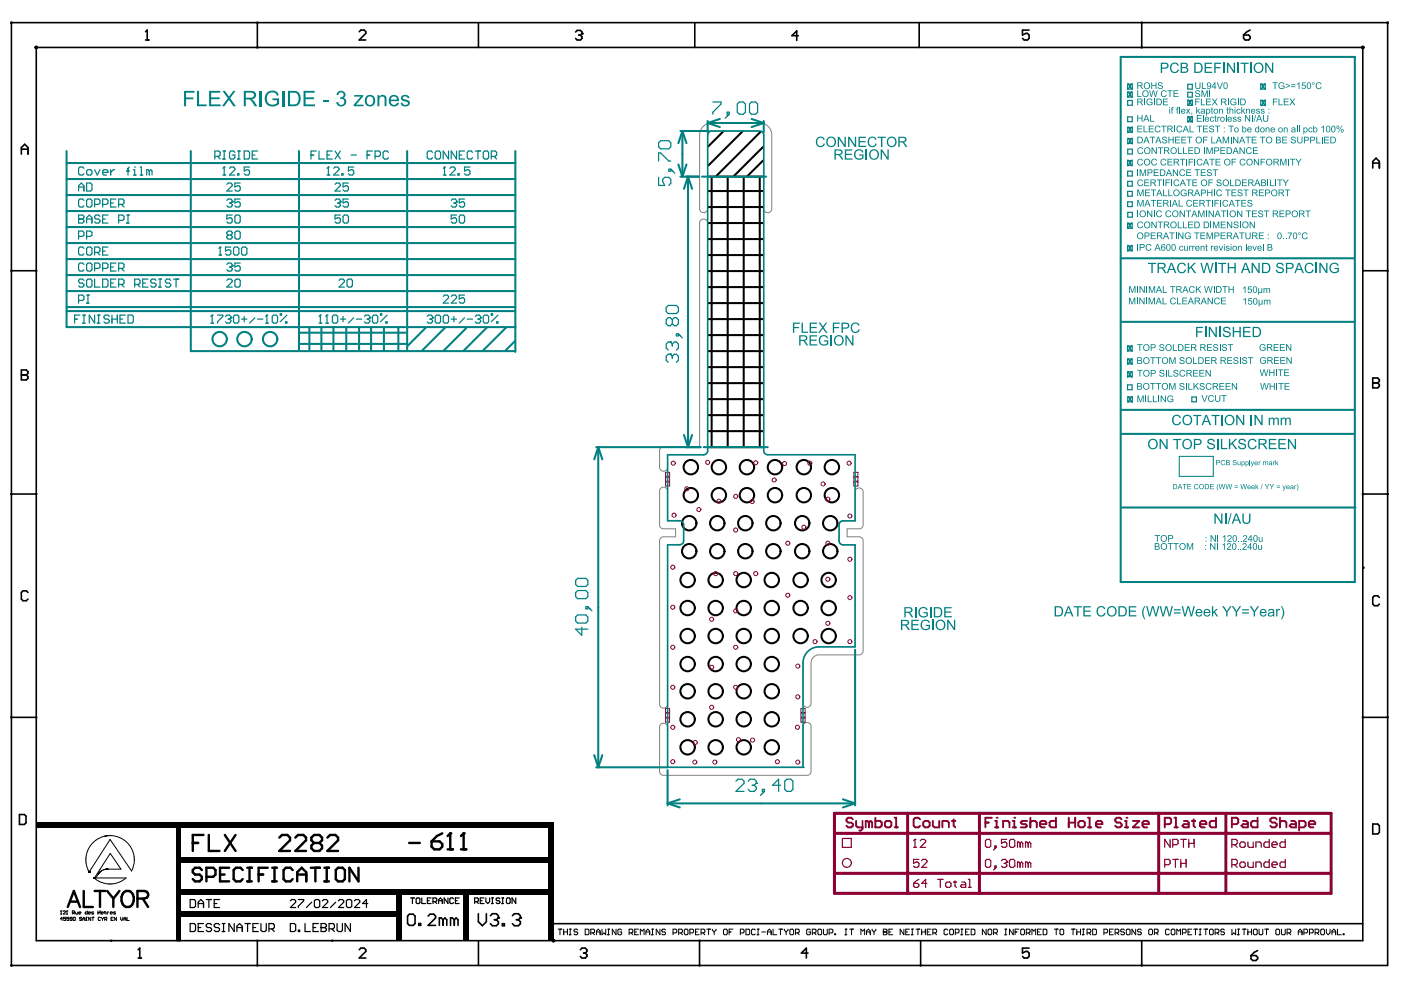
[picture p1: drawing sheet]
<svg xmlns="http://www.w3.org/2000/svg" width="297mm" height="210mm" viewBox="0 0 297 210" stroke-linecap="round" stroke-linejoin="round" font-family="sans-serif">
<g fill="none" stroke="#000" stroke-width=".43">
<path d="M150 37.5h11.8M150.9 37.5v57.3M153.4 27.8l-3.3 3.3M154.3 37.5v57.3M157.5 27.8l-7.3 7.3M157.7 37.5v57.3M161.1 37.5v57.3M161.3 27.9l-9.5 9.5M161.8 31.2l-6.2 6.2M161.8 34.1l-3.4 3.4M150.2 57.5h11.6M150.2 54.1h11.6"/>
<path d="M150.2 50.7h11.6M150.2 47.3h11.6M150.2 43.9h11.6M150.2 40.5h11.6M150.2 77.8h11.6M150.2 74.4h11.6M150.2 71.1h11.6M150.2 67.7h11.6M150.2 64.3h11.6M150.2 60.9h11.6M150.2 94.8h11.6M150.2 91.4h11.6"/>
<path d="M150.2 88h11.6M150.2 84.6h11.6M150.2 81.2h11.6"/>
<circle cx="146.5" cy="99.1" r="1.53"/>
<circle cx="152.4" cy="99.1" r="1.53"/>
<circle cx="158.4" cy="99.1" r="1.53"/>
<circle cx="164.3" cy="99.1" r="1.53"/>
<circle cx="170.4" cy="99.1" r="1.53"/>
<circle cx="176.4" cy="99.1" r="1.53"/>
<circle cx="146.1" cy="116.9" r="1.53"/>
<circle cx="146.1" cy="110.9" r="1.53"/>
<circle cx="146.5" cy="105" r="1.53"/>
<circle cx="152.1" cy="116.9" r="1.53"/>
<circle cx="152.1" cy="110.9" r="1.53"/>
<circle cx="152.4" cy="105" r="1.53"/>
<circle cx="158" cy="116.9" r="1.53"/>
<circle cx="158" cy="110.9" r="1.53"/>
<circle cx="158.4" cy="105" r="1.53"/>
<circle cx="164" cy="116.9" r="1.53"/>
<circle cx="164" cy="110.9" r="1.53"/>
<circle cx="164.3" cy="105" r="1.53"/>
<circle cx="170.1" cy="116.9" r="1.53"/>
<circle cx="170.1" cy="110.9" r="1.53"/>
<circle cx="170.4" cy="105" r="1.53"/>
<circle cx="176" cy="116.9" r="1.53"/>
<circle cx="176" cy="110.9" r="1.53"/>
<circle cx="176.4" cy="105" r="1.53"/>
<circle cx="145.8" cy="128.9" r="1.53"/>
<circle cx="145.8" cy="123" r="1.53"/>
<circle cx="145.8" cy="134.9" r="1.53"/>
<circle cx="151.7" cy="128.9" r="1.53"/>
<circle cx="151.7" cy="123" r="1.53"/>
<circle cx="151.7" cy="134.9" r="1.53"/>
<circle cx="157.7" cy="128.9" r="1.53"/>
<circle cx="157.7" cy="123" r="1.53"/>
<circle cx="157.7" cy="134.9" r="1.53"/>
<circle cx="163.6" cy="128.9" r="1.53"/>
<circle cx="163.6" cy="123" r="1.53"/>
<circle cx="163.6" cy="134.9" r="1.53"/>
<circle cx="169.7" cy="128.9" r="1.53"/>
<circle cx="169.7" cy="123" r="1.53"/>
<circle cx="169.7" cy="134.9" r="1.53"/>
<circle cx="175.7" cy="128.9" r="1.53"/>
<circle cx="175.7" cy="123" r="1.53"/>
<circle cx="175.7" cy="134.9" r="1.53"/>
<circle cx="145.8" cy="158.4" r="1.53"/>
<circle cx="145.8" cy="146.6" r="1.53"/>
<circle cx="145.8" cy="140.8" r="1.53"/>
<circle cx="145.8" cy="152.5" r="1.53"/>
<circle cx="151.7" cy="158.4" r="1.53"/>
<circle cx="151.7" cy="146.6" r="1.53"/>
<circle cx="151.7" cy="140.8" r="1.53"/>
<circle cx="151.7" cy="152.5" r="1.53"/>
<circle cx="157.7" cy="158.4" r="1.53"/>
<circle cx="157.7" cy="146.6" r="1.53"/>
<circle cx="157.7" cy="140.8" r="1.53"/>
<circle cx="157.7" cy="152.5" r="1.53"/>
<circle cx="163.6" cy="158.4" r="1.53"/>
<circle cx="163.6" cy="146.6" r="1.53"/>
<circle cx="163.6" cy="140.8" r="1.53"/>
<circle cx="163.6" cy="152.5" r="1.53"/>
</g>
<path d="M148.9 27a2.51 2.51 0 0 1 2-.9h10.1a2.59 2.59 0 0 1 2.6 2.5v15.6a.85 .85 0 0 1-.8 .9 .85 .85 0 0 1-.9-.9v-15.6a.85 .85 0 0 0-.8-.8h-10.2a.85 .85 0 0 0-.9 .8v15.6a.85 .85 0 0 1-.8 .9 .85 .85 0 0 1-.9-.9v-15.8zM148.5 46.8a.86 .86 0 0 1 .9-.3 .86 .86 0 0 1 .6 .8v48.3a.81 .81 0 0 1-.8 .8h-7.7v2.7a.85 .85 0 0 1-.8 .8 .85 .85 0 0 1-.9-.8v-3.5a.81 .81 0 0 1 .9-.9h7.6v-47.6zM140 103.7a.86 .86 0 0 1 .9-.4 .86 .86 0 0 1 .6 .8v6.3h2.6a.81 .81 0 0 1 .8 .9v3.4a.81 .81 0 0 1-.8 .8h-2.6v33.8a.85 .85 0 0 1-.8 .8 .85 .85 0 0 1-.9-.8v-34.6a.81 .81 0 0 1 .9-.9h2.5v-1.7h-2.5a.81 .81 0 0 1-.9-.8v-7.3zM181.4 103.8a.86 .86 0 0 1 1-.3 .86 .86 0 0 1 .6 .8v7a.81 .81 0 0 1-.9 .8h-2.5v1.7h2.5a.81 .81 0 0 1 .9 .9v23.3a.81 .81 0 0 1-.9 .8h-8.4a1.7 1.7 0 0 0-1.7 1.7v8.6a.85 .85 0 0 1-.9 .9 .85 .85 0 0 1-.8-.9v-8.6a3.4 3.4 0 0 1 3.4-3.4h7.6v-21.6h-2.5a.85 .85 0 0 1-.9-.8v-3.4a.81 .81 0 0 1 .9-.9h2.5v-6.3zM140 153.7a.86 .86 0 0 1 .9-.3 .86 .86 0 0 1 .6 .8v8.5h28.8v-8.7a.85 .85 0 0 1 .8-.8 .85 .85 0 0 1 .9 .8v9.5a.81 .81 0 0 1-.9 .9h-30.4a.81 .81 0 0 1-.9-.9v-9.5z" fill="none" stroke="#808080" stroke-width=".21"/>
<path d="M141.1 100.1h.9v.9h-.9zM141.1 101.2h.9v.8h-.9zM141.1 102.2h.9v.8h-.9zM181 100.1h.9v.9h-.9zM181 101.2h.9v.8h-.9zM181 102.2h.9v.8h-.9zM141.1 150.2h.9v.9h-.9zM141.1 151.2h.9v.9h-.9zM141.1 152.2h.9v.9h-.9zM169.8 150.2h.9v.9h-.9zM169.8 151.2h.9v.9h-.9zM169.8 152.2h.9v.9h-.9z" fill="none" stroke="#8d0034" stroke-width=".21"/>
<path d="M178.6 177.8h1.9v1.9h-1.9z" fill="none" stroke="#8d0034" stroke-width=".26"/>
<path d="M176.9 172.4h105.3v17h-105.3zM176.9 176.7h105.3M192.4 172.4v17M207.7 172.4v17M245.7 172.4v17M259.9 172.4v17M176.9 185.2h105.3" fill="none" stroke="#8d0034" stroke-width=".65"/>
<path d="M208.9 174.4h.7M210.3 173.4h-1.4v2M211 175.4h.7M211 174.1h.3v1.3" fill="none" stroke="#8d0034" stroke-width=".41"/>
<circle cx="211.3" cy="173.4" r=".2" fill="#8d0034"/>
<path d="M212.7 175.4v-1.3h1l.3 .3v1M214.7 174.1h.4v1.3M214.7 175.4h.7" fill="none" stroke="#8d0034" stroke-width=".41"/>
<circle cx="215.1" cy="173.4" r=".2" fill="#8d0034"/>
<g fill="none" stroke="#8d0034" stroke-width=".41">
<path d="M217.8 174.1h-1.1l-.3 .3 .3 .3h.7l.4 .4-.4 .3h-1M218.4 174.4l.4-.3h.7l.3 .3v1M218.4 173.4v2M220.5 174.7h1.3v-.3l-.3-.3h-.7l-.3 .3v.7l.3 .3h.7M223.9 173.4v2h-1l-.4-.3v-.7l.4-.3h1M226.6 173.4v2M226.6 174.4h1.4M228 173.4v2M228.6 174.4l.4-.3h.7l.3 .3v.7l-.3 .3h-.7l-.4-.3zM230.7 175.4h.7M230.7 173.4h.3v2M232.4 174.7h1.3v-.3l-.3-.3h-.7l-.3 .3v.7l.3 .3h.7"/>
<path d="M237.8 173.7l-.3-.3h-.7l-.3 .3v.4l.3 .3h.7l.3 .3v.4l-.3 .3h-.7l-.3-.3M238.5 175.4h.7M238.5 174.1h.3v1.3"/>
</g>
<circle cx="238.8" cy="173.4" r=".2" fill="#8d0034"/>
<g fill="none" stroke="#8d0034" stroke-width=".41">
<path d="M180.8 173.7l-.3-.3h-.7l-.3 .3v.4l.3 .3h.7l.3 .3v.4l-.3 .3h-.7l-.3-.3M181.5 174.1v1l.3 .3h1.1M182.9 174.1v1.7l-.4 .3h-.3M184.2 174.4l-.3-.3h-.4v1.3M184.2 174.4l.4-.3 .3 .3v1M184.2 174.4v1M185.6 173.4v2h1l.3-.3v-.7l-.3-.3h-1M187.6 174.4l.4-.3h.6l.4 .3v.7l-.4 .3h-.6l-.4-.3zM189.7 175.4h.6M189.7 173.4h.3v2M195.1 173.7l-.4-.3h-.7l-.3 .3v1.4l.3 .3h.7l.4-.3M195.7 174.4l.4-.3h.7l.3 .3v.7l-.3 .3h-.7l-.4-.3z"/>
<path d="M197.8 174.1v1l.3 .3h1v-1.3M199.8 175.4v-1.3h1l.4 .3v1M201.9 174.1h.6M202.2 173.7v1.4l.3 .3M240.2 174.1h1.3l-1.3 1.3h1.3M242.2 174.7h1.4v-.3l-.4-.3h-.6l-.4 .3v.7l.4 .3h.6M246.9 174.7h1.1l.3-.3v-.7l-.3-.3h-1.1v2M249 175.4h.7M249 173.4h.3v2M251 174.1h.7l.3 .3v1h-1l-.3-.3 .3-.4h1M252.7 174.1h.7M253.1 173.7v1.4l.3 .3"/>
<path d="M254.4 174.7h1.4v-.3l-.4-.3h-.6l-.4 .3v.7l.4 .3h.6M257.8 173.4v2h-1l-.3-.3v-.7l.3-.3h1M261.2 174.7h1l.3-.3v-.7l-.3-.3h-1v2M263.6 174.1h.6l.4 .3v1h-1l-.4-.3 .4-.4h1M266.6 173.4v2h-1l-.3-.3v-.7l.3-.3h1M270.7 173.7l-.3-.3h-.7l-.4 .3v.4l.4 .3h.7l.3 .3v.4l-.3 .3h-.7l-.4-.3M271.4 174.4l.3-.3h.7l.3 .3v1M271.4 173.4v2M273.8 174.1h.6l.4 .3v1h-1l-.4-.3 .4-.4h1M275.4 175.4h1.1l.3-.3v-.7l-.3-.3h-1.1v2M277.5 174.7h1.3v-.3l-.3-.3h-.7l-.3 .3v.7l.3 .3h.7"/>
</g>
<g fill="none" stroke="#8d0034" stroke-width=".26">
<path d="M193.7 179.7h.6M194 178h.1M194 178v1.7M194 178l-.3 .2M195.1 178.2l.3-.2h.6l.3 .2v.3l-1.2 1.2h1.2M208.9 178.2l.3-.2h.6l.3 .2v1.2l-.3 .3h-.6l-.3-.3zM210.9 179.4h.3v.3h-.3zM211.2 179.7l-.6 .5M213.5 178h-1.2v.8l.9-.3 .3 .3v.6l-.3 .3h-.6l-.3-.3M214 178.2l.3-.2h.6l.3 .2v1.2l-.3 .3h-.6l-.3-.3zM216.3 178.8l.3-.3 .3 .3v.9M216.3 178.8l-.3-.3h-.3v1.2"/>
<path d="M216.3 178.8v.9M218 178.8l-.3-.3h-.3v1.2M218 178.8v.9M218 178.8l.3-.3 .3 .3v.9M248.1 178v1.7l-1.2-1.7v1.7M248.6 179.1h.9l.3-.3v-.6l-.3-.2h-.9v1.7M250.3 178h1.2M250.9 178v1.7M252 178v1.7M252 178.8h1.2M253.2 178v1.7M261.2 179.1h.8l.3-.3v-.6l-.3-.2h-.8v1.7"/>
<path d="M261.7 179.1l.6 .6M262.9 178.8l.3-.3h.5l.3 .3v.6l-.3 .3h-.5l-.3-.3zM264.6 178.5v.9l.3 .3h.8v-1.2M266.3 179.7v-1.2h.8l.3 .3v.9M269.1 178v1.7h-.8l-.3-.3v-.6l.3-.3h.8M269.7 179.1h1.1v-.3l-.3-.3h-.5l-.3 .3v.6l.3 .3h.5M272.5 178v1.7h-.8l-.3-.3v-.6l.3-.3h.8M193.7 187.3h.9l.2 .3v.3l-.2 .2h-.6l-.3-.2zM194.8 182.2h-1.1v.9l.6-.3h.3l.2 .3v.5l-.2 .3h-.6l-.3-.3M194.8 186.4l-.5 .3-.6 .6M195.4 182.5l.3-.3h.6l.2 .3v.3l-1.1 1.1h1.1M196.5 187.3h-1.1l.9-.9v1.7"/>
<path d="M198.8 186.4h1.1M199.4 186.4v1.7M200.5 187.3l.3-.3h.5l.3 .3v.6l-.3 .2h-.5l-.3-.2zM202.2 187h.6M202.5 186.7v1.2l.3 .2M203.9 187h.6l.2 .3v.8h-.8l-.3-.2 .3-.3h.8M205.3 188.1h.6M205.3 186.4h.3v1.7M208.9 182.5l.3-.3h.6l.3 .3v1.1l-.3 .3h-.6l-.3-.3zM210.9 183.6h.3v.3h-.3zM211.2 183.9l-.6 .6M212.3 182.5l.3-.3h.6l.3 .3v.3"/>
<path d="M212.9 183.1h.3M213.2 183.1l.3 .2v.3l-.3 .3h-.6l-.3-.3M213.5 182.8h.1M213.5 182.8l-.3 .3M214 182.5l.3-.3h.6l.3 .3v1.1l-.3 .3h-.6l-.3-.3zM216.3 183.1l-.3-.3h-.3v1.1M216.3 183.1v.8M216.3 183.1l.3-.3 .3 .3v.8M218 183.1l-.3-.3h-.3v1.1M218 183.1v.8M218 183.1l.3-.3 .3 .3v.8M246.9 183.3h.9l.3-.2v-.6l-.3-.3h-.9v1.7"/>
<path d="M248.6 182.2h1.2M249.2 182.2v1.7M250.3 183.1h1.2M250.3 182.2v1.7M251.5 182.2v1.7M261.2 183.3h.8l.3-.2v-.6l-.3-.3h-.8v1.7M261.7 183.3l.6 .6M262.9 183.1l.3-.3h.5l.3 .3v.5l-.3 .3h-.5l-.3-.3zM264.6 182.8v.8l.3 .3h.8v-1.1M266.3 183.9v-1.1h.8l.3 .3v.8M269.1 182.2v1.7h-.8l-.3-.3v-.5l.3-.3h.8M269.7 183.3h1.1v-.2l-.3-.3h-.5l-.3 .3v.5l.3 .3h.5"/>
<path d="M272.5 182.2v1.7h-.8l-.3-.3v-.5l.3-.3h.8"/>
<circle cx="179.6" cy="183" r=".94"/>
</g>
<g fill="none" stroke="#8d0034" stroke-width=".21">
<circle cx="142.7" cy="98.2" r=".43"/>
<circle cx="150" cy="98" r=".43"/>
<circle cx="160.2" cy="98.1" r=".43"/>
<circle cx="166.3" cy="98.3" r=".43"/>
<circle cx="171.7" cy="98.2" r=".43"/>
<circle cx="180" cy="98.2" r=".43"/>
<circle cx="142.9" cy="109.2" r=".43"/>
<circle cx="145.6" cy="103.6" r=".43"/>
<circle cx="148.2" cy="108" r=".43"/>
<circle cx="152.4" cy="106.3" r=".43"/>
<circle cx="156" cy="112.4" r=".43"/>
<circle cx="156" cy="105.2" r=".43"/>
<circle cx="159.5" cy="106.3" r=".43"/>
<circle cx="164.1" cy="101.8" r=".43"/>
<circle cx="167" cy="115.2" r=".43"/>
<circle cx="170.4" cy="111.8" r=".43"/>
<circle cx="174.5" cy="102.6" r=".43"/>
<circle cx="175.5" cy="105.8" r=".43"/>
<circle cx="175.5" cy="115.2" r=".43"/>
<circle cx="180.2" cy="109.4" r=".43"/>
<circle cx="180.2" cy="118.6" r=".43"/>
<circle cx="142.6" cy="120.3" r=".43"/>
<circle cx="142.6" cy="137.2" r=".43"/>
<circle cx="142.6" cy="128.7" r=".43"/>
<circle cx="150.9" cy="131.3" r=".43"/>
<circle cx="151.7" cy="121.6" r=".43"/>
<circle cx="156" cy="129.5" r=".43"/>
<circle cx="156" cy="121.6" r=".43"/>
<circle cx="156" cy="137.2" r=".43"/>
<circle cx="160.2" cy="121.6" r=".43"/>
<circle cx="167" cy="126.2" r=".43"/>
<circle cx="172.8" cy="136" r=".43"/>
<circle cx="175.5" cy="122.8" r=".43"/>
<circle cx="175.5" cy="132.1" r=".43"/>
<circle cx="180.2" cy="126.7" r=".43"/>
<circle cx="180.2" cy="136" r=".43"/>
<circle cx="142.6" cy="154.2" r=".43"/>
<circle cx="142.6" cy="145.7" r=".43"/>
<circle cx="147.4" cy="157.4" r=".43"/>
<circle cx="150.9" cy="150" r=".43"/>
<circle cx="150.9" cy="141.5" r=".43"/>
<circle cx="156" cy="145.7" r=".43"/>
<circle cx="156.6" cy="156.8" r=".43"/>
<circle cx="159.6" cy="156.9" r=".43"/>
<circle cx="169.1" cy="154.2" r=".43"/>
<circle cx="169.2" cy="141.2" r=".43"/>
<circle cx="169.2" cy="147.8" r=".43"/>
<circle cx="142.6" cy="161.5" r=".43"/>
<circle cx="147.3" cy="161.6" r=".43"/>
<circle cx="151.6" cy="161.6" r=".43"/>
<circle cx="164.8" cy="161.5" r=".43"/>
<circle cx="169.2" cy="161.6" r=".43"/>
</g>
<g fill="none" stroke="#008080" stroke-width=".43">
<path d="M237.6 12.1h49.6v111.3h-49.6zM14.1 32v37.4h95.2M14.1 34.6h95.2M14.1 38h95.2M40.5 32v42.4h68.8M63.4 32v42.4M86.3 32v42.4M109.3 32v42.6M143.8 34.9l.9 2.6M144.3 37.5h3.9M144.3 27.8h6M144.7 27.8l-.9 2.6"/>
<path d="M144.7 27.8v9.7M144.7 27.8l.8 2.6M145.5 34.9l-.8 2.6M145.9 37.5l.8 2.5M145.9 37.5v57.3M145.9 37.5l-.9 2.5M148.8 37.5h13.6M150 25.7v2.3M150 26.1l2.6 .8M150 26.1h11.9M152.6 25.2l-2.6 .9M159.3 25.2l2.6 .9"/>
<path d="M161.9 26.1l-2.6 .8M161.9 25.7v2.3M14.1 58.3h95.2M14.1 54.9h95.2M14.1 41.4h95.2M14.1 44.7h95.2M14.1 48.1h95.2M14.1 51.5h95.2M237.6 54.8h49.6M14.1 66h95.2M14.1 65.1h95.2M14.1 61.7h95.2"/>
<path d="M63.4 70.5h22.6M63.6 72.9h22.6M65.6 69.4v5M68.1 69.4v5M70.7 69.4v5M73.4 69.4v5M76.1 69.4v5M78.7 69.4v5M81.4 69.4v5M84.5 69.4v5M90.2 69.5l-3.7 3.8M94.4 69.4l-5 5"/>
<path d="M98.8 69.6l-4.8 4.8M103.2 69.4l-5 5M107.3 69.4l-5 5M109.3 72.2l-2.2 2.2M237.6 68.2h49.6M126.4 94.8h22.1M126.8 94.8l.9 2.6M126.8 94.8l-.8 2.6M126.8 94.8v67.9M145 92.2l.9 2.6M146.7 92.2l-.8 2.6M149.2 94.8h13.6"/>
<path d="M237.6 92h49.6M237.6 86.9h49.6M237.8 107.6h49.6M181.3 137.7v33.1M126 160.1l.8 2.6M126.4 162.7h15.1M127.7 160.1l-.9 2.6M141.5 163.3v7.5M141.5 170.3l2.6 .9M141.5 170.3h39.8M144.1 169.5l-2.6 .8M178.7 169.5l2.6 .8"/>
<path d="M181.3 170.3l-2.6 .9"/>
</g>
<g fill="none" stroke="#008080" stroke-width=".26">
<path d="M239.1 17.9h1v1h-1zM239.1 19.6h1v1h-1zM251.8 17.9h1v1h-1zM251.8 19.6h1v1h-1zM267.3 17.9h1v1h-1zM239.1 34.1h.9v1h-.9zM239.1 21.3h1v1h-1zM239.1 24.8h1v1h-1zM239.1 36.3h1v1h-1zM239.1 38.4h1v1.1h-1zM239.1 27h1v1.1h-1zM239.1 29.4h1v1h-1z"/>
<path d="M239.1 31.6h1v1.1h-1zM251.8 24.8h1v1h-1zM251.8 21.3h1v1h-1zM267.3 21.3h1v1h-1zM239.1 47.4h.9v1h-.9zM239.1 52.1h.9v1.1h-.9zM239.1 40.6h1v1h-1zM239.1 42.8h1v1h-1zM239.1 45h1v1h-1zM239.1 73.4h.9v1h-.9zM239.1 76.1h.9v1.1h-.9zM239.1 78.8h1v1h-1z"/>
<path d="M239.1 81.6h.9v1h-.9zM239.1 84.2h1v1h-1zM252.7 84.2h1v1h-1z"/>
</g>
<path d="M250 96.8h7.2v4.2h-7.2z" fill="none" stroke="#008080" stroke-width=".22"/>
<g fill="#008080">
<path d="M239 83.9h.3l.3 .5 .3-.5h.3l-.4 .7 .4 .8h-.3l-.3-.5-.3 .5h-.4l.5-.8z"/>
<path d="M238.9 75.9h.4l.3 .4 .2-.4h.4l-.5 .7 .5 .7h-.3l-.3-.4-.4 .4h-.3l.5-.7z"/>
<path d="M238.9 73.2h.4l.3 .4 .2-.4h.4l-.5 .6 .5 .8h-.3l-.3-.5-.4 .5h-.3l.5-.8z"/>
<path d="M238.9 51.9h.4l.3 .4 .2-.4h.4l-.5 .7 .5 .7h-.3l-.3-.5-.4 .5h-.3l.5-.7z"/>
<path d="M239 29.2h.3l.3 .4 .3-.4h.3l-.4 .7 .5 .7h-.4l-.3-.5-.3 .5h-.3l.4-.7z"/>
<path d="M239 17.6h.3l.3 .5 .3-.5h.3l-.5 .7 .5 .7h-.3l-.3-.4-.3 .4h-.4l.5-.7z"/>
<path d="M267.2 21.1h.4l.2 .4 .3-.4h.4l-.5 .7 .5 .7h-.3l-.4-.5-.3 .5h-.3l.5-.7z"/>
<path d="M267.2 17.6h.3l.3 .5 .3-.5h.3l-.4 .7 .4 .7h-.3l-.3-.4-.3 .4h-.4l.5-.7z"/>
<path d="M238.9 78.7h.4l.2 .4 .3-.4h.4l-.5 .7 .5 .7h-.3l-.4-.5-.3 .5h-.3l.5-.7z"/>
<path d="M238.9 47.1h.4l.2 .5 .3-.5h.4l-.5 .7 .5 .7h-.3l-.4-.4-.3 .4h-.3l.5-.7z"/>
<path d="M238.9 33.8h.4l.3 .5 .2-.5h.4l-.5 .7 .5 .7h-.3l-.3-.4-.4 .4h-.3l.5-.7z"/>
<path d="M239 26.8h.3l.3 .4 .3-.4h.3l-.4 .7 .4 .7h-.3l-.3-.5-.3 .5h-.4l.5-.7z"/>
<path d="M239 19.3h.3l.3 .5 .3-.5h.3l-.5 .7 .5 .7h-.3l-.3-.4-.3 .4h-.4l.5-.7z"/>
</g>
<g fill="none" stroke="#008080" stroke-width=".26">
<path d="M16.7 39.7h1.1M18.4 38.8h.8l.3 .3v1.1l-.3 .3h-.8zM45.5 33.2h.9l.3-.3v-.6l-.3-.3h-.9v1.7M46.1 33.2l.6 .5M47.2 32h.6M47.2 33.7h.6M47.2 37.1h.6M47.5 32v1.7M47.5 35.4h.1M47.5 35.4v1.7M47.5 35.4l-.3 .3M48.1 39.1l.3-.3h.5l.3 .3v.3l-1.1 1.1h1.1"/>
<path d="M48.7 35.7l.2-.3h.6l.3 .3v.3l-1.1 1.1h1.1M49.8 32.3l-.3-.3h-.6l-.2 .3v1.1l.2 .3h.6l.3-.3v-.5h-.6M50.4 32h.5M50.4 33.7h.5M50.4 36.8h.2v.3h-.2zM50.6 32v1.7M50.9 38.8h-1.1v.9l.6-.3h.2l.3 .3v.5l-.3 .3h-.5l-.3-.3M51.8 32h.8l.3 .3v1.1l-.3 .3h-.8zM52.9 35.4h-1.1v.9l.5-.3h.3l.3 .3v.5l-.3 .3h-.5l-.3-.3M53.5 32.9h.5M54.6 32h-1.1v1.7h1.1M16.7 46.4h.1"/>
<path d="M16.7 40.5v-1.1l.5-.6 .6 .6v1.1M16.7 45.6h.8l.3 .3v.3l-.3 .2 .3 .3v.3l-.3 .3h-.8zM16.7 50.1h.8l.3-.3v-.5l-.3-.3h-.8v1.7M16.7 46.4h.8M17.8 42.5l-.3-.3h-.6l-.2 .3v1.1l.2 .3h.6l.3-.3M17.8 52.7l-.3-.3h-.6l-.2 .3v1.1l.2 .3h.6l.3-.3M17.8 56.1l-.3-.3h-.6l-.2 .3v1.1l.2 .3h.6l.3-.3M18.4 56.1l.2-.3h.6l.3 .3v1.1l-.3 .3h-.6l-.2-.3zM18.4 42.5l.2-.3h.6l.3 .3v1.1l-.3 .3h-.6l-.2-.3zM18.4 47.3v-1.1l.5-.6 .6 .6v1.1M18.4 50.1h.8l.3-.3v-.5l-.3-.3h-.8v1.7M18.4 52.7l.2-.3h.6l.3 .3v1.1l-.3 .3h-.6l-.2-.3z"/>
<path d="M18.4 46.4h1.1M20.1 56.9h.8l.3-.3v-.5l-.3-.3h-.8v1.7M20.1 53.5h.8l.3-.3v-.5l-.3-.3h-.8v1.7M20.1 43.3h.8l.3-.2v-.6l-.3-.3h-.8v1.7M20.6 53.5l.6 .6M21.2 45.9l-.3-.3h-.6l-.2 .3v.3l.2 .2h.6l.3 .3v.3l-.3 .3h-.6l-.2-.3M21.8 56.9h.8l.3-.3v-.5l-.3-.3h-.8v1.7M21.8 43.3h.8l.3-.2v-.6l-.3-.3h-.8v1.7M21.8 53.2h.5M21.8 46.4h.5M22.9 45.6h-1.1v1.7h1.1M22.9 52.4h-1.1v1.7h1.1"/>
<path d="M23.5 56.6h.5M23.5 43.1h.5M24.6 55.8h-1.1v1.7h1.1M24.6 42.2h-1.1v1.7h1.1M25.2 56.9h.8l.3-.3v-.5l-.3-.3h-.8v1.7M25.2 46.7h.8l.3-.3v-.5l-.3-.3h-.8v1.7M25.2 43.3h.8l.3-.2v-.6l-.3-.3h-.8v1.7M25.7 56.9l.6 .6M25.7 43.3l.6 .6M26.9 47.3h.5M26.9 45.6h.5M27.1 45.6v1.7"/>
<path d="M46.4 54.1h.6M46.7 52.4h.1M46.7 52.4v1.7M46.7 52.4l-.3 .3M48.1 56.1l.3-.3h.5l.3 .3v.2M48.1 42.5l.3-.3h.5l.3 .3v.3M48.1 59.5l.3-.3h.5l.3 .3v.2l-1.1 1.2h1.1M48.4 49.8l-.3-.2v-.3l.3-.3h.5l.3 .3v.3l-.3 .2M48.4 49.8l-.3 .3v.3l.3 .3h.5l.3-.3v-.3l-.3-.3M48.4 49.8h.5M48.7 56.6h.2M48.7 43.1h.2"/>
<path d="M48.9 52.4h-1.1v.8l.6-.2h.3l.2 .2v.6l-.2 .3h-.6l-.3-.3M48.9 56.6l.3 .3v.3l-.3 .3h-.5l-.3-.3M48.9 43.1l.3 .2v.3l-.3 .3h-.5l-.3-.3M49.2 56.3h.1M49.2 42.8h.1M49.2 45.6h-1.1v.8l.6-.2h.2l.3 .2v.6l-.3 .3h-.5l-.3-.3M49.2 56.3l-.3 .3M49.2 42.8l-.3 .3M49.5 52.7l.3-.3h.6l.2 .3v1.1l-.2 .3h-.6l-.3-.3zM49.8 49.3l.3-.3h.5l.3 .3v1.1l-.3 .3h-.5l-.3-.3zM49.8 45.9l.3-.3h.5l.3 .3v1.1l-.3 .3h-.5l-.3-.3zM49.8 59.5l.3-.3h.5l.3 .3v1.1l-.3 .3h-.5l-.3-.3z"/>
<path d="M50.9 55.8h-1.1v.8l.6-.3h.2l.3 .3v.6l-.3 .3h-.5l-.3-.3M50.9 42.2h-1.1v.9l.6-.3h.2l.3 .3v.5l-.3 .3h-.5l-.3-.3M51.2 52.7l.3-.3h.6l.2 .3v1.1l-.2 .3h-.6l-.3-.3zM71.9 59.5l.3-.3h.5l.3 .3v.2l-1.1 1.2h1.1M73.6 59.5l.3-.3h.5l.3 .3v1.1l-.3 .3h-.5l-.3-.3zM16.7 63.7h.8l.3-.3v-.6l-.3-.2h-.8v1.7M18.4 62.6h.5M18.4 64.3h.5M18.6 62.6v1.7"/>
</g>
<g fill="#008080">
<path d="M241.1 83.9h.3l.4 1.2 .4-1.2h.3v1.4h-.2v-1.2l-.4 1.2h-.2l-.4-1.2v1.2h-.2z"/>
<path d="M242.8 83.9h.2v1.4h-.2z"/>
<path d="M243.3 83.9h.2v1.2h.7v.2h-.9z"/>
<path d="M244.4 83.9h.2v1.2h.7v.2h-.9z"/>
<path d="M245.6 83.9h.2v1.4h-.2z"/>
<path d="M246.1 83.9h.2l.7 1.1v-1.1h.2v1.4h-.2l-.7-1.1v1.1h-.2z"/>
<path d="M247.6 84l.5-.2 .5 .2 .2 .3h-.2l-.3-.3-.5 .1-.1 .6 .1 .3 .4 .1 .4-.1v-.3h-.4v-.1h.6v.5l-.6 .2-.5-.2-.2-.5z"/>
<path d="M254.7 83.8h.2l.5 1.2 .4-1.2h.2l-.5 1.4h-.2z"/>
<path d="M256.4 83.9l.4-.1 .5 .2 .1 .2h-.2l-.2-.3h-.4l-.3 .5 .1 .4 .2 .2h.3l.3-.3h.2l-.2 .4-.5 .1-.4-.2-.2-.6z"/>
<path d="M257.6 83.8h.2v1.1l.4 .1 .3-.1v-1.1h.2v1l-.2 .3-.5 .1-.3-.2z"/>
<path d="M258.9 83.8h1.2v.1h-.5v1.3h-.2v-1.3h-.5z"/>
<path d="M251.7 24.6h.3l.3 .4 .3-.4h.3l-.4 .6 .5 .8h-.4l-.3-.5-.3 .5h-.3l.4-.8z"/>
<path d="M251.7 21h.3l.3 .5 .3-.5h.3l-.4 .7 .5 .8h-.4l-.3-.5-.3 .5h-.3l.4-.8z"/>
<path d="M267.2 81.2h.2l.2 1.2 .4-1.2h.2l.3 1.2 .3-1.2h.2l-.4 1.4h-.2l-.3-1.2-.4 1.2h-.1z"/>
<path d="M269.2 81.2h.2v.6h.7v-.6h.2v1.4h-.2v-.6h-.7v.6h-.2z"/>
<path d="M270.6 81.2h.2v1.4h-.2z"/>
<path d="M271 81.2h1.2v.2h-.5v1.2h-.2v-1.2h-.5z"/>
<path d="M272.4 81.2h1v.2h-.9v.4h.8v.2h-.8v.5h.9v.1h-1z"/>
<path d="M267.2 73.1l.5-.2 .5 .2 .1 .3h-.2l-.2-.3-.5 .1-.2 .6 .2 .3 .4 .1 .4-.1v-.3h-.5v-.1h.6v.5l-.5 .2-.6-.2-.2-.5z"/>
<path d="M270 73h1.1v.1h-.9v.5h.8v.1h-.8v.5h.9v.2h-1.1z"/>
<path d="M271.4 73h1v.1h-.9v.5h.8v.1h-.8v.5h.9v.2h-1z"/>
<path d="M272.7 73h.2l.7 1.1v-1.1h.2v1.4h-.2l-.8-1.1v1.1h-.1z"/>
<path d="M272 50.5h.2v.2h-.2z"/>
<path d="M272.6 50.5h.2v.2h-.2z"/>
<path d="M273 49.3h.9l-.5 1.4h-.2l.1-.4 .4-.8h-.7z"/>
<path d="M276.2 49.4l.5-.1 .5 .2v.2h-.1l-.2-.2h-.4l-.3 .4 .1 .4 .2 .2h.3l.3-.3 .2 .1-.3 .3-.4 .1-.4-.2-.2-.6z"/>
<path d="M267.1 78.3h.2l.3 1.2 .3-1.2h.2l.3 1.2 .3-1.2h.2l-.4 1.4h-.2l-.3-1.2-.3 1.2h-.2z"/>
<path d="M269.1 78.3h.2v.6h.7v-.6h.2v1.4h-.2v-.6h-.7v.6h-.2z"/>
<path d="M270.5 78.3h.2v1.4h-.2z"/>
<path d="M271 78.3h1.1v.2h-.5v1.2h-.2v-1.2h-.4z"/>
<path d="M272.3 78.3h1v.2h-.8v.4h.7v.2h-.7v.5h.8v.1h-1z"/>
<path d="M267.3 75.9l.5-.2 .5 .2 .1 .2-.2 .1-.2-.3-.5 .1-.2 .5 .2 .4 .4 .1 .3-.1v-.3h-.4v-.2h.6v.5l-.6 .3-.5-.2-.2-.6z"/>
<path d="M270.1 75.7h1v.2h-.8v.4h.8v.2h-.8v.5h.9v.1h-1.1z"/>
<path d="M271.4 75.7h1.1v.2h-.9v.4h.8v.2h-.8v.5h.9v.1h-1.1z"/>
<path d="M272.8 75.7h.1l.8 1.1v-1.1h.2v1.4h-.2l-.8-1.1v1.1h-.1z"/>
<path d="M268.6 73l1 .1 .1 .4-.4 .2 .6 .7h-.3l-.6-.7h-.2v.7h-.2zM268.8 73.1v.5l.7-.2-.1-.2z"/>
<path d="M271 49.4l.4-.1 .3 .3v.8l-.3 .3h-.3l-.2-.3-.1-.6zM271.1 49.5l-.1 .8 .3 .3 .2-.2v-.7l-.1-.3z"/>
<path d="M274.3 49.4l.4-.1 .3 .3v.8l-.3 .3h-.3l-.2-.3-.1-.6zM274.4 49.5l-.1 .8 .3 .3 .2-.2v-.7l-.1-.2z"/>
<path d="M275.3 49.5a.27 .27 0 0 1 .5 0 .27 .27 0 0 1-.5 0zM275.4 49.5a.16 .16 0 0 0 .3 0 .16 .16 0 0 0-.3 0z"/>
<path d="M268.7 75.7l1 .1 .1 .5-.4 .2 .5 .6h-.2l-.6-.6h-.2v.6h-.2zM268.9 75.9v.5l.7-.2-.1-.3z"/>
</g>
<g fill="none" stroke="#008080" stroke-width=".26">
<path d="M17.8 35.7l-.3-.3h-.6l-.2 .3v1.1l.2 .3h.6l.3-.3M18.4 36.3l.2-.3h.6l.3 .3v.5l-.3 .3h-.6l-.2-.3zM20.1 36l.5 1.1 .6-1.1M21.8 36.5h1.1v-.2l-.3-.3h-.6l-.2 .3v.5l.2 .3h.6M23.5 36v1.1M24.3 36h-.3l-.5 .5M26.9 36.3h.5M27.4 35.4l-.3 .3v1.4M28.3 37.1h.5M28.3 36h.3v1.1M28.6 35.4h.1M29.7 35.4h.3v1.7"/>
<path d="M29.7 37.1h.6M31.7 36.3l-.3-.3h-.3v1.1M31.7 36.3v.8M31.7 36.3l.3-.3 .2 .3v.8M65.9 32.9h.6M67.1 32h-1.2v1.7M67.6 32v1.7h1.2M69.3 32.9h.6M69.3 37.1h.6M69.6 35.4h.1M69.6 35.4v1.7M69.6 35.4l-.3 .3"/>
<path d="M70.5 32h-1.2v1.7h1.2M70.7 35.7l.3-.3h.6l.3 .3v.3l-1.2 1.1h1.2M71 32l1.2 1.7M71 39.1l.3-.3h.6l.3 .3v.3l-1.2 1.1h1.2M72.2 32l-1.2 1.7M72.4 36.8h.3v.3h-.3zM73.9 38.8h-1.2v.9l.6-.3h.3l.3 .3v.5l-.3 .3h-.6l-.3-.3M74.4 32.9h1.2M75 35.4h-1.1v.9l.8-.3 .3 .3v.5l-.3 .3h-.6l-.2-.3M77.8 32.9h.6M79 32h-1.2v1.7M79.5 33.2h.9l.3-.3v-.6l-.3-.3h-.9v1.7"/>
<path d="M82.4 32.3l-.3-.3h-.6l-.3 .3v1.1l.3 .3h.6l.3-.3M94 37.1h.5M94.3 35.4h.1M94.3 35.4v1.7M94.3 35.4l-.3 .3M95.4 35.7l.3-.3h.5l.3 .3v.3l-1.1 1.1h1.1M97.1 36.8h.3v.3h-.3zM99.6 35.4h-1.1v.9l.8-.3 .3 .3v.5l-.3 .3h-.5l-.3-.3M71 42.5l.3-.3h.6l.3 .3v.3M71.6 43.1h.3M71.9 43.1l.3 .2v.3l-.3 .3h-.6l-.3-.3M72.2 42.8h.1"/>
<path d="M72.2 42.8l-.3 .3M72.2 45.6h-1.2v.8l.6-.2h.3l.3 .2v.6l-.3 .3h-.6l-.3-.3M72.7 45.9l.3-.3h.6l.3 .3v1.1l-.3 .3h-.6l-.3-.3zM73.9 42.2h-1.2v.9l.6-.3h.3l.3 .3v.5l-.3 .3h-.6l-.3-.3M95.7 42.5l.3-.3h.5l.3 .3v.3M96.2 43.1h.3M96.5 43.1l.3 .2v.3l-.3 .3h-.5l-.3-.3M96.8 42.8h.1M96.8 45.6h-1.1v.8l.5-.2h.3l.3 .2v.6l-.3 .3h-.5l-.3-.3M96.8 42.8l-.3 .3M97.4 45.9l.3-.3h.5l.3 .3v1.1l-.3 .3h-.5l-.3-.3zM98.5 42.2h-1.1v.9l.5-.3h.3l.3 .3v.5l-.3 .3h-.5l-.3-.3"/>
<path d="M15.8 67.7h.6M16.9 66.8h-1.1v1.7M17.5 66.8h.6M17.5 68.5h.6M17.8 66.8v1.7M20.1 66.8v1.7l-1.2-1.7v1.7M20.6 66.8h.6M20.6 68.5h.6M20.9 66.8v1.7M23.2 67.1l-.3-.3h-.6l-.3 .3v.3l.3 .3h.6l.3 .2v.3l-.3 .3h-.6l-.3-.3M23.7 67.7h1.2M23.7 66.8v1.7"/>
<path d="M24.9 66.8v1.7M25.4 67.7h.6M26.6 66.8h-1.2v1.7h1.2M27.1 66.8h.9l.3 .3v1.1l-.3 .3h-.9zM44.7 68.5h.6M45 66.8h.1M45 66.8v1.7M45 66.8l-.3 .3M46.1 66.8h1.1v.3l-1.1 1.1v.3M47.8 67.1l.3-.3h.6l.2 .3v.3M48.4 67.7h.3M48.7 67.7l.2 .2v.3l-.2 .3h-.6l-.3-.3"/>
<path d="M48.9 67.4h.1M48.9 67.4l-.2 .3M49.5 67.1l.3-.3h.6l.2 .3v1.1l-.2 .3h-.6l-.3-.3zM51.2 67.7h1.1M51.8 67.1v1.1M54 67.4l-1.1 1.1M54.6 67.7h1.1M56.3 68.5h.6M56.6 66.8h.1M56.6 66.8v1.7M56.6 66.8l-.3 .3M57.7 67.1l.3-.3h.6l.3 .3v1.1l-.3 .3h-.6l-.3-.3z"/>
<path d="M59.4 66.5h.3v.3h-.3zM60.6 68.2h.2v.3h-.2zM60.8 66.8l-1.4 1.4M67.6 68.5h.6M67.9 66.8h.1M67.9 66.8v1.7M67.9 66.8l-.3 .3M69.1 68.5h.5M69.3 66.8h.1M69.3 66.8v1.7M69.3 66.8l-.2 .3M70.5 67.1l.2-.3h.6l.3 .3v1.1l-.3 .3h-.6l-.2-.3z"/>
<path d="M72.2 67.7h1.1M72.7 67.1v1.1M75 67.4l-1.1 1.1M75.6 67.7h1.1M77.3 67.1l.2-.3h.6l.3 .3v.3M77.8 67.7h.3M78.1 67.7l.3 .2v.3l-.3 .3h-.6l-.2-.3M78.4 67.4h.1M78.4 67.4l-.3 .3M79 67.1l.2-.3h.6l.3 .3v1.1l-.3 .3h-.6l-.2-.3zM80.7 66.5h.2v.3h-.2zM81.8 68.2h.3v.3h-.3z"/>
<path d="M82.1 66.8l-1.4 1.4M94 62.8l.3-.2h.5l.3 .2v.3l-1.1 1.2h1.1M95.7 62.8l.3-.2h.5l.3 .2v.3l-1.1 1.2h1.1M98.5 62.6h-1.1v.8l.8-.3 .3 .3v.6l-.3 .3h-.6l-.2-.3M141.2 65.2l.5-.4h1.7l.4 .4v.8l-.4 .5h-1.7l-.5-.5zM142.1 75.1h.1M142.1 72.5h.1M142.1 75.1h-.4l-.5 .4v.9l.5 .4M142.1 72.5h-.4l-.5 .4v.9l.5 .4M142.1 75.1l.4 .4M142.1 72.5l.4 .4M142.5 67.8l-.4-.5h-.4l-.5 .5v.8l.5 .5h.4l.4-.5"/>
<path d="M142.5 75.5l.5-.4h.4l.4 .4v.9l-.4 .4M142.5 67.8v.8M142.5 72.9v.5M142.5 75.5v.5M142.5 67.8l.5-.5h.4l.4 .5v.8l-.4 .5h-.4l-.5-.5M142.5 72.9l.5-.4h.4l.4 .4v.9l-.4 .4M143.4 70.8h.4v.4h-.4zM143.8 70.8l.9 .9M122 130.8l.5-.4h1.7l.4 .4v.9l-.4 .4h-1.7l-.5-.4zM122 123.1l.5-.5h1.7l.4 .5v.8l-.4 .4h-1.7l-.5-.4zM122 125.6l.5-.4h1.7l.4 .4v.9l-.4 .4h-1.7l-.5-.4zM123.3 133v1.7l-1.3-1.3h2.6"/>
<path d="M124.2 128.7h.4v.4h-.4zM124.6 128.7l.9 .8"/>
</g>
<g fill="#008080">
<path d="M241.1 19.2h.2v1.2h.7v.2h-.9z"/>
<path d="M243.6 19.2h.2l.3 1.2 .3-1.2h.3l.3 1.2 .3-1.2h.2l-.4 1.4h-.2l-.4-1.3-.3 1.3h-.2z"/>
<path d="M246.3 19.3l.5-.2 .4 .2 .1 .2-.1 .1-.2-.3h-.4l-.3 .5 .1 .4 .2 .2h.4l.2-.3h.2l-.2 .4-.5 .1-.4-.2-.2-.6z"/>
<path d="M247.5 19.2h1.1v.1h-.4v1.3h-.2v-1.3h-.5z"/>
<path d="M248.8 19.2h1v.1h-.8v.5h.8v.1h-.8v.5h.9v.2h-1.1z"/>
<path d="M253.5 19.3l.5-.2 .4 .3v.2l-.4-.3-.4 .2 .8 .5 .1 .3-.2 .2-.6 .1-.3-.2v-.3l.5 .3 .4-.2-.8-.5z"/>
<path d="M254.7 19.2h.3l.4 1.2 .4-1.2h.3v1.4h-.2v-1.2l-.4 1.2h-.2l-.4-1.2v1.2h-.2z"/>
<path d="M256.4 19.2h.2v1.4h-.2z"/>
<path d="M259 97.7l.3-.2 .4 .2 .1 .1-.2 .1-.1-.2h-.4l-.1 .3 .2 .5 .6-.2-.2 .3h-.3l-.4-.1-.1-.4z"/>
<path d="M261.5 97.6l.3-.1 .3 .2 .1 .1-.4-.1-.3 .1 .7 .4-.2 .4h-.4l-.2-.1-.1-.2 .5 .2 .3-.1-.7-.4z"/>
<path d="M262.4 97.8h.1v.6l.2 .1 .2-.1v-.6h.1v.8h-.6z"/>
<path d="M264.9 97.5h.2v1.1h-.2z"/>
<path d="M265.2 97.8h.1l.2 .7 .3-.7h.1l-.5 1.1-.2-.1 .3-.2z"/>
<path d="M266.9 97.8l.1 .2 .3-.1-.3 .1v.6h-.1z"/>
<path d="M267.8 97.8l.1 .2 .2-.2 .3 .2 .4-.1 .1 .7h-.2v-.6l-.1-.1-.2 .2v.5h-.1v-.6l-.2-.1-.2 .2v.5h-.1z"/>
<path d="M269.9 97.8l.1 .2 .3-.1-.2 .2-.1 .5h-.1z"/>
<path d="M270.4 97.5h.1v.7l.5-.4-.3 .3 .4 .5h-.2l-.3-.4-.1 .4h-.1z"/>
<path d="M263.6 63.5l.5-.3v1.4h-.1v-1.1l-.4 .2z"/>
<path d="M264.7 63.2h.8v.2h-.6l-.1 .3h.4l.3 .2v.4l-.3 .3-.4-.1-.2-.2 .2-.1 .3 .3 .2-.4-.2-.3-.5 .1z"/>
<path d="M266.8 63.6h.2v.7l.3 .1 .2-.1v-.7h.2v1l-.7-.1v.5h-.2z"/>
<path d="M268 63.6h.1v.1l.3-.2 .3 .2 .3-.2 .2 .1 .2 1h-.2v-.8l-.2-.1-.2 .1-.1 .8h-.1v-.8l-.2-.1-.2 .1-.1 .8h-.1z"/>
<path d="M242.2 19.9a.71 .71 0 0 1 1.4 0 .71 .71 0 0 1-1.4 0zM242.4 19.9a.54 .54 0 0 0 1 0 .54 .54 0 0 0-1 0z"/>
<path d="M257.8 97.5l.7 .1 .2 .2-.2 .3-.5 .1v.4h-.2zM258 97.7v.4l.5-.1-.1-.3z"/>
<path d="M259.9 97.5l.8 .2-.1 .3 .2 .3-.2 .3h-.7zM260.1 97.7v.3l.5-.1-.1-.2zM260.1 98.1v.4l.5-.1-.1-.2z"/>
<path d="M263.2 97.8h.5l.2 .3-.1 .5-.4-.1v.4h-.2zM263.4 98.2a.26 .26 0 0 0 .5 0 .26 .26 0 0 0-.5 0z"/>
<path d="M264.1 97.8h.4l.3 .3-.2 .5-.4-.1v.4h-.1zM264.2 98.2a.26 .26 0 0 0 .5 0 .26 .26 0 0 0-.5 0z"/>
<path d="M266.1 97.9l.3-.1 .2 .1 .1 .4h-.6l.2 .2 .4-.1-.1 .2-.5-.1zM266.2 98l-.1 .2h.5l-.2-.3z"/>
<path d="M269.1 97.9h.6v.7h-.6v-.4l.5-.1-.2-.2-.4 .2zM269.2 98.3v.2h.2l.2-.3z"/>
<path d="M265.8 63.3l.5-.1 .3 .3v.8l-.4 .3-.3-.1-.2-.2v-.6zM266 63.4l-.1 .8 .3 .3 .2-.3v-.6l-.2-.3z"/>
</g>
<g fill="none" stroke="#008080" stroke-width=".26">
<path d="M139.6 30.3l.5-.5h1.7l.4 .5v.8l-.4 .5h-1.7l-.5-.5zM139.6 34.1v-1.7h.5l1.7 1.7h.4M139.6 37.6v1.7h1.3l-.4-.8v-.5l.4-.4h.9l.4 .4v.9l-.4 .4M141.8 35.9h.4v.4h-.4zM142.2 35.9l.9 .8M156 165.6l.5-.4h.8l.5 .4v.5l-1.8 1.7h1.8M158.6 165.6l.4-.4h.9l.4 .4v.5M159.5 166.5h.4M159.9 166.5l.4 .4v.5l-.4 .4h-.9l-.4-.4M160.3 166.1h.1M160.3 166.1l-.4 .4M161.6 167.4h.5v.4h-.5z"/>
<path d="M162.1 167.8l-.9 .9M165.5 166.5h-1.7l1.3-1.3v2.6M166.4 165.6l.4-.4h.9l.4 .4v1.8l-.4 .4h-.9l-.4-.4z"/>
</g>
<g fill="#008080">
<path d="M168.1 68.4h1.5v.3h-1.2v.6h1v.3h-1v1h-.3z"/>
<path d="M169.9 68.4h.3v1.9h1.1v.3h-1.4z"/>
<path d="M171.7 68.4h1.5v.3h-1.3v.6h1.3v.3h-1.3v.7h1.4v.3h-1.6z"/>
<path d="M173.6 68.4h.3l.4 .6a.18 .18 0 0 0 .2 .2 .18 .18 0 0 0 .1-.2l.5-.6h.3l-.8 1 .9 1.2h-.4l-.6-.9-.7 .9h-.3l.8-1.2z"/>
<path d="M176.6 68.4h1.4v.3h-1.1v.6h1v.3h-1v1h-.3z"/>
<path d="M180.6 68.7l.8-.3 .7 .3 .1 .3-.2 .1-.4-.4h-.6l-.3 .7 .1 .6 .4 .3h.5l.3-.5 .3 .1-.4 .5-.6 .2-.7-.4-.2-.8z"/>
<path d="M171.6 71.1h1.6v.2h-1.3v.7h1.2v.3h-1.2v.7h1.4v.3h-1.7z"/>
<path d="M173.9 71.4l.7-.4 .8 .3 .2 .4-.3 .1-.4-.5-.7 .1-.3 .4v.5l.3 .6 .6 .1 .5-.2v-.4h-.6v-.3h.9v.9l-.9 .3-.8-.3-.3-.8z"/>
<path d="M178.4 68.4h1.3l.4 .5-.1 .4-.2 .3-1.1 .1v.9h-.3zM178.7 68.7v.7h.7l.3-.1 .1-.4-.2-.2z"/>
<path d="M169.4 71.1h1.2l.4 .2 .2 .3-.1 .3-.5 .4 .8 1h-.4l-.5-.8-.4-.2h-.4v1h-.3zM169.7 71.3v.7h.9l.3-.2-.2-.4z"/>
</g>
<path d="M176.2 71.1v2.2" fill="none" stroke="#008080" stroke-width=".29"/>
<g fill="#008080">
<path d="M179.2 71.1h.3l1.2 1.7v-1.7h.3v2.2h-.3l-1.2-1.7v1.7h-.3z"/>
<path d="M173.3 29.3l.7-.3 .7 .3 .2 .3-.3 .1-.3-.4h-.7l-.3 .7 .1 .6 .4 .3 .5-.1 .3-.4 .3 .1-.3 .5-.7 .2-.7-.4-.2-.8z"/>
<path d="M177.6 29h.3l1.2 1.7v-1.7h.2v2.2h-.3l-1.1-1.7v1.7h-.3z"/>
<path d="M179.8 29h.3l1.2 1.7v-1.7h.2v2.2h-.3l-1.1-1.7v1.7h-.3z"/>
<path d="M182 29h1.6v.2h-1.3v.7h1.2v.3h-1.2v.7h1.3v.3h-1.6z"/>
<path d="M184.2 29.3l.8-.3 .7 .3 .1 .3-.2 .1-.4-.4h-.6l-.3 .7 .1 .6 .3 .3 .6-.1 .3-.4 .3 .1-.4 .5-.6 .2-.7-.4-.2-.8z"/>
<path d="M186.1 29h1.7v.2h-.7v2h-.3v-2h-.7z"/>
<path d="M179.1 31.7h1.6v.2h-1.3v.7h1.2v.3h-1.2v.7h1.3v.3h-1.6z"/>
<path d="M181.4 31.9l.7-.3 .7 .3 .2 .4-.2 .1-.4-.5-.7 .1-.3 .4v.5l.2 .6 .6 .1 .6-.2v-.4h-.6v-.3h.9v.8l-.9 .4-.8-.3-.3-.9z"/>
<path d="M177.1 71.4l.8-.4 .7 .4 .3 .9-.5 .8-.6 .2-.8-.4-.2-.7zM177.3 71.5l-.2 .6 .2 .7 .4 .2 .6-.1 .3-.6-.2-.7-.5-.3z"/>
<path d="M175.5 29.3l.7-.3 .8 .3 .2 .9-.4 .8-.7 .2-.7-.4-.2-.7zM175.7 29.4l-.2 .7 .1 .6 .5 .2 .6-.1 .2-.6-.1-.7-.5-.3z"/>
<path d="M188.3 29.3l.8-.3 .8 .3 .2 .9-.4 .8-.7 .2-.8-.4-.2-.7zM188.5 29.4l-.2 .6 .2 .7 .4 .2 .6-.1 .3-.6-.2-.7-.5-.3z"/>
<path d="M190.5 29h1.1l.4 .2 .2 .3-.1 .3-.5 .4 .8 1h-.4l-.5-.8-.4-.2h-.3v1h-.3zM190.8 29.2v.8l.8-.1 .3-.2-.2-.4z"/>
<path d="M176.9 31.7h1.1l.5 .1 .2 .4-.1 .3-.6 .4 .8 1h-.3l-.5-.8-.4-.2h-.4v1h-.3zM177.2 31.9v.7h.9l.2-.2-.1-.4z"/>
</g>
<path d="M183.7 31.7v2.2" fill="none" stroke="#008080" stroke-width=".29"/>
<g fill="#008080">
<path d="M186.7 31.7h.3l1.2 1.7v-1.7h.2v2.2h-.3l-1.1-1.8v1.8h-.3z"/>
<path d="M184.6 31.9l.7-.3 .8 .4 .2 .9-.4 .8-.7 .2-.7-.4-.2-.7zM184.8 32.1l-.2 .7 .1 .6 .5 .2 .6-.1 .2-.6-.1-.7-.5-.3z"/>
</g>
<path d="M151.1 21.6h1.8v.5l-1.8 1.7v.4M154.2 23.8h.4v.4h-.4zM154.6 24.2l-.9 .9M156.3 22.1l.4-.5h.9l.4 .5v1.7l-.4 .4h-.9l-.4-.4zM158.9 22.1l.4-.5h.9l.4 .5v1.7l-.4 .4h-.9l-.4-.4z" fill="none" stroke="#008080" stroke-width=".26"/>
<g fill="#008080">
<path d="M241.1 78.4h1.1v.2h-.4v1.2h-.2v-1.2h-.5z"/>
<path d="M245.9 78.5l.5-.1 .4 .2 .1 .2-.5-.2-.4 .2 .8 .5 .1 .3-.2 .2h-.5l-.4-.2v-.2l.5 .3 .4-.2-.1-.2-.7-.3z"/>
<path d="M247.2 78.4h.2v1.4h-.2z"/>
<path d="M247.7 78.4h.2v1.3h.7v.1h-.9z"/>
<path d="M248.9 78.5l.4-.1 .5 .2v.2l-.4-.2-.4 .2 .8 .5v.3l-.1 .2h-.6l-.3-.2-.1-.2 .6 .3 .4-.2-.8-.5z"/>
<path d="M250.2 78.6l.6-.2 .4 .2 .1 .2-.2 .1-.2-.3h-.4l-.2 .5v.4l.3 .2 .4-.1 .1-.2h.2l-.2 .4-.5 .1-.4-.3-.1-.5z"/>
<path d="M253 78.4h1v.2h-.8v.4h.7v.2h-.7v.5h.8v.1h-1z"/>
<path d="M254.3 78.4h1v.2h-.8v.4h.8v.2h-.8v.5h.8v.1h-1z"/>
<path d="M255.6 78.4h.2l.7 1.1v-1.1h.2v1.4h-.2l-.7-1.1v1.1h-.2z"/>
<path d="M257.5 108.9h.3l1.1 1.7v-1.7h.3v2.1h-.3l-1.1-1.7v1.7h-.3z"/>
<path d="M242.4 79.1a.71 .71 0 0 1 1.4 0 .71 .71 0 0 1-1.4 0zM242.6 79.1a.54 .54 0 0 0 1 0 .54 .54 0 0 0-1 0z"/>
<path d="M244 78.4l.8 .1 .2 .3-.1 .4-.7 .1v.5h-.2zM244.2 78.6v.5l.6-.1v-.4z"/>
<path d="M251.5 78.4l1.1 .1v.5l-.3 .2 .5 .6h-.2l-.6-.6h-.3v.6h-.2zM251.7 78.6v.5l.8-.2-.1-.3z"/>
</g>
<path d="M259.9 108.9v2.1" fill="none" stroke="#008080" stroke-width=".29"/>
<g fill="#008080">
<path d="M260.9 108.8h.2l-.6 2.3h-.2z"/>
<path d="M263.4 108.9h.3v1.6l.5 .3 .5-.2 .1-1.7h.3v1.6l-.3 .5-.8 .1-.5-.4z"/>
<path d="M263.5 61.1l.6-.4v1.4h-.2v-1.1l-.4 .2z"/>
<path d="M264.7 60.7h.7v.2h-.6l-.1 .4 .4-.1 .3 .2v.5l-.3 .2h-.3l-.3-.2v-.1l.2-.1 .3 .3 .3-.3-.2-.3-.6 .1z"/>
<path d="M266.8 61.1h.2v.7l.2 .2 .2-.2v-.7h.2v1l-.6-.1v.5h-.2z"/>
<path d="M267.9 61.1h.1v.1l.3-.1 .3 .2 .3-.2h.3l.1 1h-.2v-.8l-.2-.1-.2 .2v.7h-.2v-.7l-.2-.2-.2 .2v.7h-.2z"/>
<path d="M262 108.9h.3l.9 2.1h-.4l-.2-.6h-.9l-.3 .6h-.3zM262.1 109.1l-.3 1.1h.7z"/>
<path d="M265.8 60.8l.4-.1 .3 .3v.8l-.3 .3h-.4l-.1-.3-.1-.6zM265.9 60.9l-.1 .8 .3 .3 .2-.2v-.7l-.1-.2z"/>
</g>
<g fill="none" stroke="#008080" stroke-width=".26">
<path d="M91.7 32.3l-.3-.3h-.5l-.3 .3v1.1l.3 .3h.5l.3-.3M92.3 32.3l.3-.3h.5l.3 .3v1.1l-.3 .3h-.5l-.3-.3zM95.1 32v1.7l-1.1-1.7v1.7M96.8 32v1.7l-1.1-1.7v1.7M97.4 32.9h.5M98.5 32h-1.1v1.7h1.1M100.2 32.3l-.3-.3h-.6l-.2 .3v1.1l.2 .3h.6l.3-.3M100.8 32h1.1M101.3 32v1.7M102.5 32.3l.2-.3h.6l.3 .3v1.1l-.3 .3h-.6l-.2-.3zM104.2 33.2h.8l.3-.3v-.6l-.3-.3h-.8v1.7M104.7 33.2l.6 .5"/>
<path d="M17.8 59.5l-.3-.3h-.6l-.2 .3v.2l.2 .3h.6l.3 .3v.3l-.3 .3h-.6l-.2-.3M18.4 59.5l.2-.3h.6l.3 .3v1.1l-.3 .3h-.6l-.2-.3zM20.1 59.2v1.7h1.1M21.8 59.2h.8l.3 .3v1.1l-.3 .3h-.8zM24.6 59.2h-1.1v1.7h1.1M31.4 59.2h-1.1v1.7h1.1M33.1 59.5l-.3-.3h-.6l-.2 .3v.2l.2 .3h.6l.3 .3v.3l-.3 .3h-.6l-.2-.3M33.6 59.2h.6M33.9 59.2v1.7M36.2 59.5l-.3-.3h-.6l-.2 .3v.2l.2 .3h.6l.3 .3v.3l-.3 .3h-.6l-.2-.3M36.8 59.2h1.1M37.3 59.2v1.7"/>
<path d="M23.5 60h.5M25.2 60.3h.8l.3-.3v-.5l-.3-.3h-.8v1.7M25.7 60.3l.6 .6M28.6 60.3h.8l.3-.3v-.5l-.3-.3h-.8v1.7M29.1 60.3l.6 .6M30.3 60h.5M33.6 60.9h.6M90.6 67.1l.3-.3h.5l.3 .3v.3M91.1 67.7h.3M91.4 67.7l.3 .2v.3l-.3 .3h-.5l-.3-.3M91.7 67.4h.1M91.7 67.4l-.3 .3"/>
<path d="M92.3 67.1l.3-.3h.5l.3 .3v1.1l-.3 .3h-.5l-.3-.3zM94 67.1l.3-.3h.5l.3 .3v1.1l-.3 .3h-.5l-.3-.3zM95.7 67.7h1.1M96.2 67.1v1.1M98.5 67.4l-1.1 1.1M99.1 67.7h1.1M100.8 67.1l.2-.3h.6l.3 .3v.3M101.3 67.7h.3M101.6 67.7l.3 .2v.3l-.3 .3h-.6l-.2-.3M101.9 67.4h.1M101.9 67.4l-.3 .3M102.5 67.1l.2-.3h.6l.3 .3v1.1l-.3 .3h-.6l-.2-.3z"/>
<path d="M104.2 66.5h.2v.3h-.2zM105.3 68.2h.3v.3h-.3zM105.6 66.8l-1.4 1.4"/>
</g>
<g fill="#008080">
<path d="M247.6 115.2h1.1v.1h-.5v1.3h-.2v-1.3h-.4z"/>
<path d="M248.8 115.2h1.1v.1h-.5v1.3h-.2v-1.3h-.4z"/>
<path d="M251.6 115.2h.3l.4 1.2 .4-1.2h.3v1.4h-.2v-1.2l-.4 1.2h-.2l-.4-1.2v1.2h-.2z"/>
<path d="M256.6 115.2h.2l.7 1.1v-1.1h.2v1.4h-.2l-.8-1.1v1.1h-.1z"/>
<path d="M258 115.2h.2v1.4h-.2z"/>
<path d="M259.2 115.5l.5-.4v1.5h-.2v-1.1l-.3 .2z"/>
<path d="M260.2 115.3l.4-.2 .4 .2v.5l-.7 .6h.7v.2h-.9l.8-1.1-.3-.2-.3 .3h-.2z"/>
<path d="M262.4 116.4h.2v.2h-.2z"/>
<path d="M263 116.4h.2v.2h-.2z"/>
<path d="M263.5 115.3l.4-.2 .4 .2v.5l-.7 .6h.7v.2h-.9l.7-1.1-.2-.2-.3 .3h-.2z"/>
<path d="M266.8 115.5h.1v.8l.2 .1 .3-.1v-.8h.2v1.1h-.2v-.2l-.3 .2-.3-.1z"/>
<path d="M243.8 81.2h1.2v.2h-.5v1.2h-.2v-1.2h-.5z"/>
<path d="M245.1 81.2h1.1v.2h-.5v1.2h-.2v-1.2h-.4z"/>
<path d="M247.9 81.2h.3l.4 1.2 .4-1.2h.2v1.4h-.1v-1.2l-.5 1.2h-.1l-.4-1.2v1.2h-.2z"/>
<path d="M250.2 81.3l.4-.1 .4 .2 .1 .2-.5-.2-.3 .2 .8 .4v.4l-.2 .2h-.5l-.3-.2-.1-.2 .6 .3 .4-.2-.1-.2-.7-.3z"/>
<path d="M251.4 81.2h.2v1.4h-.2z"/>
<path d="M252 81.2h.1v1.3h.7v.1h-.8z"/>
<path d="M253 81.2h.2v.7l.7-.7h.3l-.6 .6 .6 .8h-.2l-.5-.7-.3 .2v.5h-.2z"/>
<path d="M254.5 81.3l.4-.1 .4 .2 .1 .2-.5-.2-.4 .2 .9 .4v.4l-.2 .2h-.5l-.3-.2-.1-.2 .6 .3 .4-.3-.9-.4z"/>
<path d="M255.9 81.4l.4-.2 .5 .2 .1 .2h-.2l-.2-.2h-.4l-.3 .4 .1 .4 .2 .3h.3l.3-.4 .2 .1-.2 .3-.5 .1-.4-.2-.2-.5z"/>
<path d="M258.5 81.2h1.1v.2h-.9v.4h.8v.2h-.8v.5h.9v.1h-1.1z"/>
<path d="M259.9 81.2h1v.2h-.9v.4h.8v.2h-.8v.5h.9v.1h-1z"/>
<path d="M261.2 81.2h.2l.7 1.1v-1.1h.2v1.4h-.2l-.7-1.1v1.1h-.2z"/>
<path d="M241.1 73h1.1v.2h-.4v1.2h-.2v-1.2h-.5z"/>
<path d="M245.9 73.1l.5-.1 .4 .2v.2l-.4-.3-.4 .2 .8 .5 .1 .3-.2 .2-.6 .1-.3-.2v-.3l.5 .4 .4-.3-.8-.4z"/>
<path d="M248.7 73h.2v1.2h.6v.2h-.8z"/>
<path d="M251.2 73h1v.2h-.8v.4h.8v.2h-.8v.4h.9v.2h-1.1z"/>
<path d="M255.9 73h1v.2h-.8v.4h.8v.2h-.8v.4h.9v.2h-1.1z"/>
<path d="M257.3 73.1l.5-.1 .4 .2v.2l-.4-.3-.4 .2 .8 .5 .1 .3-.2 .2-.6 .1-.3-.2v-.3l.5 .4 .4-.3-.8-.4z"/>
<path d="M258.6 73h.2v1.4h-.2z"/>
<path d="M259.2 73.1l.4-.1 .4 .2 .1 .2-.5-.3-.3 .2 .8 .5v.3l-.2 .2-.5 .1-.3-.2-.1-.3 .5 .3 .5-.2-.1-.2-.7-.2z"/>
<path d="M260.3 73h1.1v.2h-.4v1.2h-.2v-1.2h-.5z"/>
<path d="M253.6 69.3h1.5v.3h-1.2v.6h1v.3h-1v1h-.3z"/>
<path d="M244.8 115.2h.7l.3 .1v.3l-.2 .2 .3 .4-.2 .3-.9 .1zM245 115.3v.4h.6l-.1-.4zM245 115.9v.5l.7-.1-.1-.4z"/>
<path d="M246.1 115.9a.71 .71 0 0 1 1.4 0 .71 .71 0 0 1-1.4 0zM246.3 115.9a.55 .55 0 0 0 1.1 0 .55 .55 0 0 0-1.1 0z"/>
<path d="M250 115.9a.75 .75 0 0 1 1.5 0 .75 .75 0 0 1-1.5 0zM250.2 115.9a.55 .55 0 0 0 1.1 0 .55 .55 0 0 0-1.1 0z"/>
<path d="M255.5 115.5h.2v.2h-.2zM255.5 116.4h.2v.2h-.2z"/>
<path d="M261.4 115.3l.4-.1 .3 .3v.7l-.3 .4-.3-.1-.2-.2-.1-.6zM261.5 115.4l-.1 .8 .3 .2 .2-.2v-.6l-.1-.3z"/>
<path d="M265.1 115.2h.1v.9h.2v.1h-.2v.4h-.1v-.4h-.6zM265.1 115.4l-.5 .7h.5z"/>
<path d="M265.8 115.3l.4-.1 .3 .3v.7l-.3 .4-.3-.1-.2-.2-.1-.6zM265.9 115.4l-.1 .8 .3 .2 .2-.2v-.6l-.1-.3z"/>
<path d="M241.1 81.2h.7l.2 .2 .1 .3-.2 .2 .3 .3-.2 .3-.9 .1zM241.3 81.4v.4l.6-.1-.1-.3zM241.3 82v.5l.6-.2v-.3z"/>
<path d="M242.4 81.9a.71 .71 0 0 1 1.4 0 .71 .71 0 0 1-1.4 0zM242.6 81.9a.54 .54 0 0 0 1 0 .54 .54 0 0 0-1 0z"/>
<path d="M246.3 81.9a.71 .71 0 0 1 1.4 0 .71 .71 0 0 1-1.4 0zM246.5 81.9a.55 .55 0 0 0 1.1 0 .55 .55 0 0 0-1.1 0z"/>
<path d="M257.1 81.2l1 .1 .1 .5-.4 .2 .6 .6h-.3l-.6-.6h-.2v.6h-.2zM257.3 81.4v.4l.7-.1-.1-.3z"/>
<path d="M242.4 73.7a.71 .71 0 0 1 1.4 0 .71 .71 0 0 1-1.4 0zM242.6 73.7a.54 .54 0 0 0 1 0 .54 .54 0 0 0-1 0z"/>
<path d="M244 73h.8l.2 .3-.2 .5h-.7v.6h-.1zM244.1 73.2v.5l.7-.2-.1-.3z"/>
<path d="M247.1 73.7a.71 .71 0 0 1 1.4 0 .71 .71 0 0 1-1.4 0zM247.3 73.7a.54 .54 0 0 0 1 0 .54 .54 0 0 0-1 0z"/>
<path d="M249.8 73h.7l.3 .2 .1 .6-.2 .5-.9 .1zM250 73.2v1h.5l.2-.3v-.6l-.2-.1z"/>
<path d="M252.5 73l1 .1 .1 .4-.4 .3 .6 .6h-.3l-.6-.6h-.2v.6h-.2zM252.7 73.1v.5l.7-.1-.1-.3z"/>
<path d="M254.5 73l1 .1 .1 .4-.4 .3 .5 .6h-.2l-.6-.6h-.2v.6h-.2zM254.7 73.1v.5l.7-.1-.1-.3z"/>
</g>
<path d="M255.6 69.3v2.2" fill="none" stroke="#008080" stroke-width=".29"/>
<path d="M256.3 69.3h.3l1.1 1.7v-1.7h.3v2.2h-.3l-1.1-1.7v1.7h-.3z" fill="#008080"/>
<path d="M258.7 69.3v2.2" fill="none" stroke="#008080" stroke-width=".29"/>
<g fill="#008080">
<path d="M259.5 69.5l.7-.2 .6 .3 .1 .3h-.3l-.1-.3-.3-.1-.4 .1-.2 .2 .1 .3 1.2 .5v.5l-.3 .3-.8 .1-.5-.3-.1-.4h.3l.2 .3 .4 .2 .4-.1 .2-.3-.2-.3-1.1-.4-.1-.4z"/>
<path d="M261.4 69.3h.3v.9h1.1v-.9h.3v2.2h-.3v-1h-1.1v1h-.3z"/>
<path d="M263.6 69.3h1.5v.3h-1.3v.6h1.2v.3h-1.2v.7h1.4v.3h-1.6z"/>
<path d="M239.4 63.1h.2l.4 1.2 .5-1.2h.2v1.4h-.2v-1.2l-.4 1.2h-.2l-.4-1.2v1.2h-.1z"/>
<path d="M241 63.1h.2v1.4h-.2z"/>
<path d="M241.6 63.1h.1l.8 1.1v-1.1h.2v1.4h-.2l-.8-1.1v1.1h-.1z"/>
<path d="M243 63.1h.2v1.4h-.2z"/>
<path d="M243.5 63.1h.3l.4 1.2 .4-1.2h.3v1.4h-.2v-1.2l-.4 1.2h-.2l-.4-1.2v1.2h-.2z"/>
<path d="M246.5 63.1h.2v1.3h.7v.1h-.9z"/>
<path d="M248.3 63.3l.5-.2 .4 .2 .1 .2h-.2l-.2-.2h-.4l-.2 .5 .1 .4 .2 .2 .4-.1 .1-.3 .2 .1-.2 .3-.4 .1-.5-.2-.1-.5z"/>
<path d="M249.6 63.1h.1v1.3h.7v.1h-.8z"/>
<path d="M250.7 63.1h1v.2h-.8v.4h.7v.2h-.7v.5h.8v.1h-1z"/>
<path d="M256 63.1h.2l.8 1.1v-1.1h.2v1.4h-.2l-.8-1.1v1.1h-.2z"/>
<path d="M257.6 63.3l.5-.2 .4 .2 .1 .2h-.1l-.3-.2h-.4l-.2 .5 .1 .4 .2 .2 .4-.1 .2-.3 .2 .1-.3 .3-.4 .1-.5-.2-.1-.5z"/>
<path d="M258.9 63.1h1v.2h-.8v.4h.8v.2h-.8v.5h.8v.1h-1z"/>
<path d="M243.4 55.7h1.7v.3h-.7v1.9h-.3v-1.9h-.7z"/>
<path d="M249.8 56l.8-.3 .7 .3 .1 .3-.2 .1-.4-.4h-.6l-.3 .7 .1 .7 .4 .3 .5-.1 .3-.5 .3 .1-.4 .6-.6 .1-.7-.3-.2-.8z"/>
<path d="M251.8 55.7h.3v1.1l1.1-1.1h.4l-.9 .9 .9 1.3h-.4l-.7-1.1-.4 .3v.8h-.3z"/>
<path d="M254.5 55.7h.3l.4 1.9 .5-1.9h.4l.5 1.9 .4-1.9h.3l-.6 2.2h-.3l-.5-1.9-.5 1.9h-.3z"/>
<path d="M265.6 69.3h1.1l.5 .3 .2 .9-.4 .8-1.4 .2zM265.9 69.6v1.6h.8l.4-.5-.1-.9-.4-.2z"/>
<path d="M245.6 63.1h.2l.5 1.4h-.2l-.1-.4h-.6l-.2 .4h-.2zM245.7 63.3l-.3 .6h.5z"/>
<path d="M252.4 63.1h.2l.5 1.4h-.2l-.1-.4h-.6l-.2 .4h-.2zM252.5 63.3l-.3 .6h.5z"/>
<path d="M253.3 63.1l1 .1 .1 .5-.4 .2 .5 .6h-.2l-.6-.6h-.2v.6h-.2zM253.5 63.3v.4l.7-.1-.1-.3z"/>
<path d="M255.1 63.1h.2l.6 1.4h-.2l-.2-.4h-.6l-.1 .4h-.2zM255.2 63.3l-.2 .6h.5z"/>
<path d="M245.4 55.7h1.2l.4 .2 .2 .4-.1 .3-.6 .3 .8 1h-.3l-.5-.8-.4-.2h-.4v1h-.3zM245.7 56v.7h.9l.2-.2-.1-.5z"/>
<path d="M248.2 55.7h.3l.9 2.2h-.3l-.3-.7h-.9l-.2 .7h-.3zM248.4 56l-.4 1h.7z"/>
</g>
<path d="M257.8 55.7v2.2" fill="none" stroke="#008080" stroke-width=".29"/>
<g fill="#008080">
<path d="M258.3 55.7h1.7v.3h-.7v1.9h-.3v-1.9h-.7z"/>
<path d="M260.3 55.7h.3v.9h1.1v-.9h.3v2.2h-.3v-1h-1.1v1h-.3z"/>
<path d="M265.4 55.7h.3l1.1 1.7v-1.7h.3v2.2h-.3l-1.2-1.7v1.7h-.2z"/>
<path d="M270.7 55.9l.7-.2 .7 .3 .1 .3-.3 .1-.2-.3-.3-.2-.4 .1-.1 .3 .1 .2 1.2 .5v.5l-.3 .3-.8 .1-.5-.3-.1-.4h.3l.1 .3 .4 .2 .5-.1 .2-.3-.2-.3-1.1-.4-.1-.3z"/>
<path d="M276.9 55.9l.8-.2 .4 .1 .3 .3 .1 .2-.3 .1-.3-.4h-.6l-.3 .2-.1 .4 .1 .7 .3 .3 .5 .1 .4-.6 .3 .1-.3 .6-.7 .1-.7-.3-.2-.9z"/>
<path d="M263.9 55.7h.3l.9 2.2h-.3l-.2-.7h-1l-.2 .7h-.3zM264.1 56l-.4 1h.8z"/>
<path d="M267.6 55.7l1.1 .1 .5 .3 .2 .9-.4 .7-1.4 .2zM267.9 56v1.6h.8l.3-.5v-.8l-.4-.3z"/>
<path d="M272.6 55.7l1.3 .1 .4 .4-.1 .4-.2 .3-1.1 .1v.9h-.3zM272.9 56v.8l.7-.1 .3-.1 .1-.3-.2-.3z"/>
<path d="M275.3 55.7h.3l.9 2.2h-.4l-.2-.7h-.9l-.3 .7h-.3zM275.4 56l-.4 1h.8z"/>
</g>
<path d="M279.1 55.7v2.2" fill="none" stroke="#008080" stroke-width=".29"/>
<g fill="#008080">
<path d="M279.7 55.7h.3l1.2 1.7v-1.7h.2v2.2h-.3l-1.1-1.7v1.7h-.3z"/>
<path d="M282.1 56l.8-.3 .7 .2 .2 .4-.2 .1-.4-.4-.8 .1-.2 .4v.5l.2 .5 .6 .2 .6-.2v-.5h-.7v-.2h1v.8l-.9 .3-.8-.3-.3-.8z"/>
<path d="M241.1 51.7h.2v1.5h-.2z"/>
<path d="M243.1 51.9l.5-.2 .4 .2 .1 .2-.2 .1-.2-.3h-.4l-.2 .5 .1 .4 .2 .2 .4-.1 .2-.2h.1l-.2 .4-.5 .1-.4-.3-.1-.5z"/>
<path d="M250.2 52.2l.3-.1 .3 .2 .1 .1-.2 .1-.3-.2-.2 .2 .2 .5 .5-.2-.2 .3-.3 .1-.3-.2-.1-.4z"/>
<path d="M251 52.1h.2v.8l.2 .1 .3-.1v-.8h.2v1.1h-.2v-.2l-.3 .2-.3-.1z"/>
<path d="M252.1 52.1h.2v.2l.2-.2 .2 .1-.4 .2v.8h-.2z"/>
<path d="M252.8 52.1h.2v.2l.1-.2 .3 .1-.4 .2v.8h-.2z"/>
<path d="M254.6 52.1h.1v.2l.3-.2 .3 .1 .1 1h-.2v-.8l-.2-.1-.2 .1-.1 .8h-.1z"/>
<path d="M255.7 51.9l.2-.1v.3h.1v.2h-.1v.6l.2 .3-.4-.2v-.7h-.1z"/>
<path d="M256.7 52.1h.2v.2l.2-.2 .2 .1-.4 .2v.8h-.2z"/>
<path d="M258.4 52.1h.2l.3 .8 .3-.8h.1l-.4 1.1h-.1z"/>
<path d="M260 52.2l.3-.1 .3 .1 .1 .2-.4-.2-.2 .2 .6 .3-.1 .4-.4 .1-.3-.2v-.2l.4 .2 .2-.1-.6-.3z"/>
<path d="M262.5 52.1h.1v.2l.3-.2 .3 .1 .1 1h-.2v-.8l-.2-.1-.2 .1-.1 .8h-.1z"/>
<path d="M264.1 51.7h.2v1.5h-.2z"/>
<path d="M265.5 52.1h.2l.3 .8 .3-.8h.2l-.4 1.1h-.2z"/>
<path d="M267.7 51.7h.2v1.5h-.2z"/>
<path d="M244 49.3h1v.2h-.8v.4h.7v.2h-.7v.4h.8v.2h-1z"/>
<path d="M247.9 49.3h1.1v.2h-.4v1.2h-.2v-1.2h-.5z"/>
<path d="M249.3 49.3h.2v1.4h-.2z"/>
<path d="M249.8 49.3h.2l.7 1.1v-1.1h.2v1.4h-.2l-.7-1.1v1.1h-.2z"/>
<path d="M251.4 49.5l.4-.2 .5 .1 .2 .3h-.2l-.3-.3-.5 .1-.1 .6 .1 .3 .4 .2 .4-.2v-.3h-.4v-.1h.6v.5l-.6 .2-.5-.2-.2-.5z"/>
<path d="M253.2 49.3h1.1v.2h-.5v1.2h-.1v-1.2h-.5z"/>
<path d="M254.5 49.3h1v.2h-.8v.4h.8v.2h-.8v.4h.9v.2h-1.1z"/>
<path d="M255.8 49.3h.3l.4 1.2 .4-1.2h.3v1.4h-.2v-1.2l-.4 1.2h-.2l-.4-1.2v1.2h-.2z"/>
<path d="M258.8 49.3h1v.2h-.8v.4h.8v.2h-.8v.4h.8v.2h-1z"/>
<path d="M262.7 49.3h1.2v.2h-.5v1.2h-.2v-1.2h-.5z"/>
<path d="M264.1 49.3h.1l.1 1.1 .3 .2 .3-.2 .1-1.1h.2l-.1 1-.2 .3-.5 .1-.3-.2z"/>
<path d="M266.9 49.3h1v.2h-.8v.4h.8v.2h-.8v.4h.9v.2h-1.1z"/>
<path d="M241.1 42.4h.3l.4 1.2 .4-1.2h.3v1.4h-.2v-1.2l-.4 1.2h-.2l-.4-1.2v1.2h-.2z"/>
<path d="M244 42.4h1.1v.2h-.5v1.2h-.1v-1.2h-.5z"/>
<path d="M245.3 42.4h1v.2h-.8v.4h.8v.2h-.8v.4h.9v.2h-1.1z"/>
<path d="M248.1 42.4h.2v1.4h-.2z"/>
<path d="M249.9 42.4h.2v1.2h.7v.2h-.9z"/>
<path d="M251.7 42.6l.5-.2 .4 .2 .1 .2h-.2l-.2-.2h-.4l-.2 .4 .1 .4 .2 .2h.4l.2-.3 .1 .1-.2 .3-.4 .1-.5-.2-.1-.5z"/>
<path d="M253 42.4h1v.2h-.8v.4h.8v.2h-.8v.4h.8v.2h-1z"/>
<path d="M255.6 42.4h1.1v.2h-.4v1.2h-.2v-1.2h-.5z"/>
<path d="M257 42.4h.1v1.4h-.1z"/>
<path d="M257.5 42.4h.9v.2h-.7v.4h.6v.2h-.6v.6h-.2z"/>
<path d="M258.7 42.4h.2v1.4h-.2z"/>
<path d="M259.4 42.5l.5-.1 .4 .2 .1 .2h-.2l-.2-.2h-.3l-.3 .4v.4l.3 .2h.3l.2-.3 .2 .1-.2 .3-.4 .1-.5-.2-.1-.6z"/>
<path d="M261.9 42.4h1.1v.2h-.5v1.2h-.2v-1.2h-.4z"/>
<path d="M263.2 42.4h1v.2h-.8v.4h.8v.2h-.8v.4h.8v.2h-1z"/>
<path d="M264.6 42.5l.4-.1 .5 .2v.2l-.5-.3-.3 .2 .8 .5v.3l-.2 .2-.5 .1-.3-.2-.1-.3 .6 .4 .4-.3-.1-.2-.7-.2z"/>
<path d="M241.3 38.2l.5-.2 .4 .2 .2 .2-.2 .1-.2-.3h-.4l-.3 .5 .1 .4 .2 .2h.4l.2-.3h.2l-.2 .4-.5 .1-.4-.3-.2-.5z"/>
<path d="M242.6 38.1h1v.1h-.8v.5h.8v.1h-.8v.5h.9v.2h-1.1z"/>
<path d="M245.2 38.1h1.2v.1h-.5v1.3h-.2v-1.3h-.5z"/>
<path d="M246.6 38.1h.2v1.4h-.2z"/>
<path d="M247.1 38.1h1v.1h-.8v.5h.7v.1h-.7v.7h-.2z"/>
<path d="M248.3 38.1h.2v1.4h-.2z"/>
<path d="M249 38.2l.5-.2 .5 .3v.1l-.2 .1-.2-.3h-.3l-.3 .4v.5l.3 .2h.3l.3-.3h.2l-.3 .4-.4 .1-.5-.3-.1-.5z"/>
<path d="M251.5 38.1h1.1v.1h-.5v1.3h-.1v-1.3h-.5z"/>
<path d="M252.8 38.1h1v.1h-.8v.5h.8v.1h-.8v.5h.9v.2h-1.1z"/>
<path d="M256.2 38.1h1v.1h-.8v.5h.7v.1h-.7v.7h-.2z"/>
<path d="M258.1 38.2l.4-.2 .4 .2 .1 .3-.5-.3-.4 .2 .9 .5v.3l-.2 .2-.5 .1-.3-.2-.1-.3 .5 .3 .4-.2-.8-.5z"/>
<path d="M260.8 38.1h.2v1.2h.7v.2h-.9z"/>
<path d="M263.3 38.1h1.1v.1h-.9v.5h.8v.1h-.8v.5h.9v.2h-1.1z"/>
<path d="M268.7 38.1h.2v1.4h-.2z"/>
<path d="M269.3 38.1h.1v1.2h.7v.2h-.8z"/>
<path d="M270.4 38.1h.2v1.4h-.2z"/>
<path d="M270.8 38.1h1.1v.1h-.4v1.3h-.2v-1.3h-.5z"/>
<path d="M272 38.1h.2l.4 .6 .4-.6h.3l-.6 .8v.6h-.2v-.6z"/>
<path d="M241.1 35.9h.2v1.4h-.2z"/>
<path d="M241.6 35.9h.3l.4 1.2 .4-1.2h.3v1.4h-.2v-1.2l-.4 1.2h-.2l-.4-1.2v1.2h-.2z"/>
<path d="M244.6 35.9h1v.2h-.8v.4h.8v.2h-.8v.5h.9v.1h-1.1z"/>
<path d="M248.7 35.9h.2l.7 1.1v-1.1h.2v1.4h-.2l-.8-1.1v1.1h-.1z"/>
<path d="M250.2 36.1l.5-.2 .5 .2 .1 .2h-.2l-.2-.2h-.4l-.3 .5 .1 .4 .2 .2 .4-.1 .2-.3 .2 .1-.2 .3-.5 .1-.4-.2-.2-.5z"/>
<path d="M251.5 35.9h1v.2h-.8v.4h.8v.2h-.8v.5h.9v.1h-1.1z"/>
<path d="M253.3 35.9h1.1v.2h-.5v1.2h-.2v-1.2h-.4z"/>
<path d="M254.6 35.9h1v.2h-.8v.4h.8v.2h-.8v.5h.8v.1h-1z"/>
<path d="M256 36l.4-.1 .5 .2v.2l-.4-.2-.4 .2 .8 .4v.4l-.1 .2h-.6l-.3-.2-.1-.2 .6 .3 .4-.3-.8-.4z"/>
<path d="M257.1 35.9h1.1v.2h-.4v1.2h-.2v-1.2h-.5z"/>
<path d="M241.4 31.4l.4-.2 .5 .3 .1 .1-.2 .1-.2-.3h-.4l-.3 .4 .1 .5 .2 .2h.3l.3-.3h.2l-.2 .4-.5 .1-.4-.3-.2-.5z"/>
<path d="M244.2 31.2h.1l.8 1.2v-1.2h.2v1.5h-.2l-.8-1.2v1.2h-.1z"/>
<path d="M245.5 31.2h1.1v.2h-.5v1.3h-.2v-1.3h-.4z"/>
<path d="M249.7 31.2h.2v1.3h.7v.2h-.9z"/>
<path d="M250.8 31.2h.2v1.3h.7v.2h-.9z"/>
<path d="M251.9 31.2h1.1v.2h-.9v.4h.8v.2h-.8v.5h.9v.2h-1.1z"/>
<path d="M255.3 31.2h.2v1.5h-.2z"/>
<path d="M255.8 31.2h.3l.4 1.3 .4-1.3h.2v1.5h-.2v-1.2l-.4 1.2h-.1l-.4-1.2v1.2h-.2z"/>
<path d="M258.7 31.2h1.1v.2h-.9v.4h.8v.2h-.8v.5h.9v.2h-1.1z"/>
<path d="M262.8 31.2h.2l.7 1.2v-1.2h.2v1.5h-.2l-.7-1.2v1.2h-.2z"/>
<path d="M264.4 31.4l.5-.2 .4 .2 .1 .2-.2 .1-.2-.3h-.4l-.2 .5v.4l.3 .2 .4-.1 .1-.2h.2l-.2 .4-.5 .1-.4-.3-.1-.5z"/>
<path d="M265.7 31.2h1v.2h-.9v.4h.8v.2h-.8v.5h.9v.2h-1z"/>
<path d="M243.8 29h1.1v.2h-.5v1.2h-.2v-1.2h-.4z"/>
<path d="M246.5 29.1l.4-.1 .5 .2v.2l-.4-.3-.4 .2 .8 .5v.3l-.1 .2-.6 .1-.3-.2-.1-.3 .6 .4 .4-.3-.8-.4z"/>
<path d="M247.7 29h.2v.6h.7v-.6h.2v1.4h-.2v-.7h-.7v.7h-.2z"/>
<path d="M249.2 29h1v.2h-.9v.4h.8v.1h-.8v.5h.9v.2h-1z"/>
<path d="M250.5 29h1v.2h-.8v.4h.7v.1h-.7v.5h.8v.2h-1z"/>
<path d="M251.7 29h1.1v.2h-.5v1.2h-.2v-1.2h-.4z"/>
<path d="M255.1 29h.9v.2h-.7v.4h.6v.2h-.6v.6h-.2z"/>
<path d="M256.8 29h.2v1.2h.7v.2h-.9z"/>
<path d="M259.2 29h.3l.4 1.2 .4-1.2h.3v1.4h-.2v-1.2l-.4 1.2h-.2l-.4-1.2v1.2h-.2z"/>
<path d="M260.9 29h.2v1.4h-.2z"/>
<path d="M261.4 29h.2l.8 1.1v-1.1h.1v1.4h-.1l-.8-1.1v1.1h-.2z"/>
<path d="M264.1 29h1.1v.2h-.5v1.2h-.2v-1.2h-.4z"/>
<path d="M265.4 29h1v.2h-.8v.4h.8v.1h-.8v.5h.8v.2h-1z"/>
<path d="M267.1 29h1.2v.2h-.5v1.2h-.2v-1.2h-.5z"/>
<path d="M271.9 29h1v.2h-.9v.4h.8v.1h-.8v.5h.9v.2h-1z"/>
<path d="M273.8 29.1l.5-.1 .4 .2v.2l-.4-.3-.4 .2 .8 .5 .1 .3-.2 .2-.6 .1-.3-.2v-.3l.5 .4 .4-.3-.8-.4z"/>
<path d="M275 29h.2l.1 1.1 .3 .2 .3-.2 .1-1.1h.2l-.1 1-.2 .3-.5 .1-.3-.2z"/>
<path d="M279.1 29h.2v1.2h.7v.2h-.9z"/>
<path d="M280.2 29h.2v1.4h-.2z"/>
<path d="M280.7 29h1.1v.2h-.9v.4h.8v.1h-.8v.5h.9v.2h-1.1z"/>
<path d="M241.1 24.4h.2v.6h.7v-.6h.2v1.4h-.2v-.7h-.7v.7h-.2z"/>
<path d="M243.9 24.4h.1v1.2h.7v.2h-.8z"/>
<path d="M253.7 24.4h1.1v.2h-.9v.4h.8v.2h-.8v.4h.9v.2h-1.1z"/>
<path d="M255 24.4h.2v1.4h-.2z"/>
<path d="M256.7 24.9l.3-.1 .3 .1 .1 .2h-.2l-.1-.2h-.2l-.2 .3 .2 .5 .5-.3-.2 .3-.3 .1-.3-.1-.1-.4z"/>
<path d="M257.6 24.5l.2-.1v.4h.1v.1h-.1v.6l.2 .3-.4-.1v-.8h-.1z"/>
<path d="M258.1 24.8h.2v.1l.1-.1h.3l-.4 .2v.8h-.2z"/>
<path d="M259.9 24.4h.1v1.4h-.1z"/>
<path d="M261.4 24.9l.4-.1 .3 .1v.1l-.3-.1-.3 .1 .6 .4v.3l-.4 .1-.3-.1-.1-.2 .5 .2 .2-.2-.6-.3z"/>
<path d="M262.4 24.9l.3-.1 .4 .1v.1l-.4-.1-.2 .1 .6 .4-.1 .3-.3 .1-.3-.1-.1-.2 .5 .2 .2-.2-.6-.3z"/>
<path d="M264 24.4h.1l.8 1.1v-1.1h.2v1.4h-.2l-.8-1.1v1.1h-.1z"/>
<path d="M265.4 24.4h.2v1.4h-.2z"/>
<path d="M266.2 24.4h.1l-.4 1.4h-.1z"/>
<path d="M267.8 24.4h.2v1.1l.3 .2 .4-.2v-1.1h.2v1l-.2 .3-.5 .1-.3-.2z"/>
<path d="M242.6 20.9h.2v1.4h-.2z"/>
<path d="M243.2 21.1l.5-.2 .5 .1 .1 .3h-.1l-.3-.2h-.5l-.2 .6 .2 .4 .4 .1 .4-.2v-.2h-.4v-.2h.6v.5l-.6 .2-.5-.1-.3-.6z"/>
<path d="M244.7 20.9h.2v1.4h-.2z"/>
<path d="M246.6 20.9h1v.2h-.8v.4h.8v.2h-.8v.5h.9v.1h-1.1z"/>
<path d="M253.4 20.9h1v.2h-.8v.4h.7v.2h-.7v.6h-.2z"/>
<path d="M254.6 20.9h.2v1.3h.7v.1h-.9z"/>
<path d="M255.7 20.9h1v.2h-.8v.4h.8v.2h-.8v.5h.9v.1h-1.1z"/>
<path d="M257 20.9h.2l.3 .5 .4-.5h.2l-.4 .7 .5 .7h-.2l-.5-.6-.4 .6h-.2l.5-.7z"/>
<path d="M260.4 20.9h.1v1.4h-.1z"/>
<path d="M261 21.1l.5-.2 .5 .1 .1 .3h-.2l-.2-.2h-.5l-.2 .6 .2 .4 .4 .1 .4-.2v-.2h-.5v-.2h.6v.5l-.6 .2-.5-.1-.2-.6z"/>
<path d="M262.4 20.9h.2v1.4h-.2z"/>
<path d="M269.9 20.9h.9v.2h-.7v.4h.6v.2h-.6v.6h-.2z"/>
<path d="M271.1 20.9h.2v1.3h.7v.1h-.9z"/>
<path d="M272.2 20.9h1v.2h-.8v.4h.8v.2h-.8v.5h.8v.1h-1z"/>
<path d="M273.4 20.9h.2l.4 .5 .4-.5h.2l-.5 .7 .5 .7h-.2l-.4-.6-.4 .6h-.2l.5-.7z"/>
<path d="M244.1 17.5h.2v.5h.7v-.5h.2v1.4h-.2v-.7h-.7v.7h-.2z"/>
<path d="M245.6 17.6l.4-.2 .5 .3v.2l-.4-.3-.4 .2 .8 .5v.3l-.1 .2-.6 .1-.3-.2-.1-.3 .6 .3 .4-.2-.8-.5z"/>
<path d="M253.4 17.5h.2v1.1l.4 .1 .3-.1v-1.1h.2v1l-.2 .3-.5 .1-.3-.2z"/>
<path d="M254.8 17.5h.2v1.2h.7v.2h-.9z"/>
<path d="M258 17.5h.2l.4 1.2 .5-1.2h.2l-.6 1.4h-.2z"/>
<path d="M269.8 17.5h1.1v.1h-.5v1.3h-.2v-1.3h-.4z"/>
<path d="M271.2 17.6l.5-.2 .5 .2 .1 .3h-.1l-.3-.3-.5 .1-.2 .6 .2 .3 .4 .1 .4-.1v-.3h-.5v-.1h.6v.5l-.5 .2-.6-.2-.2-.5z"/>
<path d="M272.6 17.7l.9 .4v.2l-.9 .4v-.2l.7-.3-.7-.3z"/>
<path d="M275 17.8l.5-.3v1.4h-.2v-1.1l-.3 .2z"/>
<path d="M276.1 17.5h.7v.1h-.5l-.1 .4 .3-.1 .4 .3-.1 .4-.2 .3-.4-.1-.2-.2 .1-.1 .4 .3 .2-.4-.2-.3-.5 .1z"/>
<path d="M279.2 17.6l.4-.2 .5 .3 .1 .1-.2 .1-.2-.3h-.4l-.2 .5v.4l.2 .2h.3l.3-.3h.2l-.2 .4-.5 .1-.4-.2-.1-.6z"/>
<path d="M39 19.3h2.2v.4h-1.7v1h1.5v.3h-1.5v1.5h-.5z"/>
<path d="M41.8 19.3h.4v2.8h1.6v.4h-2z"/>
<path d="M44.3 19.3h2.4v.4h-1.9v.9h1.8v.4h-1.8v1.1h2v.4h-2.5z"/>
<path d="M47.2 19.3h.5l.8 1.2 1-1.2h.4l-1.1 1.5 1.2 1.7h-.5l-1-1.3-.9 1.3h-.6l1.3-1.7z"/>
<path d="M241.6 51.7l.8 .1 .3 .3-.2 .4-.7 .1v.6h-.2zM241.8 51.9v.5l.7-.1-.1-.4z"/>
<path d="M245.3 51.7h.2l.6 1.5h-.2l-.2-.5h-.6l-.1 .5h-.2zM245.4 51.9l-.2 .7h.4z"/>
<path d="M246.3 51.9l.5-.2 .3 .3-.2 .1-.3-.2-.3 .3v.2l.4-.2 .3 .3 .1 .4-.3 .2h-.4l-.2-.2v-.6zM246.4 52.7a.3 .3 0 0 0 .6 0 .3 .3 0 0 0-.6 0z"/>
<path d="M247.4 51.9l.5-.1 .2 .3v.7l-.3 .4-.3-.1-.2-.2v-.7zM247.6 51.9l-.1 .9 .2 .2 .3-.2v-.6l-.2-.3z"/>
<path d="M248.5 51.9l.5-.1 .2 .3v.7l-.3 .4-.3-.1-.2-.2v-.7zM248.7 51.9l-.1 .8 .2 .3 .3-.2v-.6l-.2-.3z"/>
<path d="M253.5 52.2l.4-.1 .3 .2 .1 .4h-.7l.2 .3 .5-.2-.1 .3-.3 .1-.4-.2-.1-.4zM253.7 52.3l-.1 .2h.6l-.2-.2z"/>
<path d="M257.5 52.2l.3-.1 .4 .2 .1 .4h-.8l.3 .3 .5-.2-.2 .3-.3 .1-.3-.2-.2-.4zM257.6 52.3l-.1 .2h.6l-.2-.2z"/>
<path d="M259.5 51.7h.2v.2h-.2zM259.5 52.1h.2v1.1h-.2z"/>
<path d="M260.9 51.7h.2v.2h-.2zM260.9 52.1h.2v1.1h-.2z"/>
<path d="M261.3 52.6a.52 .52 0 0 1 1 0 .52 .52 0 0 1-1 0zM261.5 52.6a.35 .35 0 0 0 .7 0 .35 .35 0 0 0-.7 0z"/>
<path d="M264.6 52.2l.4-.1 .3 .2 .1 .4h-.7l.2 .3 .5-.2-.1 .3-.3 .1-.4-.2-.1-.4zM264.8 52.3l-.1 .2h.5l-.1-.2z"/>
<path d="M266.7 52.2l.4-.1 .3 .2 .1 .4h-.8l.3 .3 .5-.2-.1 .3-.4 .1-.3-.2-.1-.4zM266.8 52.3v.2h.5l-.2-.2z"/>
<path d="M268.7 51.7l.7 .1 .3 .1v.3l-.2 .2 .3 .4-.2 .3-.9 .1zM268.9 51.9v.4l.6-.1-.1-.3zM268.9 52.5v.5l.7-.1-.1-.4z"/>
<path d="M241.1 50a.71 .71 0 0 1 1.4 0 .71 .71 0 0 1-1.4 0zM241.3 50a.54 .54 0 0 0 1 0 .54 .54 0 0 0-1 0z"/>
<path d="M242.7 49.3h.8l.2 .3-.1 .5h-.8v.6h-.1zM242.8 49.5v.5l.7-.2-.1-.3z"/>
<path d="M245.3 49.3l1 .1 .1 .4-.4 .3 .5 .6h-.2l-.6-.6h-.2v.6h-.2zM245.5 49.4v.5l.7-.1-.1-.3z"/>
<path d="M247.1 49.3h.2l.6 1.4h-.2l-.2-.4h-.6l-.1 .4h-.2zM247.2 49.4l-.2 .7h.4z"/>
<path d="M257.5 49.3h.8l.2 .3-.1 .5h-.7v.6h-.2zM257.7 49.5v.5l.6-.2-.1-.3z"/>
<path d="M260.1 49.3l1 .1 .1 .4-.4 .3 .5 .6h-.2l-.6-.6h-.2v.6h-.2zM260.3 49.4v.5l.7-.1-.1-.3z"/>
<path d="M261.9 49.3h.2l.6 1.4h-.2l-.2-.4h-.6l-.1 .4h-.2zM262 49.4l-.2 .7h.5z"/>
<path d="M265.5 49.3l1 .1 .1 .4-.4 .3 .5 .6h-.2l-.6-.6h-.2v.6h-.2zM265.7 49.4v.5l.7-.1-.1-.3z"/>
<path d="M268.8 49.7h.2v.2h-.2zM268.8 50.5h.2v.2h-.2z"/>
<path d="M243.2 42.4h.2l.5 1.4h-.2l-.1-.4h-.6l-.2 .4h-.2zM243.3 42.5l-.3 .7h.5z"/>
<path d="M246.6 42.4l1 .1 .1 .4-.4 .3 .6 .6h-.3l-.6-.6h-.2v.6h-.2zM246.8 42.5v.5l.7-.1-.1-.3z"/>
<path d="M249 42.4h.2l.6 1.4h-.3l-.1-.4h-.6l-.2 .4h-.2zM249.1 42.5l-.3 .7h.5z"/>
<path d="M254.3 42.4l1 .1 .1 .4-.4 .3 .5 .6h-.2l-.6-.6h-.2v.6h-.2zM254.5 42.5v.5l.7-.1-.1-.3z"/>
<path d="M261 42.4h.2l.6 1.4h-.2l-.2-.4h-.5l-.2 .4h-.2zM261.1 42.5l-.2 .7h.5z"/>
<path d="M243.9 38.1l1 .1 .1 .4-.3 .2 .5 .7h-.3l-.5-.7h-.3v.7h-.2zM244.1 38.2v.5l.7-.2-.1-.3z"/>
<path d="M250.7 38.1h.2l.5 1.4h-.2l-.1-.5h-.6l-.2 .5h-.2zM250.8 38.2l-.3 .7h.5z"/>
<path d="M254.6 38.8a.71 .71 0 0 1 1.4 0 .71 .71 0 0 1-1.4 0zM254.8 38.8a.55 .55 0 0 0 1.1 0 .55 .55 0 0 0-1.1 0z"/>
<path d="M259.2 38.8a.71 .71 0 0 1 1.4 0 .71 .71 0 0 1-1.4 0zM259.4 38.8a.55 .55 0 0 0 1.1 0 .55 .55 0 0 0-1.1 0z"/>
<path d="M261.9 38.1h.8l.2 .2 .2 .6-.3 .5-.9 .1zM262.1 38.2v1.1h.6l.2-.4-.1-.5-.2-.2z"/>
<path d="M264.7 38.1l1 .1v.4l-.3 .2 .5 .7h-.2l-.6-.7h-.3v.7h-.1zM264.8 38.2v.5l.8-.2-.1-.3z"/>
<path d="M266.5 38.1h.2l.5 1.4h-.2l-.1-.5h-.6l-.2 .5h-.2zM266.6 38.2l-.3 .7h.5z"/>
<path d="M267.4 38.1h.6l.3 .1 .1 .3-.2 .2 .3 .4-.2 .3-.9 .1zM267.6 38.2v.4h.6l-.1-.3zM267.6 38.8v.5l.6-.1v-.3z"/>
<path d="M243.3 35.9h.8l.3 .3-.2 .5h-.7v.6h-.2zM243.5 36.1v.5l.6-.1v-.4z"/>
<path d="M245.9 35.9h.8l.3 .2 .1 .6-.2 .5-1 .1zM246.1 36.1v1.1l.6-.1 .2-.3-.1-.5-.2-.2z"/>
<path d="M247.7 35.9h.2l.6 1.4h-.2l-.2-.4h-.6l-.1 .4h-.2zM247.8 36.1l-.2 .6h.5z"/>
<path d="M242.6 31.9a.71 .71 0 0 1 1.4 0 .71 .71 0 0 1-1.4 0zM242.8 32a.54 .54 0 0 0 1 0 .54 .54 0 0 0-1 0z"/>
<path d="M246.8 31.2l1 .2 .1 .4-.4 .2 .5 .7h-.2l-.6-.7h-.2v.7h-.2zM247 31.4v.5l.7-.2-.1-.3z"/>
<path d="M248.2 31.9a.71 .71 0 0 1 1.4 0 .71 .71 0 0 1-1.4 0zM248.3 32a.55 .55 0 0 0 1.1 0 .55 .55 0 0 0-1.1 0z"/>
<path d="M253.3 31.2l.7 .1 .3 .2 .1 .6-.2 .5-.9 .1zM253.4 31.4v1.1l.6-.1 .2-.3v-.5l-.2-.2z"/>
<path d="M257.4 31.2l.8 .1 .3 .3-.2 .4-.7 .1v.6h-.2zM257.6 31.4v.5l.7-.1-.1-.4z"/>
<path d="M260.1 31.2l.7 .1 .3 .2 .1 .5-.2 .5-.9 .2zM260.3 31.4v1.1l.5-.1 .2-.3v-.5l-.2-.2z"/>
<path d="M261.9 31.2h.2l.6 1.5h-.3l-.1-.5h-.6l-.2 .5h-.2zM262 31.4l-.3 .7h.5z"/>
<path d="M241.1 29h.8l.3 .2 .1 .6-.2 .5-1 .1zM241.3 29.2v1h.6l.2-.3-.1-.6-.2-.1z"/>
<path d="M243 29h.2l.5 1.4h-.2l-.1-.4h-.6l-.2 .4h-.2zM243 29.1l-.2 .7h.5z"/>
<path d="M245.5 29h.2l.6 1.4h-.3l-.1-.4h-.6l-.2 .4h-.2zM245.6 29.1l-.3 .7h.5z"/>
<path d="M253.5 29.7a.71 .71 0 0 1 1.4 0 .71 .71 0 0 1-1.4 0zM253.7 29.7a.54 .54 0 0 0 1 0 .54 .54 0 0 0-1 0z"/>
<path d="M258.3 29h.2l.6 1.4h-.2l-.2-.4h-.6l-.1 .4h-.2zM258.4 29.1l-.2 .7h.5z"/>
<path d="M263.2 29h.2l.6 1.4h-.2l-.2-.4h-.5l-.2 .4h-.2zM263.3 29.1l-.2 .7h.5z"/>
<path d="M268.4 29.7a.71 .71 0 0 1 1.4 0 .71 .71 0 0 1-1.4 0zM268.6 29.7a.55 .55 0 0 0 1.1 0 .55 .55 0 0 0-1.1 0z"/>
<path d="M270.5 29h.7l.3 .2v.2l-.2 .2 .3 .4-.2 .3-.9 .1zM270.7 29.2v.4l.6-.1-.1-.3zM270.7 29.7v.5l.7-.1-.1-.3z"/>
<path d="M276.5 29h.8l.2 .3-.1 .4-.7 .1v.6h-.2zM276.7 29.2v.5l.6-.2v-.3z"/>
<path d="M277.8 29h.8l.3 .3-.2 .4-.7 .1v.6h-.2zM278 29.2v.5l.6-.2v-.3z"/>
<path d="M282.1 29h.7l.3 .2 .1 .6-.2 .5-.9 .1zM282.2 29.2v1h.6l.2-.3v-.6l-.2-.1z"/>
<path d="M242.9 24.4h.2l.6 1.4h-.2l-.2-.4h-.6l-.1 .4h-.2zM243 24.5l-.2 .7h.5z"/>
<path d="M255.6 24.9l.3-.1 .3 .1 .2 .4h-.8l.3 .4 .5-.2-.2 .2-.3 .1-.4-.1-.1-.4zM255.7 25l-.1 .2h.6l-.2-.3z"/>
<path d="M258.7 25.3a.52 .52 0 0 1 1 0 .52 .52 0 0 1-1 0zM258.9 25.3a.35 .35 0 0 0 .7 0 .35 .35 0 0 0-.7 0z"/>
<path d="M260.4 24.9l.3-.1 .4 .1 .1 .4h-.8l.3 .4 .5-.2-.2 .2-.3 .1-.3-.1-.2-.4zM260.5 25l-.1 .2h.6l-.2-.3z"/>
<path d="M266.9 24.4h.2l.5 1.4h-.2l-.1-.4h-.6l-.2 .4h-.2zM267 24.5l-.3 .7h.5z"/>
<path d="M241.1 20.9l1 .1 .1 .5-.3 .2 .5 .6h-.3l-.5-.6h-.3v.6h-.2zM241.3 21.1v.4l.7-.1-.1-.3z"/>
<path d="M245.2 20.9h.7l.3 .2 .1 .6-.2 .5-.9 .1zM245.4 21.1v1.1l.5-.1 .2-.3v-.5l-.2-.2z"/>
<path d="M258.9 20.9l1 .1 .1 .5-.4 .2 .5 .6h-.2l-.6-.6h-.2v.6h-.2zM259.1 21.1v.4l.7-.1-.1-.3z"/>
<path d="M263 20.9h.7l.3 .2 .1 .6-.2 .5-.9 .1zM263.1 21.1v1.1l.6-.1 .2-.3v-.5l-.2-.2z"/>
<path d="M241.1 17.5l1 .1 .1 .4-.3 .2 .5 .7h-.3l-.5-.7h-.3v.7h-.2zM241.3 17.6v.5l.7-.2-.1-.2z"/>
<path d="M242.5 18.2a.71 .71 0 0 1 1.4 0 .71 .71 0 0 1-1.4 0zM242.7 18.2a.55 .55 0 0 0 1.1 0 .55 .55 0 0 0-1.1 0z"/>
<path d="M256 17.6l.4-.1 .3 .3 .1 .7-.4 .4h-.3l-.2-.2 .2-.2 .1 .2h.2l.2-.4v-.1l-.3 .2-.3-.1-.1-.4zM256 17.9a.3 .3 0 0 0 .6 0 .3 .3 0 0 0-.6 0z"/>
<path d="M257.6 17.5h.1v.9h.2v.1h-.2v.4h-.2v-.4h-.6zM257.5 17.7l-.4 .7h.4z"/>
<path d="M259.5 17.6l.5-.1 .3 .3v.7l-.4 .4-.3-.1-.2-.2v-.6zM259.7 17.7l-.1 .7 .3 .4 .2-.3v-.6l-.2-.3z"/>
<path d="M273.7 17.9h1v.1h-1zM273.7 18.3h1v.2h-1z"/>
<path d="M277.2 17.6l.5-.1 .2 .3v.7l-.3 .4-.3-.1-.2-.2v-.6zM277.3 17.7v.8l.2 .3 .3-.3v-.6l-.2-.3z"/>
<path d="M278.2 17.7a.27 .27 0 0 1 .5 0 .27 .27 0 0 1-.5 0zM278.3 17.7a.16 .16 0 0 0 .3 0 .16 .16 0 0 0-.3 0z"/>
<path d="M51.7 19.3h1.7l.6 .2 .3 .6-.1 .5-.3 .3-.5 .1 .5 .5 .7 1h-.6l-.8-1.2-.5-.2h-.6v1.4h-.4zM52.1 19.6v1.1h1.4l.4-.5a.57 .57 0 0 0-.8-.6z"/>
</g>
<path d="M55.3 19.3v3.2" fill="none" stroke="#008080" stroke-width=".43"/>
<path d="M56.6 19.7l.6-.4 .9-.1 .7 .4 .3 .6-.4 .1-.2-.4-.4-.3h-.8l-.6 .6-.1 .8a1.27 1.27 0 0 0 .8 1.1 1.27 1.27 0 0 0 1.3-.2v-.6h-.9v-.4h1.4v1.2l-.8 .4-.9 .1a1.7 1.7 0 0 1-1.1-2.6z" fill="#008080"/>
<path d="M60.1 19.3v3.2" fill="none" stroke="#008080" stroke-width=".43"/>
<g fill="#008080">
<path d="M64.4 19.3h2.3v.4h-1.9v.9h1.8v.4h-1.8v1.1h2v.4h-2.4z"/>
<path d="M68.4 21.1h1.3v.4h-1.3z"/>
<path d="M71.7 19.5l.7-.2 .7 .3 .1 .7-.4 .5a1 1 0 0 1 .3 1.5 1 1 0 0 1-1.6-.1l-.2-.5 .4-.1a.65 .65 0 0 0 .8 .6 .65 .65 0 0 0 .5-.8 .65 .65 0 0 0-.9-.4l.1-.4a.56 .56 0 0 0 .6-.5 .56 .56 0 0 0-.6-.6 .56 .56 0 0 0-.5 .7l-.4-.1z"/>
<path d="M75.1 20.2h1.9v.2l-1.5 1.8h1.6v.3h-2.1v-.3l1.5-1.7h-1.4z"/>
<path d="M80 20.2h.4v.3l.6-.4 .8 .2 .1 .5v1.7h-.4v-1.7l-.1-.2-.4-.1-.3 .1-.2 .2-.1 1.7h-.4z"/>
<path d="M85.2 20.3l.4-.2h.5l.5 .2 .2 .3v.2h-.4l-.1-.3-.4-.1-.5 .3 .1 .2 1.1 .4 .3 .4-.2 .6-.8 .3a.84 .84 0 0 1-1-.8h.4a.56 .56 0 0 0 .6 .5 .56 .56 0 0 0 .5-.6l-1.3-.5-.1-.4z"/>
<path d="M227.7 128.5h1.7v.3h-.7v1.9h-.3v-1.9h-.7z"/>
<path d="M229.7 128.5h1.6v.3h-1.3v.6h1.2v.3h-1.2v.7h1.3v.3h-1.6z"/>
<path d="M232.8 128.8l.7-.3 .7 .3 .2 .3-.3 .1-.3-.4h-.7l-.3 .7 .1 .7 .4 .3 .6-.1 .2-.5 .3 .1-.3 .6-.7 .1-.7-.3-.2-.8z"/>
<path d="M239.3 128.5h1.6v.3h-1.3v.6h1.2v.3h-1.2v.7h1.4v.3h-1.7z"/>
<path d="M242.7 128.5h.2l-.4 .6-.1 .8 .5 1.4h-.2l-.3-.4-.2-.8 .1-.9z"/>
<path d="M243 128.5h.3l.4 1.9 .5-1.9h.4l.5 1.9 .4-1.9h.3l-.6 2.2h-.3l-.5-1.9-.5 1.9h-.3z"/>
<path d="M245.9 128.5h.3l.4 1.9 .5-1.9h.4l.4 1.9 .5-1.9h.3l-.6 2.2h-.3l-.5-1.9-.5 1.9h-.4z"/>
<path d="M250.5 128.5h.3l.4 1.9 .6-1.9h.3l.5 1.9 .4-1.9h.3l-.6 2.2h-.2l-.6-1.9-.5 1.9h-.3z"/>
<path d="M257 128.5h.2v1.3l.7-.7h.3l-.6 .6 .7 1h-.4l-.5-.8-.2 .2v.6h-.2z"/>
<path d="M259.1 128.5h.4l.6 1.1 .7-1.1h.3l-.8 1.3v.9h-.3v-.9z"/>
<path d="M261.2 128.5h.3l.7 1.1 .6-1.1h.4l-.9 1.3v.9h-.3v-.9z"/>
<path d="M265 128.5h.3l.7 1.1 .6-1.1h.4l-.9 1.3v.9h-.3v-.9z"/>
<path d="M270.6 129.1h.2v.3l.3-.3 .3 .1-.1 .2h-.2l-.2 .1-.1 1.2h-.2z"/>
<path d="M271.6 128.5h.2l.2 .4 .3 .9-.1 .8-.4 .7h-.2l.3-.7 .1-.8z"/>
<path d="M61.1 19.3h1.7l.6 .5 .3 .6v.7l-.1 .7-.4 .5-.6 .2h-1.5zM61.5 19.7v2.4l1.3-.1 .5-.7-.2-1.2-.4-.4z"/>
<path d="M77.6 20.4l.9-.3 .8 .4 .2 1-.1 .5-.3 .4-.7 .2-.8-.4-.3-.9zM77.9 20.7l-.2 .7a.75 .75 0 0 0 .9 .8 .75 .75 0 0 0 .5-1.1 .67 .67 0 0 0-.4-.6 .67 .67 0 0 0-.8 .2z"/>
<path d="M82.7 20.4l.6-.3 .6 .1 .4 .3 .3 .6v.3l-1.8 .1a.69 .69 0 0 0 .6 .7 .69 .69 0 0 0 .8-.4h.4l-.6 .7-.6 .1-.6-.3-.4-.9zM83.1 20.6l-.2 .5h1.3a.66 .66 0 0 0-.4-.6 .66 .66 0 0 0-.7 .1z"/>
<path d="M223.6 128.5l1.2 .1 .4 .3 .2 .9-.4 .7-1.4 .2zM223.9 128.8v1.6h.9l.3-.5-.1-.8-.3-.3z"/>
<path d="M226.4 128.5h.3l.9 2.2h-.3l-.3-.7h-.9l-.2 .7h-.3zM226.5 128.8l-.3 1h.7z"/>
<path d="M235 128.8l.7-.3 .8 .4 .2 .8-.4 .8-.7 .2-.7-.3-.2-.8zM235.2 128.9l-.2 .7 .1 .6 .5 .3 .6-.2 .2-.5-.1-.8-.5-.3z"/>
<path d="M237.1 128.5l1.2 .1 .4 .3 .2 .9-.3 .7-1.5 .2zM237.4 128.8v1.6h.9l.3-.5-.1-.8-.3-.3z"/>
<path d="M248.9 129.2h1.4v.2h-1.4zM248.9 129.8h1.4v.3h-1.4z"/>
<path d="M253.7 129.3l.5-.2 .5 .2 .2 .7h-1.1l.1 .3 .3 .2 .3-.1 .1-.2h.3l-.2 .4-.5 .1-.5-.2-.2-.6zM253.9 129.4l-.1 .4h.9l-.3-.5z"/>
<path d="M255.4 129.3l.5-.2 .5 .2 .2 .7h-1.2l.1 .3 .3 .2 .4-.1 .1-.2h.3l-.2 .4-.5 .1-.5-.2-.2-.6zM255.6 129.4l-.1 .4h.8l-.3-.5z"/>
<path d="M263.3 129.2h1.5v.2h-1.5zM263.3 129.8h1.5v.3h-1.5z"/>
<path d="M267.3 129.3l.6-.2 .5 .2 .2 .7h-1.2l.1 .3 .3 .2 .3-.1 .2-.2h.2l-.2 .4-.5 .1-.5-.2-.2-.6zM267.5 129.4l-.1 .4h.9l-.3-.5z"/>
<path d="M269 129.2l.6-.1 .5 .2 .1 1.4h-.2l-.1-.2-.5 .2-.5-.1-.1-.3 .1-.4 1-.2-.1-.3-.2-.1-.4 .1-.1 .2h-.3zM269.1 130.1l.1 .4h.3l.3-.2 .1-.4z"/>
<path d="M191.7 128.7h1.2l.4 .2 .2 .4-.1 .3-.5 .3 .8 1h-.4l-.5-.8-.4-.2h-.4v1h-.3zM192 129v.7h.9l.3-.2-.2-.5z"/>
</g>
<path d="M194.1 128.7v2.2" fill="none" stroke="#008080" stroke-width=".29"/>
<path d="M195 129l.7-.3 .8 .2 .2 .4-.3 .1-.4-.4-.7 .1-.3 .4v.5l.3 .5 .6 .2 .5-.2v-.5h-.6v-.2h.9v.8l-.9 .3-.8-.3-.3-.8z" fill="#008080"/>
<path d="M197.3 128.7v2.2" fill="none" stroke="#008080" stroke-width=".29"/>
<g fill="#008080">
<path d="M200.2 128.7h1.6v.3h-1.3v.6h1.2v.3h-1.2v.7h1.3v.3h-1.6z"/>
<path d="M193.2 131.4h1.6v.3h-1.3v.6h1.2v.3h-1.2v.7h1.3v.3h-1.6z"/>
<path d="M195.5 131.7l.7-.3 .7 .2 .3 .4-.3 .1-.4-.5-.7 .2-.3 .4v.5l.2 .5 .6 .2 .6-.3v-.4h-.6v-.2h.9v.8l-.9 .3-.8-.3-.3-.8z"/>
<path d="M198 128.7l1.1 .1 .5 .3 .2 .9-.4 .7-1.4 .2zM198.3 129v1.6h.9l.3-.5-.1-.8-.3-.3z"/>
<path d="M191 131.4h1.2l.4 .2 .1 .3v.4l-.6 .3 .8 1h-.3l-.5-.8-.4-.2h-.4v1h-.3zM191.3 131.7v.7l.9-.1 .2-.2-.1-.4z"/>
</g>
<path d="M197.8 131.4v2.2" fill="none" stroke="#008080" stroke-width=".29"/>
<g fill="#008080">
<path d="M200.8 131.4h.3l1.2 1.7v-1.7h.2v2.2h-.3l-1.1-1.7v1.7h-.3z"/>
<path d="M244.8 113.5h1.1v.1h-.4v1.3h-.2v-1.3h-.5z"/>
<path d="M256.7 113.5h.2l.7 1.1v-1.1h.2v1.4h-.2l-.7-1.1v1.1h-.2z"/>
<path d="M258.1 113.5h.2v1.4h-.2z"/>
<path d="M259.3 113.8l.5-.3v1.4h-.2v-1.1l-.3 .2z"/>
<path d="M260.3 113.6l.4-.1 .4 .1v.5l-.7 .6h.7v.2h-.9l.8-1.1-.3-.2-.3 .3h-.2z"/>
<path d="M262.5 114.7h.2v.2h-.2z"/>
<path d="M263.1 114.7h.2v.2h-.2z"/>
<path d="M263.7 113.6l.4-.1 .3 .1v.5l-.7 .6h.7v.2h-.9l.7-1-.2-.3-.5 .3z"/>
<path d="M266.9 113.8h.1v.8l.2 .1 .3-.1v-.8h.2v1.1h-.2v-.2l-.3 .2-.3-.1z"/>
<path d="M250.7 102.6h.9v.2h-.4v.9h-.1v-.9h-.4z"/>
<path d="M251.7 102.6h.8v.2h-.6v.3h.6v.1h-.6v.4h.7v.1h-.9z"/>
<path d="M253.3 102.7l.4-.1 .3 .2 .1 .1-.2 .1-.1-.2h-.3l-.2 .3 .2 .5 .6-.2-.2 .2-.3 .1-.4-.2-.1-.4z"/>
<path d="M256.6 102.6h.7v.2h-.6v.3h.6v.1h-.6v.4h.7v.1h-.8z"/>
<path d="M258.2 102.6l-.1 .8 .2 .6-.3-.6z"/>
<path d="M258.4 102.6h.1l.3 1 .2-1h.2l.2 1 .2-1h.2l-.3 1.1h-.1l-.3-.9-.3 .9h-.1z"/>
<path d="M259.8 102.6h.2l.2 1 .2-1h.2l.3 1 .2-1h.1l-.3 1.1h-.1l-.3-.9-.2 .9h-.2z"/>
<path d="M263 102.6h.1l.3 1 .2-1h.2l.2 1 .2-1h.2l-.3 1.1h-.1l-.3-.9-.3 .9h-.1z"/>
<path d="M266.2 102.6h.1v.7l.5-.4-.3 .3 .4 .5h-.2l-.3-.4-.1 .4h-.1z"/>
<path d="M267.6 102.6h.1l-.4 1.1z"/>
<path d="M268.1 102.6h.2l.3 .5 .4-.5h.1l-.4 .7v.4h-.1v-.4z"/>
<path d="M269.1 102.6h.2l.3 .5 .4-.5h.1l-.4 .7v.4h-.1v-.4z"/>
<path d="M271.9 102.9h.2l.2 .7 .2-.7h.1l-.5 1.1-.1-.1 .2-.2z"/>
<path d="M274.4 102.9l.2 .2 .3-.1-.3 .1v.6h-.2z"/>
<path d="M274.9 102.6l.4 .7-.3 .7 .2-.7z"/>
<path d="M248.8 88.2l.8-.3 .6 .3 .2 .4h-.3l-.3-.4-.6 .1-.4 .7 .1 .6 .4 .3 .6-.1 .2-.4 .3 .1-.3 .5-.7 .2-.7-.4-.2-.8z"/>
<path d="M253 88h1.7v.2h-.7v1.9h-.3v-1.9h-.7z"/>
<path d="M256.9 88h1.7v.2h-.7v1.9h-.3v-1.9h-.7z"/>
<path d="M198.7 131.7l.7-.3 .8 .3 .2 .9-.4 .8-.7 .2-.7-.4-.2-.7zM198.9 131.8l-.2 .6 .1 .7 .5 .3 .6-.2 .2-.6-.1-.7-.5-.3z"/>
<path d="M246.1 114.2a.71 .71 0 0 1 1.4 0 .71 .71 0 0 1-1.4 0zM246.3 114.2a.54 .54 0 0 0 1 0 .54 .54 0 0 0-1 0z"/>
<path d="M247.7 113.5h.8l.2 .3-.1 .4-.7 .1v.6h-.2zM247.9 113.6v.5l.6-.1-.1-.3z"/>
<path d="M255.6 113.8h.2v.2h-.2zM255.6 114.7h.2v.2h-.2z"/>
<path d="M261.5 113.6l.5-.1 .2 .3v.7l-.3 .4-.3-.1-.2-.2-.1-.6zM261.6 113.7l-.1 .8 .3 .2 .2-.2v-.6l-.1-.3z"/>
<path d="M265.2 113.5h.1v.9h.2v.1h-.2v.4h-.1v-.4h-.6zM265.2 113.7l-.5 .7h.5z"/>
<path d="M265.9 113.6l.4-.1 .3 .3v.7l-.3 .4-.3-.1-.2-.2-.1-.6zM266 113.7l-.1 .8 .3 .2 .2-.2v-.6l-.1-.3z"/>
<path d="M248.7 102.6l.8 .2 .1 .4-.2 .4-.7 .1zM248.8 102.8v.8h.5l.1-.3v-.4z"/>
<path d="M250.1 102.6h.2l.4 1.1h-.2l-.1-.3h-.4l-.2 .3h-.1zM250.2 102.7l-.2 .6h.4z"/>
<path d="M254.2 103.2a.55 .55 0 0 1 1.1 0 .55 .55 0 0 1-1.1 0zM254.4 103.2a.41 .41 0 0 0 .8 0 .41 .41 0 0 0-.8 0z"/>
<path d="M255.5 102.6l.8 .2 .1 .4-.2 .4-.7 .1zM255.6 102.8v.8h.4l.2-.3v-.4z"/>
<path d="M261.8 103h.7v.1h-.7zM261.8 103.3h.7v.1h-.7z"/>
<path d="M264.6 103l.3-.1 .2 .1 .1 .4h-.6l.2 .2 .4-.1-.1 .2-.5-.1zM264.7 103.1l-.1 .1h.5l-.2-.2z"/>
<path d="M265.4 103l.3-.1 .2 .1 .1 .4h-.6l.3 .2 .3-.1-.1 .2-.5-.1zM265.5 103.1v.1h.4l-.1-.2z"/>
<path d="M270.7 103h.7v.1h-.7zM270.7 103.3h.7v.1h-.7z"/>
<path d="M272.8 103l.3-.1 .2 .1 .1 .4h-.6l.2 .2 .4-.1-.1 .2-.5-.1zM272.9 103.1l-.1 .1h.5l-.2-.2z"/>
<path d="M273.6 103h.6l.1 .7h-.7v-.4l.5-.1-.2-.2-.3 .2zM273.7 103.4v.2h.2l.2-.3z"/>
<path d="M251 88.2l.8-.3 .7 .4 .3 .9-.5 .8-.7 .2-.7-.4-.2-.7zM251.2 88.4l-.2 .7 .2 .6 .4 .2 .6-.1 .3-.6-.2-.7-.5-.3z"/>
<path d="M255.6 88h.3l.9 2.1h-.3l-.3-.6h-.9l-.2 .6h-.3zM255.7 88.2l-.3 1h.7z"/>
</g>
<path d="M259.1 88v2.1" fill="none" stroke="#008080" stroke-width=".29"/>
<g fill="#008080">
<path d="M262.1 88h.3l1.1 1.7v-1.7h.3v2.1h-.3l-1.1-1.7v1.7h-.3z"/>
<path d="M259.9 88.2l.8-.3 .8 .4 .2 .9-.4 .8-.7 .2-.7-.4-.3-.7zM260.2 88.4l-.3 .6 .2 .7 .5 .2 .5-.1 .3-.6-.1-.7-.5-.3z"/>
</g>
<path d="M265.3 88v2.1" fill="none" stroke="#008080" stroke-width=".29"/>
<g fill="#008080">
<path d="M266 88h.3l1.1 1.7v-1.7h.3v2.1h-.3l-1.1-1.7v1.7h-.3z"/>
<path d="M269 88.6h.2v.2l.4-.2h.4a.2 .2 0 0 0 .2 .2 .2 .2 0 0 0 .2-.2l.4-.1 .3 .3v1.3h-.2v-1.1l-.3-.2-.4 .2v1.1h-.3v-1.1l-.2-.2-.4 .2v1.1h-.3z"/>
<path d="M271.5 88.6h.3v.2l.3-.2h.4a.2 .2 0 0 0 .2 .2 .2 .2 0 0 0 .2-.2l.4-.1 .3 .3 .1 1.3h-.3v-1.1l-.3-.2-.3 .2-.1 1.1h-.2v-1.1l-.3-.2-.4 .2v1.1h-.3z"/>
<path d="M243.9 75.8h1.1v.1h-.5v1.3h-.2v-1.3h-.4z"/>
<path d="M245.1 75.8h1.1v.1h-.5v1.3h-.2v-1.3h-.4z"/>
<path d="M247.9 75.8h.3l.4 1.2 .4-1.2h.3v1.4h-.2v-1.2l-.4 1.2h-.2l-.4-1.2v1.2h-.2z"/>
<path d="M250.2 75.9l.5-.2 .4 .2v.2l-.4-.2-.4 .2 .8 .5v.3l-.1 .2-.6 .1-.3-.2-.1-.3 .6 .3 .4-.2-.8-.5z"/>
<path d="M253 75.8h.1v1.2h.7v.2h-.8z"/>
<path d="M255.5 75.8h1v.1h-.8v.4h.8v.2h-.8v.5h.8v.2h-1z"/>
<path d="M260.2 75.8h1v.1h-.8v.4h.8v.2h-.8v.5h.9v.2h-1.1z"/>
<path d="M261.6 75.9l.5-.2 .4 .2v.2l-.4-.2-.4 .2 .8 .5 .1 .3-.2 .2-.6 .1-.3-.2v-.3l.5 .3 .4-.2-.8-.5z"/>
<path d="M262.9 75.8h.2v1.4h-.2z"/>
<path d="M263.5 75.9l.4-.2 .4 .2 .1 .2-.5-.2-.3 .2 .8 .5v.3l-.2 .2-.5 .1-.3-.2-.1-.3 .6 .3 .4-.2-.9-.5z"/>
<path d="M264.6 75.8h1.1v.1h-.5v1.3h-.1v-1.3h-.5z"/>
<path d="M239.4 60.7h.3l.4 1.2 .4-1.2h.3v1.4h-.2v-1.2l-.4 1.2h-.2l-.4-1.2v1.2h-.2z"/>
<path d="M241.1 60.7h.2v1.4h-.2z"/>
<path d="M241.6 60.7h.2l.7 1.1v-1.1h.2v1.4h-.2l-.7-1.1v1.1h-.2z"/>
<path d="M243.1 60.7h.1v1.4h-.1z"/>
<path d="M243.6 60.7h.3l.4 1.2 .4-1.2h.2v1.4h-.2v-1.2l-.4 1.2h-.1l-.4-1.2v1.2h-.2z"/>
<path d="M246.5 60.7h.2v1.2h.7v.2h-.9z"/>
<path d="M248.1 60.7h1.1v.1h-.5v1.3h-.2v-1.3h-.4z"/>
<path d="M252.3 60.9l.5-.2 .4 .2 .1 .2h-.2l-.2-.3-.4 .1-.2 .4v.4l.3 .2h.4l.1-.3h.2l-.2 .4-.4 .1-.5-.2-.1-.6z"/>
<path d="M253.6 60.7h.1v.7l.7-.7h.3l-.6 .5 .6 .9h-.2l-.5-.7-.3 .2v.5h-.1z"/>
<path d="M255.3 60.7h.2l.3 1.2 .3-1.2h.2l.3 1.2 .3-1.2h.2l-.4 1.4h-.2l-.3-1.3-.3 1.3h-.2z"/>
<path d="M257.3 60.7h.2v1.4h-.2z"/>
<path d="M259.2 60.7h1.1v.1h-.5v1.3h-.2v-1.3h-.4z"/>
<path d="M260.5 60.7h.2v.6h.7v-.6h.2v1.4h-.2v-.7h-.7v.7h-.2z"/>
<path d="M241.1 40.2h.3l.4 1.2 .4-1.2h.3v1.4h-.2v-1.2l-.4 1.2h-.2l-.4-1.2v1.2h-.2z"/>
<path d="M242.8 40.2h1v.2h-.8v.4h.7v.1h-.7v.5h.8v.2h-1z"/>
<path d="M244 40.2h1.1v.2h-.5v1.2h-.1v-1.2h-.5z"/>
<path d="M246.6 40.2h.2v1.2h.7v.2h-.9z"/>
<path d="M247.7 40.2h.2v1.2h.7v.2h-.9z"/>
<path d="M250.5 40.4l.5-.2 .4 .1 .2 .3h-.2l-.3-.3-.4 .1-.2 .6 .2 .3 .4 .2 .3-.2v-.3h-.4v-.1h.6v.5l-.6 .2-.5-.2-.2-.5z"/>
<path d="M255.9 40.2h.2v.6h.8v-.6h.2v1.4h-.2v-.7h-.8v.7h-.2z"/>
<path d="M257.4 40.2h.2v1.4h-.2z"/>
<path d="M258 40.4l.5-.2 .5 .2 .1 .2h-.2l-.2-.2h-.4l-.2 .4v.4l.3 .2h.4l.1-.3h.2l-.2 .4-.5 .1-.4-.2-.1-.5z"/>
<path d="M259.8 40.2h1.1v.2h-.5v1.2h-.2v-1.2h-.4z"/>
<path d="M261.1 40.2h1v.2h-.8v.4h.8v.1h-.8v.5h.9v.2h-1.1z"/>
<path d="M262.5 40.3l.5-.1 .4 .2v.2l-.4-.3-.4 .2 .8 .5v.3l-.1 .2-.6 .1-.3-.2-.1-.3 .6 .4 .4-.3-.8-.4z"/>
<path d="M263.6 40.2h1.1v.2h-.4v1.2h-.2v-1.2h-.5z"/>
<path d="M266.9 40.2h1v.2h-.8v.4h.8v.1h-.8v.5h.9v.2h-1.1z"/>
<path d="M272.4 40.2h1.1v.2h-.5v1.2h-.1v-1.2h-.5z"/>
<path d="M241.1 44.6h.2v1.4h-.2z"/>
<path d="M243.2 44.6h.2l.7 1.1v-1.1h.2v1.4h-.2l-.7-1.1v1.1h-.2z"/>
<path d="M244.7 44.6h.1v1.4h-.1z"/>
<path d="M245.3 44.8l.5-.2 .4 .2 .1 .2-.1 .1-.3-.3h-.4l-.2 .5 .1 .4 .2 .2 .4-.1 .2-.3 .2 .1-.3 .4-.5 .1-.3-.3-.2-.5z"/>
<path d="M247.3 44.8l.5-.2 .4 .2 .1 .2-.2 .1-.2-.3h-.4l-.2 .5 .1 .4 .2 .2 .4-.1 .2-.3 .1 .1-.2 .4-.5 .1-.4-.3-.1-.5z"/>
<path d="M250.1 44.6h.2l.7 1.1v-1.1h.2v1.4h-.2l-.7-1.1v1.1h-.2z"/>
<path d="M251.4 44.6h1.1v.2h-.4v1.2h-.2v-1.2h-.5z"/>
<path d="M254 44.6h.3l.4 1.2 .4-1.2h.3v1.4h-.2v-1.1l-.4 1.1h-.2l-.4-1.2v1.2h-.2z"/>
<path d="M255.7 44.6h.2v1.4h-.2z"/>
<path d="M256.2 44.6h.2l.8 1.1v-1.1h.2v1.4h-.2l-.8-1.1v1.1h-.2z"/>
<path d="M258.9 44.6h1.1v.2h-.5v1.2h-.2v-1.2h-.4z"/>
<path d="M260.2 44.6h.2v1.4h-.2z"/>
<path d="M262.3 44.6h.2l.7 1.1v-1.1h.2v1.4h-.2l-.7-1.1v1.1h-.2z"/>
<path d="M264.1 44.6h1.2v.2h-.5v1.2h-.2v-1.2h-.5z"/>
<path d="M265.5 44.6h1v.2h-.9v.4h.8v.2h-.8v.5h.9v.1h-1z"/>
<path d="M266.9 44.7l.4-.1 .4 .2 .1 .2-.5-.2-.4 .2 .9 .5v.3l-.2 .2h-.5l-.3-.2-.1-.2 .6 .3 .4-.2-.9-.5z"/>
<path d="M268 44.6h1.1v.2h-.5v1.2h-.1v-1.2h-.5z"/>
<path d="M271.3 44.6h1v.2h-.8v.4h.7v.2h-.7v.5h.8v.1h-1z"/>
<path d="M276.8 44.6h1.1v.2h-.5v1.2h-.2v-1.2h-.4z"/>
<path d="M241.3 47.1l.5-.1 .5 .2v.2h-.2l-.2-.2-.3-.1-.3 .5 .1 .4 .2 .2h.3l.3-.3h.2l-.3 .4-.4 .1-.5-.2-.1-.6z"/>
<path d="M244.1 47h.2l.8 1.1v-1.1h.1v1.4h-.2l-.7-1.1v1.1h-.2z"/>
<path d="M245.4 47h1.2v.1h-.5v1.3h-.2v-1.3h-.5z"/>
<path d="M249.7 47h.2v1.2h.7v.2h-.9z"/>
<path d="M250.8 47h.2v1.2h.7v.2h-.9z"/>
<path d="M251.9 47h1v.1h-.8v.5h.8v.1h-.8v.5h.9v.2h-1.1z"/>
<path d="M256.7 47h.1v1.4h-.1z"/>
<path d="M257.2 47h.2l.5 1.2 .4-1.2h.2v1.4h-.2v-1.2l-.4 1.2h-.1l-.5-1.2v1.2h-.1z"/>
<path d="M258.8 47h1v.1h-.8v.5h.8v.1h-.8v.5h.9v.2h-1.1z"/>
<path d="M260.1 47h.2l.8 1.1v-1.1h.1v1.4h-.1l-.8-1.1v1.1h-.2z"/>
<path d="M261.7 47.1l.4-.1 .4 .2 .1 .2-.5-.3-.4 .2 .9 .5v.3l-.2 .2-.5 .1-.3-.2-.1-.3 .5 .3 .4-.2-.8-.4z"/>
<path d="M262.9 47h.2v1.4h-.2z"/>
<path d="M265 47h.2l.7 1.1v-1.1h.2v1.4h-.2l-.8-1.1v1.1h-.1z"/>
<path d="M241.1 26.6h1.1v.2h-.9v.4h.8v.2h-.8v.5h.9v.2h-1.1z"/>
<path d="M242.4 26.6h.2v1.3h.7v.2h-.9z"/>
<path d="M243.6 26.6h1v.2h-.9v.4h.8v.2h-.8v.5h.9v.2h-1z"/>
<path d="M245 26.8l.5-.2 .4 .2 .1 .2-.1 .1-.3-.3h-.4l-.2 .5 .1 .4 .2 .2 .4-.1 .2-.2h.2l-.3 .4-.4 .1-.4-.3-.2-.5z"/>
<path d="M246.2 26.6h1.1v.2h-.5v1.3h-.1v-1.3h-.5z"/>
<path d="M249 26.6h.1v1.5h-.1z"/>
<path d="M249.6 26.8l.5-.2 .4 .2 .1 .2-.1 .1-.2-.3h-.4l-.3 .5 .1 .4 .2 .2 .4-.1 .2-.2h.2l-.2 .4-.5 .1-.4-.3-.2-.5z"/>
<path d="M252.2 26.6h.2v1.3h.7v.2h-.9z"/>
<path d="M253.8 26.6h1.1v.2h-.5v1.3h-.2v-1.3h-.4z"/>
<path d="M255.1 26.6h1v.2h-.8v.4h.7v.2h-.7v.5h.8v.2h-1z"/>
<path d="M256.5 26.8l.4-.2 .4 .2 .1 .2-.5-.2-.3 .2 .8 .5v.3l-.2 .2-.5 .1-.3-.2-.1-.3 .5 .3 .5-.2-.1-.2-.8-.3z"/>
<path d="M257.6 26.6h1.1v.2h-.4v1.3h-.2v-1.3h-.5z"/>
<path d="M260.5 26.6h1.1v.2h-.5v1.3h-.2v-1.3h-.4z"/>
<path d="M268.3 27h.2v.2l.3-.2 .3 .1 .1 1h-.2v-.8l-.2-.1-.3 .1v.8h-.2z"/>
<path d="M272.2 27h.1v.2l.3-.2 .3 .1 .1 1h-.2v-.8l-.2-.1-.2 .1-.1 .8h-.1z"/>
<path d="M274.9 26.6h.2v1.5h-.2z"/>
<path d="M275.4 26.6h.1v1.5h-.1z"/>
<path d="M277.5 27.1l.4-.1 .3 .2 .1 .1-.2 .1-.1-.2h-.3l-.1 .3 .2 .4 .5-.2-.2 .3-.3 .1-.3-.2-.1-.4z"/>
<path d="M280.2 27l.5-.4v1.5h-.2v-1.1l-.3 .2z"/>
<path d="M241.3 33.8l.5-.2 .4 .3 .1 .2h-.2l-.2-.3-.4 .1-.2 .4 .1 .4 .2 .2h.4l.2-.3h.2l-.3 .4-.4 .1-.5-.2-.1-.6z"/>
<path d="M244.2 33.8l.6-.2 .4 .3 .1 .2h-.2l-.2-.3-.4 .1-.2 .4v.4l.3 .2h.4l.1-.3h.2l-.2 .4-.4 .1-.5-.2-.1-.6z"/>
<path d="M246.2 33.8l.5-.2 .5 .3 .1 .2h-.2l-.2-.3-.4 .1-.3 .4 .1 .4 .3 .2h.3l.2-.3h.2l-.2 .4-.5 .1-.4-.2-.2-.6z"/>
<path d="M247.5 33.7h1v.1h-.8v.5h.8v.1h-.8v.5h.9v.2h-1.1z"/>
<path d="M250.2 33.7h1.1v.1h-.5v1.3h-.2v-1.3h-.4z"/>
<path d="M251.5 33.7h.2v1.4h-.2z"/>
<path d="M252 33.7h1v.1h-.8v.5h.7v.1h-.7v.7h-.2z"/>
<path d="M253.3 33.7h.1v1.4h-.1z"/>
<path d="M253.9 33.8l.5-.2 .4 .3 .1 .2h-.1l-.2-.3-.4 .1-.3 .4 .1 .4 .2 .2h.4l.2-.3h.2l-.2 .4-.5 .1-.4-.2-.2-.6z"/>
<path d="M256.4 33.7h1.1v.1h-.4v1.3h-.2v-1.3h-.5z"/>
<path d="M257.7 33.7h1v.1h-.8v.5h.8v.1h-.8v.5h.9v.2h-1.1z"/>
<path d="M261.1 33.7h1v.1h-.8v.5h.7v.1h-.7v.7h-.2z"/>
<path d="M263 33.8l.5-.2 .4 .3 .1 .2h-.1l-.2-.3-.4 .1-.3 .4 .1 .4 .2 .2h.4l.2-.3h.2l-.2 .4-.5 .1-.4-.2-.2-.6z"/>
<path d="M265.8 33.7h.2l.8 1.1v-1.1h.1v1.4h-.1l-.8-1.1v1.1h-.2z"/>
<path d="M267.3 33.7h.9v.1h-.7v.5h.6v.1h-.6v.7h-.2z"/>
<path d="M271.4 33.7h.3l.4 1.2 .4-1.2h.3v1.4h-.2v-1.2l-.4 1.2h-.2l-.4-1.2v1.2h-.2z"/>
<path d="M273.1 33.7h.2v1.4h-.2z"/>
<path d="M273.5 33.7h1.1v.1h-.4v1.3h-.2v-1.3h-.5z"/>
<path d="M274.7 33.7h.2l.4 .6 .5-.6h.2l-.6 .8v.6h-.2v-.6z"/>
<path d="M248.5 22.7h.3l-.2 .2 .2 .3h-.2v.9h-.2v-.9h-.2z"/>
<path d="M249.6 22.7h.3l-.2 .2 .2 .3h-.2v.9h-.2v-.9h-.2z"/>
<path d="M250 22.7h.2v1.4h-.2z"/>
<path d="M251.5 23.1h.2l.2 .3 .3-.3h.2l-.4 .5 .4 .5h-.2l-.3-.4-.3 .4h-.2l.4-.5z"/>
<path d="M252.6 23.9h.2l-.2 .5z"/>
<path d="M253.6 22.7h.2v.8l.4-.4h.2l-.4 .4 .5 .6h-.2l-.4-.5-.1 .5h-.2z"/>
<path d="M256.8 22.8l.2-.1v.4h.2v.1h-.2v.6l.2 .3-.3-.1-.1-.8h-.1z"/>
<path d="M258.5 23.1h.1v.1l.3-.1 .3 .1 .1 .9h-.2v-.7l-.2-.2-.2 .2-.1 .7h-.1z"/>
<path d="M260.1 22.8l.2-.1v.4h.2v.1h-.2v.6l.2 .3-.3-.1-.1-.8h-.1z"/>
<path d="M260.7 22.7h.1v.5l.3-.1 .3 .1 .1 .9h-.2v-.7l-.2-.2-.2 .2-.1 .7h-.1z"/>
<path d="M262.3 23.2l.4-.1 .3 .1v.2h-.2l-.3-.2-.2 .3 .2 .5 .5-.3-.1 .3-.3 .1-.3-.1-.2-.4z"/>
<path d="M263.2 22.7h.2v.8l.4-.4h.2l-.4 .4 .4 .6h-.2l-.3-.5-.1 .5h-.2z"/>
<path d="M264.2 23.1h.1v.1l.3-.1 .3 .1 .1 .9h-.2v-.7l-.2-.2-.2 .2-.1 .7h-.1z"/>
<path d="M266.4 23.2l.3-.1 .4 .1v.1l-.4-.1-.2 .1 .6 .4-.1 .3-.4 .1-.2-.1-.1-.2 .4 .2 .3-.2-.6-.3z"/>
<path d="M267.4 23.2l.3-.1 .3 .1 .1 .1-.4-.1-.2 .1 .6 .4-.1 .3-.4 .1-.2-.1-.1-.2 .4 .2 .3-.2-.6-.3z"/>
<path d="M248.3 13.6l.8-.3 .7 .3 .1 .3-.2 .1-.4-.5-.6 .1-.4 .7 .2 .6 .3 .3 .6-.1 .3-.4 .3 .1-.4 .5-.7 .2-.6-.4-.3-.8z"/>
<path d="M255.4 13.3h1.6v.2h-1.3v.7h1.2v.3h-1.2v.7h1.3v.3h-1.6z"/>
<path d="M257.4 13.3h1.5v.2h-1.2v.7h1.1v.3h-1.1v1h-.3z"/>
<path d="M241.1 75.8h.7l.2 .1 .1 .3-.2 .2 .3 .4-.2 .3-.9 .1zM241.3 75.9v.4l.6-.1-.1-.3zM241.3 76.5v.5l.7-.1-.1-.3z"/>
<path d="M242.4 76.5a.71 .71 0 0 1 1.4 0 .71 .71 0 0 1-1.4 0zM242.6 76.5a.54 .54 0 0 0 1 0 .54 .54 0 0 0-1 0z"/>
<path d="M246.3 76.5a.71 .71 0 0 1 1.4 0 .71 .71 0 0 1-1.4 0zM246.5 76.5a.55 .55 0 0 0 1.1 0 .55 .55 0 0 0-1.1 0z"/>
<path d="M251.4 76.5a.71 .71 0 0 1 1.4 0 .71 .71 0 0 1-1.4 0zM251.6 76.5a.54 .54 0 0 0 1 0 .54 .54 0 0 0-1 0z"/>
<path d="M254.1 75.8h.7l.3 .2 .1 .6-.2 .5-.9 .1zM254.2 75.9v1.1h.6l.2-.4v-.5l-.2-.2z"/>
<path d="M256.8 75.8l1 .1 .1 .4-.4 .2 .5 .7h-.2l-.6-.7h-.2v.7h-.2zM257 75.9v.5l.7-.2-.1-.3z"/>
<path d="M258.8 75.8l1 .1 .1 .4-.4 .2 .5 .7h-.2l-.6-.7h-.2v.7h-.2zM259 75.9v.5l.7-.2-.1-.3z"/>
<path d="M245.6 60.7h.2l.6 1.4h-.2l-.2-.4h-.6l-.1 .4h-.2zM245.7 60.8l-.2 .7h.5z"/>
<path d="M249.4 60.7l1 .1 .1 .4-.4 .2 .5 .7h-.2l-.6-.6h-.2v.6h-.2zM249.6 60.8v.5l.7-.1-.1-.3z"/>
<path d="M251.2 60.7h.2l.6 1.4h-.2l-.2-.4h-.6l-.1 .4h-.2zM251.3 60.8l-.2 .7h.4z"/>
<path d="M257.8 60.7h.8l.3 .2 .1 .6-.2 .5-1 .1zM258 60.8v1.1h.6l.2-.3-.1-.6-.2-.1z"/>
<path d="M245.7 40.2h.2l.6 1.4h-.2l-.2-.4h-.6l-.2 .4h-.2zM245.8 40.3l-.2 .7h.4z"/>
<path d="M248.8 40.9a.71 .71 0 0 1 1.4 0 .71 .71 0 0 1-1.4 0zM248.9 40.9a.55 .55 0 0 0 1.1 0 .55 .55 0 0 0-1.1 0z"/>
<path d="M251.9 40.2l1 .1 .1 .4-.4 .3 .5 .6h-.2l-.6-.6h-.2v.6h-.2zM252.1 40.3v.5l.7-.1-.1-.3z"/>
<path d="M253.7 40.2h.2l.6 1.4h-.2l-.2-.4h-.6l-.1 .4h-.2zM253.8 40.3l-.2 .7h.4z"/>
<path d="M254.6 40.2h.8l.3 .3-.2 .4-.7 .1v.6h-.2zM254.8 40.4v.5l.7-.2-.1-.3z"/>
<path d="M265.5 40.2l1 .1 .1 .4-.4 .3 .5 .6h-.2l-.6-.6h-.2v.6h-.2zM265.7 40.3v.5l.7-.1-.1-.3z"/>
<path d="M268.2 40.2h.8l.3 .3-.2 .4-.7 .1v.6h-.2zM268.4 40.4v.5l.7-.2-.1-.3z"/>
<path d="M269.5 40.9a.71 .71 0 0 1 1.4 0 .71 .71 0 0 1-1.4 0zM269.7 40.9a.54 .54 0 0 0 1 0 .54 .54 0 0 0-1 0z"/>
<path d="M271.1 40.2l1 .1 .1 .4-.4 .3 .5 .6h-.2l-.6-.6h-.2v.6h-.2zM271.3 40.3v.5l.7-.1-.1-.3z"/>
<path d="M241.6 45.3a.71 .71 0 0 1 1.4 0 .71 .71 0 0 1-1.4 0zM241.8 45.3a.55 .55 0 0 0 1.1 0 .55 .55 0 0 0-1.1 0z"/>
<path d="M248.5 45.3a.71 .71 0 0 1 1.4 0 .71 .71 0 0 1-1.4 0zM248.7 45.3a.55 .55 0 0 0 1.1 0 .55 .55 0 0 0-1.1 0z"/>
<path d="M253.1 44.6h.2l.6 1.4h-.2l-.2-.4h-.6l-.1 .4h-.2zM253.2 44.8l-.2 .7h.5z"/>
<path d="M258.1 44.6h.2l.5 1.4h-.2l-.1-.4h-.6l-.2 .4h-.2zM258.2 44.8l-.3 .7h.5z"/>
<path d="M260.7 45.3a.71 .71 0 0 1 1.4 0 .71 .71 0 0 1-1.4 0zM260.9 45.3a.54 .54 0 0 0 1 0 .54 .54 0 0 0-1 0z"/>
<path d="M269.8 44.6l1.1 .1v.5l-.3 .2 .5 .6h-.2l-.6-.6h-.3v.6h-.2zM270 44.8v.5l.8-.2-.1-.3z"/>
<path d="M272.6 44.6l.8 .1 .3 .3-.2 .4-.7 .1v.5h-.2zM272.8 44.8v.5l.6-.1v-.4z"/>
<path d="M273.8 45.3a.75 .75 0 0 1 1.5 0 .75 .75 0 0 1-1.5 0zM274 45.3a.55 .55 0 0 0 1.1 0 .55 .55 0 0 0-1.1 0z"/>
<path d="M275.4 44.6l1.1 .1v.5l-.3 .2 .5 .6h-.3l-.5-.6h-.3v.6h-.2zM275.6 44.8v.5l.8-.2-.2-.3z"/>
<path d="M242.5 47.7a.75 .75 0 0 1 1.5 0 .75 .75 0 0 1-1.5 0zM242.7 47.7a.55 .55 0 0 0 1.1 0 .55 .55 0 0 0-1.1 0z"/>
<path d="M246.8 47l1 .1v.4l-.3 .2 .5 .7h-.2l-.6-.6h-.3v.6h-.1zM246.9 47.1v.5l.8-.1-.1-.3z"/>
<path d="M248.1 47.7a.71 .71 0 0 1 1.4 0 .71 .71 0 0 1-1.4 0zM248.3 47.7a.55 .55 0 0 0 1.1 0 .55 .55 0 0 0-1.1 0z"/>
<path d="M253.2 47h.8l.3 .2 .1 .7-.3 .4-.9 .1zM253.4 47.1v1.1h.6l.2-.3-.1-.6-.2-.1z"/>
<path d="M255.2 47h.8l.3 .2 .1 .7-.3 .4-.9 .1zM255.4 47.1v1.1h.6l.2-.3-.1-.6-.2-.1z"/>
<path d="M263.4 47.7a.71 .71 0 0 1 1.4 0 .71 .71 0 0 1-1.4 0zM263.6 47.7a.54 .54 0 0 0 1 0 .54 .54 0 0 0-1 0z"/>
<path d="M247.5 26.6l1 .2 .1 .4-.4 .2 .5 .7h-.2l-.6-.7h-.2v.7h-.2zM247.7 26.8v.5l.7-.2-.1-.3z"/>
<path d="M251.3 26.6h.2l.6 1.5h-.2l-.2-.5h-.6l-.2 .5h-.2zM251.4 26.8l-.2 .7h.4z"/>
<path d="M259.5 27h.2v.2h-.2zM259.5 27.9h.2v.2h-.2z"/>
<path d="M261.7 27.5a.52 .52 0 0 1 1 0 .52 .52 0 0 1-1 0zM261.9 27.5a.35 .35 0 0 0 .7 0 .35 .35 0 0 0-.7 0z"/>
<path d="M263.4 26.6h.2v.5l.3-.1 .3 .3v.4l-.2 .3-.5-.1-.1 .2zM263.6 27.2v.6l.3 .1 .2-.2v-.4l-.2-.1z"/>
<path d="M264.6 27.2l.3-.2 .3 .2 .2 .4h-.8l.3 .3 .5-.2-.2 .3-.3 .1-.3-.2-.2-.4zM264.7 27.2l-.1 .2h.6l-.2-.2z"/>
<path d="M266.2 27.1l.3-.1 .3 .1v-.5h.2v1.5l-.2-.2-.4 .2-.2-.2-.1-.4zM266.4 27.2l-.1 .6 .3 .1 .2-.6-.2-.1z"/>
<path d="M267.2 27.5a.52 .52 0 0 1 1 0 .52 .52 0 0 1-1 0zM267.3 27.5a.35 .35 0 0 0 .7 0 .35 .35 0 0 0-.7 0z"/>
<path d="M269.5 27.2l.4-.2 .3 .2 .1 .4h-.8l.3 .3 .5-.2-.1 .3-.4 .1-.3-.2-.1-.4zM269.6 27.2v.2h.5l-.2-.2z"/>
<path d="M271 27.5a.52 .52 0 0 1 1 0 .52 .52 0 0 1-1 0zM271.2 27.5a.35 .35 0 0 0 .7 0 .35 .35 0 0 0-.7 0z"/>
<path d="M273.9 27.1l.4-.1 .3 .1 .1 1-.2-.2-.4 .2-.3-.1 .1-.4 .6-.2-.2-.2-.5 .1zM274 27.7v.2h.2l.3-.4z"/>
<path d="M276.3 27l.2 .2 .5-.2 .2 .4-.2 .6-.5-.1v.5h-.2zM276.6 27.2l-.1 .6 .3 .1 .2-.2v-.4l-.2-.2z"/>
<path d="M278.4 26.6h.2v.5l.3-.1 .4 .3v.4l-.2 .3-.5-.1-.2 .2zM278.7 27.2l-.1 .6 .3 .1 .2-.2v-.4l-.2-.1z"/>
<path d="M281.3 26.8l.5-.1 .2 .3v.7l-.3 .4-.3-.1-.2-.2-.1-.6zM281.4 26.8l-.1 .9 .3 .2 .2-.2v-.6l-.1-.3z"/>
<path d="M282.4 26.8l.5-.1 .2 .3v.7l-.3 .4-.3-.1-.2-.2-.1-.6zM282.5 26.8l-.1 .9 .3 .2 .2-.2v-.6l-.1-.3z"/>
<path d="M283.4 27a.34 .34 0 0 1 .6 0 .34 .34 0 0 1-.6 0zM283.5 27a.21 .21 0 0 0 .4 0 .21 .21 0 0 0-.4 0zM284.4 26.6h.2l-.8 1.5h-.1zM284.3 27.7a.34 .34 0 0 1 .6 0 .34 .34 0 0 1-.6 0zM284.4 27.7a.21 .21 0 0 0 .4 0 .21 .21 0 0 0-.4 0z"/>
<path d="M242.5 34.4a.75 .75 0 0 1 1.5 0 .75 .75 0 0 1-1.5 0zM242.7 34.4a.55 .55 0 0 0 1.1 0 .55 .55 0 0 0-1.1 0z"/>
<path d="M248.8 33.7l1.1 .1v.4l-.3 .2 .5 .7h-.3l-.5-.6h-.3v.6h-.2zM249 33.8v.5l.8-.2-.2-.2z"/>
<path d="M255.6 33.7h.2l.6 1.4h-.2l-.2-.4h-.6l-.2 .4h-.2zM255.7 33.8l-.2 .7h.4z"/>
<path d="M259.5 34.4a.75 .75 0 0 1 1.5 0 .75 .75 0 0 1-1.5 0zM259.7 34.4a.55 .55 0 0 0 1.1 0 .55 .55 0 0 0-1.1 0z"/>
<path d="M264.2 34.4a.75 .75 0 0 1 1.5 0 .75 .75 0 0 1-1.5 0zM264.4 34.4a.55 .55 0 0 0 1.1 0 .55 .55 0 0 0-1.1 0z"/>
<path d="M268.4 34.4a.71 .71 0 0 1 1.4 0 .71 .71 0 0 1-1.4 0zM268.6 34.4a.55 .55 0 0 0 1.1 0 .55 .55 0 0 0-1.1 0z"/>
<path d="M270 33.7l1 .1 .1 .4-.4 .2 .5 .7h-.2l-.6-.6h-.2v.6h-.2zM270.2 33.8v.5l.7-.2-.1-.2z"/>
<path d="M247.9 22.7h.2v.2h-.2zM247.9 23.1h.2v1h-.2z"/>
<path d="M250.5 23.2l.4-.1 .3 .1 .1 .4h-.7l.2 .4 .5-.2-.1 .2-.3 .1-.4-.1-.1-.4zM250.7 23.3l-.1 .2h.5l-.1-.3z"/>
<path d="M254.7 23.2l.4-.1 .3 .1 .1 .9-.2-.1-.4 .1-.3-.1 .1-.4 .6-.2-.2-.2-.5 .2zM254.8 23.7v.2l.2 .1 .3-.4z"/>
<path d="M255.7 23.1l.2 .1 .5-.1 .2 .4-.2 .6-.5-.1v.5h-.2zM256 23.3l-.1 .5 .3 .2 .2-.3v-.3l-.2-.2z"/>
<path d="M257.3 23.6a.52 .52 0 0 1 1 0 .52 .52 0 0 1-1 0zM257.5 23.6a.35 .35 0 0 0 .7 0 .35 .35 0 0 0-.7 0z"/>
<path d="M261.8 22.7h.1v.2h-.1zM261.8 23.1h.1v1h-.1z"/>
<path d="M265.3 23.2l.4-.1 .3 .1 .2 .4h-.8l.3 .4 .4-.2-.1 .2-.3 .1-.4-.1-.1-.4zM265.5 23.3l-.1 .2h.6l-.2-.3z"/>
<path d="M268.9 23.1h.2v.2h-.2zM268.9 23.9h.2v.2h-.2z"/>
<path d="M246.1 13.3h1.2l.5 .5-.1 .4-.2 .3-1.1 .1v.9h-.3zM246.4 13.5v.8h.7l.3-.2 .1-.3-.2-.2z"/>
<path d="M250.3 13.3h1l.5 .3v.4l-.3 .3 .4 .2 .1 .4-.3 .4-1.4 .2zM250.6 13.5v.7l.9-.1-.1-.5zM250.6 14.5v.7h.7l.3-.2 .1-.3-.2-.2z"/>
<path d="M253.2 13.3h1.2l.4 .3 .2 .9-.4 .8-1.4 .2zM253.5 13.5v1.7l.9-.1 .3-.4-.1-.9-.3-.2z"/>
</g>
<path d="M259.5 13.3v2.2" fill="none" stroke="#008080" stroke-width=".29"/>
<path d="M260.1 13.3h.3l1.2 1.7v-1.7h.2v2.2h-.3l-1.1-1.7v1.7h-.3z" fill="#008080"/>
<path d="M262.5 13.3v2.2" fill="none" stroke="#008080" stroke-width=".29"/>
<path d="M263 13.3h1.7v.2h-.7v2h-.3v-2h-.7z" fill="#008080"/>
<path d="M265.2 13.3v2.2" fill="none" stroke="#008080" stroke-width=".29"/>
<g fill="#008080">
<path d="M268.2 13.3h.3l1.2 1.7v-1.7h.3v2.2h-.3l-1.2-1.7v1.7h-.3z"/>
<path d="M245.8 93.1h.3l1.2 1.7v-1.7h.3v2.1h-.3l-1.2-1.7v1.7h-.3z"/>
<path d="M248.7 93.1h1.8v.2h-.8v1.9h-.3v-1.9h-.7z"/>
<path d="M256.1 93.2l.7-.2 .7 .4 .1 .3h-.3l-.2-.3-.3-.1h-.4l-.1 .3 .1 .2 1.2 .5v.5l-.3 .4h-.8l-.5-.3-.1-.4h.3l.1 .4 .4 .1 .5-.1 .1-.3-.1-.2-1.1-.5-.1-.3z"/>
<path d="M266.1 13.6l.8-.3 .7 .3 .3 .9-.4 .8-.7 .2-.8-.4-.2-.7zM266.3 13.7l-.2 .7 .2 .6 .4 .2 .6-.1 .3-.6-.2-.7-.5-.3z"/>
<path d="M243.7 93.3l.8-.3 .7 .4 .3 .9-.4 .8-.7 .2-.8-.4-.2-.7zM243.9 93.5l-.2 .7 .2 .6 .4 .2 .6-.1 .3-.6-.2-.7-.5-.3z"/>
<path d="M251 93.3l.7-.3 .8 .4 .2 .9-.4 .8-.7 .2-.7-.4-.2-.7zM251.2 93.5l-.2 .7 .1 .6 .5 .2 .6-.1 .2-.6-.1-.7-.5-.3z"/>
<path d="M253.1 93.1h1.3l.4 .5-.1 .4-.2 .2-1.1 .2v.8h-.3zM253.4 93.3v.8h.7l.3-.2 .1-.3-.2-.2z"/>
</g>
<path d="M258.2 93.1v2.1" fill="none" stroke="#008080" stroke-width=".29"/>
<g fill="#008080">
<path d="M258.9 93.1h.2v1.9h1.1v.2h-1.3z"/>
<path d="M260.5 93.1h.3v1l1.1-1h.4l-.9 .8 .9 1.3h-.3l-.8-1.1-.4 .4v.7h-.3z"/>
<path d="M262.7 93.2l.7-.2 .7 .4 .1 .3h-.3l-.2-.3-.3-.1h-.4l-.1 .3 .1 .2 1.1 .5 .1 .5-.3 .4h-.8l-.5-.3-.1-.4h.3l.1 .4 .4 .1 .5-.1 .1-.3-.1-.2-1.1-.5-.1-.3z"/>
<path d="M264.8 93.3l.8-.3 .7 .3 .1 .4h-.3l-.3-.4h-.6l-.4 .7 .1 .7 .4 .3 .6-.1 .3-.4h.3l-.4 .6-.7 .2-.7-.4-.2-.8z"/>
<path d="M269 93.1h1.6v.2h-1.3v.7h1.2v.2h-1.2v.8h1.3v.2h-1.6z"/>
<path d="M271 93.1h1.6v.2h-1.3v.7h1.2v.2h-1.2v.8h1.4v.2h-1.7z"/>
<path d="M273.1 93.1h.3l1.1 1.7v-1.7h.3v2.1h-.3l-1.2-1.7v1.7h-.2z"/>
<path d="M266.8 93.1h1.1l.5 .1 .2 .4-.1 .3-.6 .3 .8 1h-.3l-.5-.8-.4-.1h-.4v.9h-.3zM267.1 93.3v.7h.9l.2-.2-.1-.4z"/>
</g>
<g fill="none" stroke="#008080" stroke-width=".43">
<circle cx="46.6" cy="71.9" r="1.53"/>
<circle cx="51.8" cy="71.9" r="1.53"/>
<circle cx="57.3" cy="71.9" r="1.53"/>
</g>
<circle cx="170.3" cy="162.7" r=".17" fill="#008080"/>
<path d="M150.3 28l.6-.2h10.2a.85 .85 0 0 1 .8 .8v67a.85 .85 0 0 0 .9 .8h18.5v14h-2.6a.85 .85 0 0 0-.8 .9v3.4a.85 .85 0 0 0 .8 .8h2.6v21.6h-7.6a3.4 3.4 0 0 0-3.4 3.4v22.2h-28.8v-47.2h2.6a.85 .85 0 0 0 .8-.8v-3.4a.85 .85 0 0 0-.8-.9h-2.6v-14h7.7a.85 .85 0 0 0 .8-.8v-67z" fill="none" stroke="#008080" stroke-width=".34"/>
<g fill="none" stroke="#000" stroke-width=".34">
<path d="M2.4 4.8h291.8v199.9h-291.8zM7.7 10.1h281.2v189.3h-281.2zM30.9 8.5h.7M30.9 6.7l.3-.3v2.1M54.6 4.8v5.3M76.2 6.7l.3-.3h.7l.4 .3v.4l-1.4 1.4h1.4M101.4 4.8v5.3M122 6.8l.4-.4h.7l.3 .4v.3l-.3 .4M122.7 7.5h.4M123.1 7.5l.3 .3v.3l-.3 .4h-.7l-.4-.4M147.3 4.8v5.3M169.3 7.6h-1.4l1-1v2"/>
<path d="M194.9 4.8v5.3M218.2 6.4h-1.4v1l.7-.3h.3l.4 .3v.7l-.4 .4h-.7l-.3-.4M242.1 4.8v5.3M263.7 7.4h1l.4 .4v.3l-.4 .4h-.7l-.3-.4zM265.1 6.4l-.7 .3-.7 .7M4.5 32.7v-1.4l.7-.7 .7 .7v1.4M4.5 31.6h1.4M291 35.6v-1.4l.8-.7 .7 .7v1.4M291 34.6h1.5M2.4 57.4h5.3M288.9 57.4h5.3M4.5 78.4h1.1l.3 .4v.3l-.3 .4 .3 .4v.3l-.3 .4h-1.1z"/>
<path d="M4.5 79.5h1.1M291 80.1h1.1l.4 .4v.3l-.4 .4 .4 .3v.4l-.4 .3h-1.1zM291 81.2h1.1M2.4 104.8h5.3M288.9 104.8h5.3M5.9 125.6l-.3-.3h-.7l-.4 .3v1.4l.4 .4h.7l.3-.4M292.5 126.7l-.4-.4h-.7l-.4 .4v1.4l.4 .3h.7l.4-.3M2.4 152.1h5.3M288.9 152.1h5.3M4.1 172.7h1.1l.3 .3v1.5l-.3 .3h-1.1zM37.6 175.1v24.3M38.1 175.1v24.3"/>
<path d="M291 174.7h1.1l.4 .4v1.4l-.4 .3h-1.1zM37.5 199.3v-24l.7 24M37.5 199.3h.7M54.6 199.4v5.3M86.4 194.2l.4-.4h.8l.4 .4v1.6l-.4 .4h-.8l-.4-.4zM88.8 195.8h.4v.4h-.4zM90.8 194.2l.4-.4h.8l.4 .4v.4l-1.6 1.6h1.6M93.9 195l-.4-.4h-.4v1.6M93.9 195v1.2M93.9 195l.4-.4 .4 .4v1.2M96.3 195l-.4-.4h-.4v1.6M96.3 195v1.2"/>
<path d="M96.3 195l.4-.4 .4 .4v1.2M101.4 193.7v1.7l.9 .9 .8-.9v-1.7M101.4 199.4v5.3M104 194.2l.4-.5h.8l.5 .5v.4l-.5 .4M104.8 195h.4M105.2 195l.5 .4v.5l-.5 .4h-.8l-.4-.4M106.5 195.9h.4v.4h-.4zM108.6 194.2l.5-.5h.8l.4 .5v.4l-.4 .4M109.5 195h.4M109.9 195l.4 .4v.5l-.4 .4h-.8l-.5-.4M116.9 195.8h172M148.3 199.4v5.3"/>
<path d="M195.2 199.4v5.3M242.1 199.4v5.3M29.3 203.1h.7M29.3 201.4l.3-.4v2.1M76.2 201.4l.3-.4h.7l.4 .4v.3l-1.4 1.4h1.4M123 201.4l.4-.4h.7l.3 .4v.3l-.3 .4M123.7 202.1h.4M124.1 202.1l.3 .3v.4l-.3 .3h-.7l-.4-.3M171.3 202.1h-1.4l1.1-1.1v2.1M218.2 201h-1.4v1.1l.7-.4h.3l.4 .4v.7l-.4 .3h-.7l-.3-.3M265.2 202.6h1.1l.3 .3v.4l-.3 .4h-.7l-.4-.4zM266.6 201.5l-.7 .4-.7 .7"/>
<circle cx="2.4" cy="4.8" r=".07"/>
<circle cx="7.7" cy="10.1" r=".2"/>
<circle cx="54.6" cy="4.8" r=".07"/>
<circle cx="54.6" cy="10.1" r=".07"/>
<circle cx="242.1" cy="4.8" r=".07"/>
<circle cx="242.1" cy="10.1" r=".07"/>
<circle cx="288.9" cy="10.1" r=".2"/>
<circle cx="294.2" cy="4.8" r=".07"/>
<circle cx="2.4" cy="57.4" r=".07"/>
<circle cx="7.7" cy="57.4" r=".07"/>
<circle cx="294.2" cy="57.4" r=".07"/>
<circle cx="2.4" cy="104.8" r=".07"/>
<circle cx="7.7" cy="104.8" r=".07"/>
<circle cx="288.9" cy="104.8" r=".07"/>
<circle cx="294.2" cy="104.8" r=".07"/>
<circle cx="289.1" cy="120.4" r=".07"/>
<circle cx="2.4" cy="152.1" r=".07"/>
<circle cx="7.7" cy="152.1" r=".07"/>
<circle cx="288.9" cy="152.1" r=".07"/>
<circle cx="294.2" cy="152.1" r=".07"/>
<circle cx="23.6" cy="199.4" r=".07"/>
<circle cx="37.5" cy="199.3" r=".01"/>
<circle cx="38.2" cy="199.3" r=".01"/>
<circle cx="54.6" cy="199.4" r=".07"/>
<circle cx="70.5" cy="199.4" r=".07"/>
<circle cx="117.3" cy="199.4" r=".2"/>
<circle cx="148.3" cy="199.4" r=".07"/>
<circle cx="2.4" cy="204.7" r=".07"/>
<circle cx="54.6" cy="204.7" r=".07"/>
<circle cx="148.3" cy="204.7" r=".07"/>
<circle cx="195.2" cy="204.7" r=".07"/>
<circle cx="242.1" cy="204.7" r=".07"/>
</g>
<g fill="none" stroke="#000" stroke-width=".21">
<path d="M22.2 177.3a5.1 5.1 0 0 0-3.4 7.4M22.2 177.3h.1M22.3 177.3h-.1M22.4 177.3h-.1M22.7 177.2l-.3 .1M22.7 177.2h.1M22.7 177.2h.1a5.1 5.1 0 0 1 5.1 7.5l-4.6-6.7-4.4 6.9M12.8 193.8h.3M13 193.1h.1M13 193.1l-.2 .1M13 193.1v.7M13.2 194.8h-.4l.3-.3v.7"/>
<path d="M13.4 193.2l.1-.1 .4 .1-.5 .6h.5M13.9 194.5h-.4v.3l.2-.1 .2 .1-.1 .4-.3-.2M14.1 193.8h.2M14.2 193.1h.1M14.2 193.1v.7M14.2 193.1l-.1 .1M14.6 194.5h-.4v.3l.2-.1 .2 .1-.1 .4-.3-.2M15.3 194.8l-.5-.1 .1-.2 .4 .1v.4l-.1 .2-.4-.2M15.3 193.6l.5-.1-.1-.4h-.4v.7M15.5 194.6l.1-.1 .4 .1-.1 .6-.4-.2zM15.6 193.6l.2 .2M16 193.4l.1 .4h.4v-.4"/>
<path d="M16.7 193.6h.5l-.2-.2-.3 .1 .1 .3h.2M17.3 194.6l-.1-.1-.3 .1 .1 .2 .3 .1-.1 .3-.3-.2M17.6 194.8h.4M17.6 195.2v-.5l.2-.2 .2 .2v.5M18.2 194.5h.3M18.2 195.2h.3M18.3 194.5v.7M18.5 193.1v.7h-.3l-.1-.3 .4-.1M18.7 193.6h.5l-.1-.2-.4 .1 .2 .3h.2M18.8 184.7h.1M18.8 184.7v.1M18.8 184.7l.1 .1"/>
<path d="M18.8 184.8h.1M18.9 184.8h.1M18.9 184.8v.1M18.9 184.9h.1M19.2 194.5v.7l-.4-.7v.7M19.5 194.5h.4M19.7 194.5v.7M19.9 193.4l-.5 .1 .5 .2-.5 .1M20 186.2h.1M20.8 193.1v.7M20.8 193.5h.4M20.8 185.4l-.5 .8h6.4a5.1 5.1 0 0 1-6.7 0"/>
<path d="M20.8 185.3h.1M20.9 185.2l-.1 .1M20.9 185.2h.1M21 185.1l-.1 .1M21 185.1h.1M21.1 185l-.1 .1M21.1 185h.1M21.2 184.9l-.1 .1M21.2 184.9h.1M21.2 193.1v.7M21.3 194.6l-.1-.1-.4 .1v.4l.1 .2 .4-.2M21.4 184.7l-.2 .2"/>
<path d="M21.5 193.6h.4l-.1-.2-.3 .1v.2l.3 .1M21.5 184.7h-.1M21.5 194.5l.2 .3M21.7 194.8v.4M22 194.5l-.3 .3M22.1 184.4l-.6 .3M22.1 193.4h.3M22.2 184.4h-.1M22.2 194.9h.3l.1-.3-.4-.1v.7M22.2 184.4h.1M22.2 184.3v.1M22.2 193.2l.2 .6"/>
<path d="M22.3 184.3h-.1M22.3 184.3h.1M22.4 184.3h-.1M22.4 184.3h.1M22.4 194.9l.2 .3M22.5 184.3h-.1M22.5 184.3h.1M22.6 184.3h-.1M22.6 184.3h.1M22.7 184.3h-.1M22.7 184.3h.1M22.7 193.4v.4"/>
<path d="M22.8 184.3h.1M22.8 184.3h-.1M22.9 184.3h-.1M22.9 184.3h.1M22.9 184.3h2.7l-2.2-3.4-3.4 5.3M22.9 184.3h-.3M23 193.4l-.3 .2M23.4 193.6h.4l-.1-.2-.3 .1 .1 .3h.2M23.6 194.8h.2M24 194.5h-.4v.7h.4M24.5 193.4l-.4 .1 .4 .2-.4 .1M24.7 194.5v.7l-.5-.7v.7"/>
<path d="M25.6 194.5v.4l.2 .3 .2-.3v-.4M26.3 194.8h.4M26.3 195.2v-.5l.2-.2 .2 .2v.5M26.9 194.5v.7h.5M118.3 197h.8M118.7 197v1.2M119.5 197v1.2M119.5 197.6h.8M120.3 197v1.2M120.7 197h.4M120.7 198.2h.4M120.9 197v1.2"/>
<path d="M122.5 197.2l-.2-.2h-.4l-.2 .2 .2 .4h.4l.2 .2-.2 .4h-.4l-.2-.2M124.1 197h.6l.2 .2v.8l-.2 .2h-.6zM125.3 197.8h.6l.2-.2v-.4l-.2-.2h-.6v1.2M125.7 197.8l.4 .4M126.4 197.6h.8M126.4 198.2v-.8l.4-.4 .4 .4v.8M127.6 197v1.2l.4-.4 .4 .4v-1.2M128.8 197h.4M128.8 198.2h.4M129 197v1.2M130.6 197v1.2l-.8-1.2v1.2M131.8 197.2l-.2-.2h-.4l-.2 .2v.8l.2 .2h.4l.2-.2v-.4h-.4"/>
<path d="M133.4 197.8h.6l.2-.2v-.4l-.2-.2h-.6v1.2M133.8 197.8l.4 .4M134.6 197.6h.4M135.4 197h-.8v1.2h.8M135.8 198.2v-1.2l.4 .4 .4-.4v1.2M137 197.6h.7M137 198.2v-.8l.3-.4 .4 .4v.8M138.1 197h.4M138.1 198.2h.4M138.3 197v1.2M139.9 197v1.2l-.8-1.2v1.2M141.1 197.2l-.2-.2h-.4l-.2 .2 .2 .4h.4l.2 .2-.2 .4h-.4l-.2-.2"/>
<path d="M142.7 197.8h.6l.2-.2v-.4l-.2-.2h-.6v1.2M143.9 197.8h.6l.2-.2v-.4l-.2-.2h-.6v1.2M144.3 197.8l.4 .4M145.1 197.2l.2-.2h.4l.2 .2v.8l-.2 .2h-.4l-.2-.2zM146.3 197.8h.6l.2-.2v-.4l-.2-.2h-.6v1.2M147.5 197.6h.3M148.2 197h-.7v1.2h.7M148.6 197.8h.6l.2-.2v-.4l-.2-.2h-.6v1.2M149 197.8l.4 .4M149.8 197h.8M150.2 197v1.2M151 197v.2l.4 .4"/>
<path d="M151.4 197.6v.6M151.8 197v.2l-.4 .4M153.4 197.2l.2-.2h.4l.2 .2v.8l-.2 .2h-.4l-.2-.2zM154.6 197.6h.4M155.4 197h-.8v1.2M157 197.8h.6l.2-.2v-.4l-.2-.2h-.6v1.2M158.2 197h.5l.2 .2v.8l-.2 .2h-.5zM160.1 197.2l-.2-.2h-.4l-.2 .2v.8l.2 .2h.4l.2-.2M160.5 197h.4M160.5 198.2h.4M160.7 197v1.2M161.5 197.6h.8"/>
<path d="M162.7 197.6h.8M162.7 198.2v-.8l.4-.4 .4 .4v.8M163.9 197v1.2h.8M165.1 197h.8M165.5 197v1.2M166.3 197v.2l.4 .4M166.7 197.6v.6M167.1 197v.2l-.4 .4M167.5 197.2l.2-.2h.4l.2 .2v.8l-.2 .2h-.4l-.2-.2zM168.7 197.8h.6l.1-.2v-.4l-.1-.2h-.6v1.2M169.1 197.8l.3 .4M171.8 197.2l-.2-.2h-.4l-.2 .2v.8l.2 .2h.4l.2-.2v-.4h-.4"/>
<path d="M172.2 197.8h.6l.2-.2v-.4l-.2-.2h-.6v1.2M172.6 197.8l.4 .4M173.4 197.2l.2-.2h.4l.2 .2v.8l-.2 .2h-.4l-.2-.2zM174.6 197v1l.2 .2h.4l.2-.2v-1M175.8 197.8h.6l.2-.2v-.4l-.2-.2h-.6v1.2M177 198h.2v.2h-.2zM179.2 197h.4M179.2 198.2h.4M179.4 197v1.2M180.1 197h.8M180.5 197v1.2M182.5 198.2v-1.2l.4 .4 .4-.4v1.2"/>
<path d="M183.7 197.6h.8M183.7 198.2v-.8l.4-.4 .4 .4v.8M184.9 197v.2l.4 .4M185.3 197.6v.6M185.7 197v.2l-.4 .4M187.3 197.6h.1M187.3 197h.6l.2 .2-.2 .4 .2 .4-.2 .2h-.6zM187.3 197.6h.6M188.5 197.6h.4M189.3 197h-.8v1.2h.8M191.6 197v1.2l-.8-1.2v1.2M192 197.6h.4"/>
<path d="M192.8 197h-.8v1.2h.8M193.2 197h.4M193.2 198.2h.4M193.4 197v1.2M194.2 197h.8M194.6 197v1.2M195.4 197.6h.8M195.4 197v1.2M196.2 197v1.2M196.6 197.6h.4M197.4 197h-.8v1.2h.8M197.8 197.8h.6l.2-.2v-.4l-.2-.2h-.6v1.2"/>
<path d="M198.2 197.8l.4 .4M201 197.2l-.2-.2h-.4l-.2 .2v.8l.2 .2h.4l.2-.2M201.4 197.2l.1-.2h.4l.2 .2v.8l-.2 .2h-.4l-.1-.2zM202.5 197.8h.6l.2-.2v-.4l-.2-.2h-.6v1.2M203.7 197h.4M203.7 198.2h.4M203.9 197v1.2M204.7 197.6h.4M205.5 197h-.8v1.2h.8M205.9 197h.6l.2 .2v.8l-.2 .2h-.6zM209.1 197v1.2l-.8-1.2v1.2M209.5 197.2l.2-.2h.4l.2 .2v.8l-.2 .2h-.4l-.2-.2z"/>
<path d="M210.7 197.8h.6l.2-.2v-.4l-.2-.2h-.6v1.2M211.1 197.8l.4 .4M213 197h.4M213 198.2h.4M213.2 197v1.2M214.8 197v1.2l-.8-1.2v1.2M215.2 197.6h.4M216 197h-.8v1.2M216.4 197.2l.2-.2h.4l.2 .2v.8l-.2 .2h-.4l-.2-.2zM217.6 197.8h.6l.2-.2v-.4l-.2-.2h-.6v1.2M218 197.8l.4 .4M218.8 198.2v-1.2l.4 .4 .4-.4v1.2"/>
<path d="M220 197.6h.4M220.8 197h-.8v1.2h.8M221.2 197h.6l.2 .2v.8l-.2 .2h-.6zM223.5 197h.8M223.9 197v1.2M224.7 197.2l.2-.2h.4l.2 .2v.8l-.2 .2h-.4l-.2-.2zM227.1 197h.8M227.5 197v1.2M228.3 197.6h.8M228.3 197v1.2M229.1 197v1.2M229.5 197h.4"/>
<path d="M229.5 198.2h.4M229.7 197v1.2M230.5 197.8h.6l.2-.2v-.4l-.2-.2h-.6v1.2M230.9 197.8l.4 .4M231.7 197h.6l.2 .2v.8l-.2 .2h-.6zM234 197.8h.6l.2-.2v-.4l-.2-.2h-.6v1.2M235.2 197.6h.4M236 197h-.8v1.2h.8M236.4 197.8h.6l.2-.2v-.4l-.2-.2h-.6v1.2M236.8 197.8l.4 .4M238.4 197.2l-.2-.2h-.4l-.2 .2 .2 .4h.4l.2 .2v.2l-.2 .2h-.4l-.2-.2M238.8 197.2l.2-.2h.4l.2 .2v.8l-.2 .2h-.4l-.2-.2z"/>
<path d="M240.8 197v1.2l-.8-1.2v1.2M242 197.2l-.2-.2h-.4l-.2 .2 .2 .4h.4l.2 .2-.2 .4h-.4l-.2-.2M243.6 197.2l.2-.2h.4l.1 .2v.8l-.1 .2h-.4l-.2-.2zM244.7 197.8h.6l.2-.2v-.4l-.2-.2h-.6v1.2M245.1 197.8l.4 .4M247.9 197.2l-.2-.2h-.4l-.2 .2v.8l.2 .2h.4l.2-.2M248.3 197.2l.2-.2h.4l.2 .2v.8l-.2 .2h-.4l-.2-.2zM249.5 198.2v-1.2l.4 .4 .4-.4v1.2M250.7 197.8h.6l.2-.2v-.4l-.2-.2h-.6v1.2M251.9 197.6h.4M252.7 197h-.8v1.2h.8M253.1 197h.8"/>
<path d="M253.5 197v1.2M254.3 197h.4M254.3 198.2h.4M254.5 197v1.2M255.2 197h.8M255.6 197v1.2M256.4 197.2l.2-.2h.4l.2 .2v.8l-.2 .2h-.4l-.2-.2zM257.6 197.8h.6l.2-.2v-.4l-.2-.2h-.6v1.2M258 197.8l.4 .4M259.6 197.2l-.2-.2h-.4l-.2 .2 .2 .4h.4l.2 .2-.2 .4h-.4l-.2-.2M261.2 197v1.2l.4-.4 .4 .4v-1.2M262.4 197h.4"/>
<path d="M262.4 198.2h.4M262.6 197v1.2M263.4 197h.8M263.8 197v1.2M264.6 197.6h.8M264.6 197v1.2M265.4 197v1.2M265.8 197.2l.1-.2h.4l.2 .2v.8l-.2 .2h-.4l-.1-.2zM266.9 197v1l.2 .2h.4l.2-.2v-1M268.1 197h.8M268.5 197v1.2M270.5 197.2l.2-.2h.4l.2 .2v.8l-.2 .2h-.4l-.2-.2z"/>
<path d="M271.7 197v1l.2 .2h.4l.2-.2v-1M272.9 197.8h.6l.2-.2v-.4l-.2-.2h-.6v1.2M273.3 197.8l.4 .4M275.3 197.6h.8M275.3 198.2v-.8l.4-.4 .4 .4v.8M276.5 197.8h.5l.2-.2v-.4l-.2-.2h-.5v1.2M277.6 197.8h.6l.2-.2v-.4l-.2-.2h-.6v1.2M278.8 197.8h.6l.2-.2v-.4l-.2-.2h-.6v1.2M279.2 197.8l.4 .4M280 197.2l.2-.2h.4l.2 .2v.8l-.2 .2h-.4l-.2-.2zM281.2 197v.8l.4 .4 .4-.4v-.8M282.4 197.6h.8"/>
<path d="M282.4 198.2v-.8l.4-.4 .4 .4v.8M283.6 197v1.2h.8M284.8 198h.2v.2h-.2z"/>
</g>
<g fill="#000">
<path d="M7.6 174.3h109.7v1.1h-109.7z" fill-rule="evenodd"/>
<path d="M37.5 174.8h.7v24.7h-.7z" fill-rule="evenodd"/>
<path d="M84 188.9h1.1v10.5h-1.1z" fill-rule="evenodd"/>
<path d="M37.8 193.3h46.9v1.1h-46.9z" fill-rule="evenodd"/>
<path d="M98.3 188.9h1.1v10.5h-1.1z" fill-rule="evenodd"/>
<path d="M116.3 174.8h1.1v24.7h-1.1z" fill-rule="evenodd"/>
<path d="M37.8 181.8h78.9v1.1h-78.9z" fill-rule="evenodd"/>
<path d="M37.8 188.6h79.2v1h-79.2z" fill-rule="evenodd"/>
</g>
<g fill="#000">
<circle cx="123.4" cy="7.1" r=".17"/>
<circle cx="95.5" cy="176.7" r=".26"/>
<circle cx="98.3" cy="176.7" r=".26"/>
<circle cx="105.7" cy="194.6" r=".17"/>
<circle cx="110.3" cy="194.6" r=".17"/>
</g>
<g fill="none" stroke="#000" stroke-width=".26">
<path d="M40.3 190.7h.9l.3 .3v1.1l-.3 .3h-.9zM40.3 195.8h.9l.3 .3v1.1l-.3 .3h-.9zM42 191.6h1.2M42 192.4v-1.1l.6-.6 .6 .6v1.1M42 196.7h.6M43.2 195.8h-1.2v1.7h1.2M43.7 190.7h1.1M44.3 190.7v1.7M44.8 196.1l-.2-.3h-.6l-.3 .3v.3l.3 .3h.6l.2 .2v.3l-.2 .3h-.6l-.3-.3M45.4 191.6h.6M46.5 190.7h-1.1v1.7h1.1M46.5 196.1l-.2-.3h-.6l-.3 .3v.3l.3 .3h.6l.2 .2v.3l-.2 .3h-.6l-.3-.3"/>
<path d="M47.1 197.5h.6M47.1 195.8h.6M47.4 195.8v1.7M49.7 195.8v1.7l-1.2-1.7v1.7M50.2 196.7h1.2M50.2 197.5v-1.1l.6-.6 .6 .6v1.1M51.9 195.8h1.2M52.5 195.8v1.7M53.6 196.7h.6M54.8 195.8h-1.2v1.7h1.2M55.3 195.8v1.4l.3 .3h.6l.3-.3v-1.4M57 196.9h.9l.3-.2v-.6l-.3-.3h-.9v1.7"/>
<path d="M57.6 196.9l.6 .6M61.6 191l.2-.3h.6l.3 .3v.3l-1.1 1.1h1.1M61.6 195.8h.8l.3 .3v1.1l-.3 .3h-.8zM63.3 190.7h1.1v.3l-1.1 1.1v.3M63.3 197.2h.2v.3h-.2zM64.7 195.8v1.7h1.1M66.1 191.3l-1.1 1.1M66.4 196.7h.5M66.7 191l.2-.3h.6l.3 .3v1.1l-.3 .3h-.6l-.2-.3zM67.5 195.8h-1.1v1.7h1.1M68.1 196.7h.1M68.1 195.8h.8l.3 .3v.3l-.3 .3 .3 .2v.3l-.3 .3h-.8z"/>
<path d="M68.1 196.7h.8M68.4 191l.2-.3h.6l.3 .3v.3l-1.1 1.1h1.1M69.8 196.9h.8l.3-.2v-.6l-.3-.3h-.8v1.7M70.3 196.9l.6 .6M71.2 191.3l-1.1 1.1M71.5 195.8v1.4l.2 .3h.6l.3-.3v-1.4M71.7 191l.3-.3h.6l.3 .3v.3l-1.2 1.1h1.2M73.4 191l.3-.3h.6l.3 .3v1.1l-.3 .3h-.6l-.3-.3zM74.3 195.8v1.7l-1.1-1.7v1.7M75.1 191l.3-.3h.6l.3 .3v.3l-1.2 1.1h1.2M78 191.6h-1.2l.9-.9v1.7M87 190.4h.8"/>
<path d="M87.4 190.4v1.2M88.4 190.4h.4l.2 .2v.8l-.2 .2h-.4l-.2-.2v-.8zM89.4 190.4v1.2h.8M90.6 191h.4M91.4 190.4h-.8v1.2h.8M91.8 191.2h.6l.2-.2v-.4l-.2-.2h-.6v1.2M92.2 191.2l.4 .4M93 191h.8M93 191.6v-.8l.4-.4 .4 .4v.8M95 190.4v1.2l-.8-1.2v1.2M96.2 190.6l-.2-.2h-.4l-.2 .2v.8l.2 .2h.4l.2-.2M96.6 191h.4"/>
<path d="M97.3 190.4h-.7v1.2h.7M100.6 191.2h.6l.2-.2v-.4l-.2-.2h-.6v1.2M101 191.2l.4 .4M101.8 191h.4M102.6 190.4h-.8v1.2h.8M103 190.4v.8l.4 .4 .4-.4v-.8M104.2 190.4h.4M104.2 191.6h.4M104.4 190.4v1.2M106 190.6l-.2-.2h-.4l-.2 .2 .2 .4h.4l.2 .2-.2 .4h-.4l-.2-.2M106.4 190.4h.4M106.4 191.6h.4"/>
<path d="M106.6 190.4v1.2M107.6 190.4h.4l.2 .2v.8l-.2 .2h-.4l-.2-.2v-.8zM109.4 190.4v1.2l-.8-1.2v1.2"/>
</g>
<g fill="none" stroke="#000" stroke-width=".51">
<path d="M40.9 178.7h1.1M43.1 177h-2.2v3.4M44.3 177v3.4h2.2M47.7 177l2.2 3.4M49.9 177l-2.2 3.4M59.2 177.6l.6-.6h1.1l.6 .6v.6l-2.3 2.2h2.3M62.6 177.6l.6-.6h1.1l.6 .6v.6l-2.3 2.2h2.3M66.6 178.7h1.1M66.6 178.7l-.6 .6v.6l.6 .5h1.1l.6-.5v-.6l-.6-.6M66.6 178.7l-.6-.5v-.6l.6-.6h1.1l.6 .6v.6l-.6 .5M69.4 177.6l.6-.6h1.1l.6 .6v.6l-2.3 2.2h2.3M86.7 178.7h2.3"/>
<path d="M91.5 178.4h1.7l.6 .6v.5l-.6 .6h-1.1l-.6-.6zM93.8 176.7l-1.2 .6-1.1 1.1M94.9 177.3l.6-.6v3.4M97.7 177.3l.6-.6v3.4M14.4 192.3l1.3-3.4 1.3 3.4M14.9 191.2h1.6M17.8 188.9v3.4h1.9M20.1 188.9h2.2M21.2 188.9v3.4M22.7 188.9l1.3 1.6M24 190.5v1.8M25.3 188.9l-1.3 1.6"/>
<path d="M26.1 189.4a1.25 1.25 0 0 1 1.4-.5 1.25 1.25 0 0 1 .8 1.3 1.49 1.49 0 0 1-.3 1.6 1.49 1.49 0 0 1-1.6 .3 2.1 2.1 0 0 1-.3-2.7zM29.1 190.5h1.5l.5-.1a.78 .78 0 0 0 0-1.3l-.5-.2h-1.5v3.4M30.3 190.5l1.1 1.8M42.8 184.5l-.5-.5h-.9l-.5 .5v.4l.5 .5h.9l.5 .5v.5l-.5 .5h-.9l-.5-.5M43.8 185.9h1.4l.5-.5v-.9l-.5-.5h-1.4v2.9M46.7 185.4h.9M48.6 184h-1.9v2.9h1.9M51.5 184.5l-.5-.5h-1l-.5 .5v1.9l.5 .5h1l.5-.5M52.4 184h1M52.4 186.9h1M52.9 184v2.9M54.8 185.4h1"/>
<path d="M56.8 184h-2v2.9M57.7 184h1M57.7 186.9h1M58.2 184v2.9M62.1 184.5l-.5-.5h-1l-.5 .5v1.9l.5 .5h1l.5-.5M63 185.4h1.9M63 186.9v-2l1-.9 .9 .9v2M65.9 184h1.9M66.9 184v2.9M68.8 184h.9M68.8 186.9h.9M69.3 184v2.9"/>
<path d="M71.2 184.5l.5-.5h.9l.5 .5v1.9l-.5 .5h-.9l-.5-.5zM76 184v2.9l-1.9-2.9v2.9M94.9 180.1h1.1M97.7 180.1h1.2"/>
</g>
</svg>
